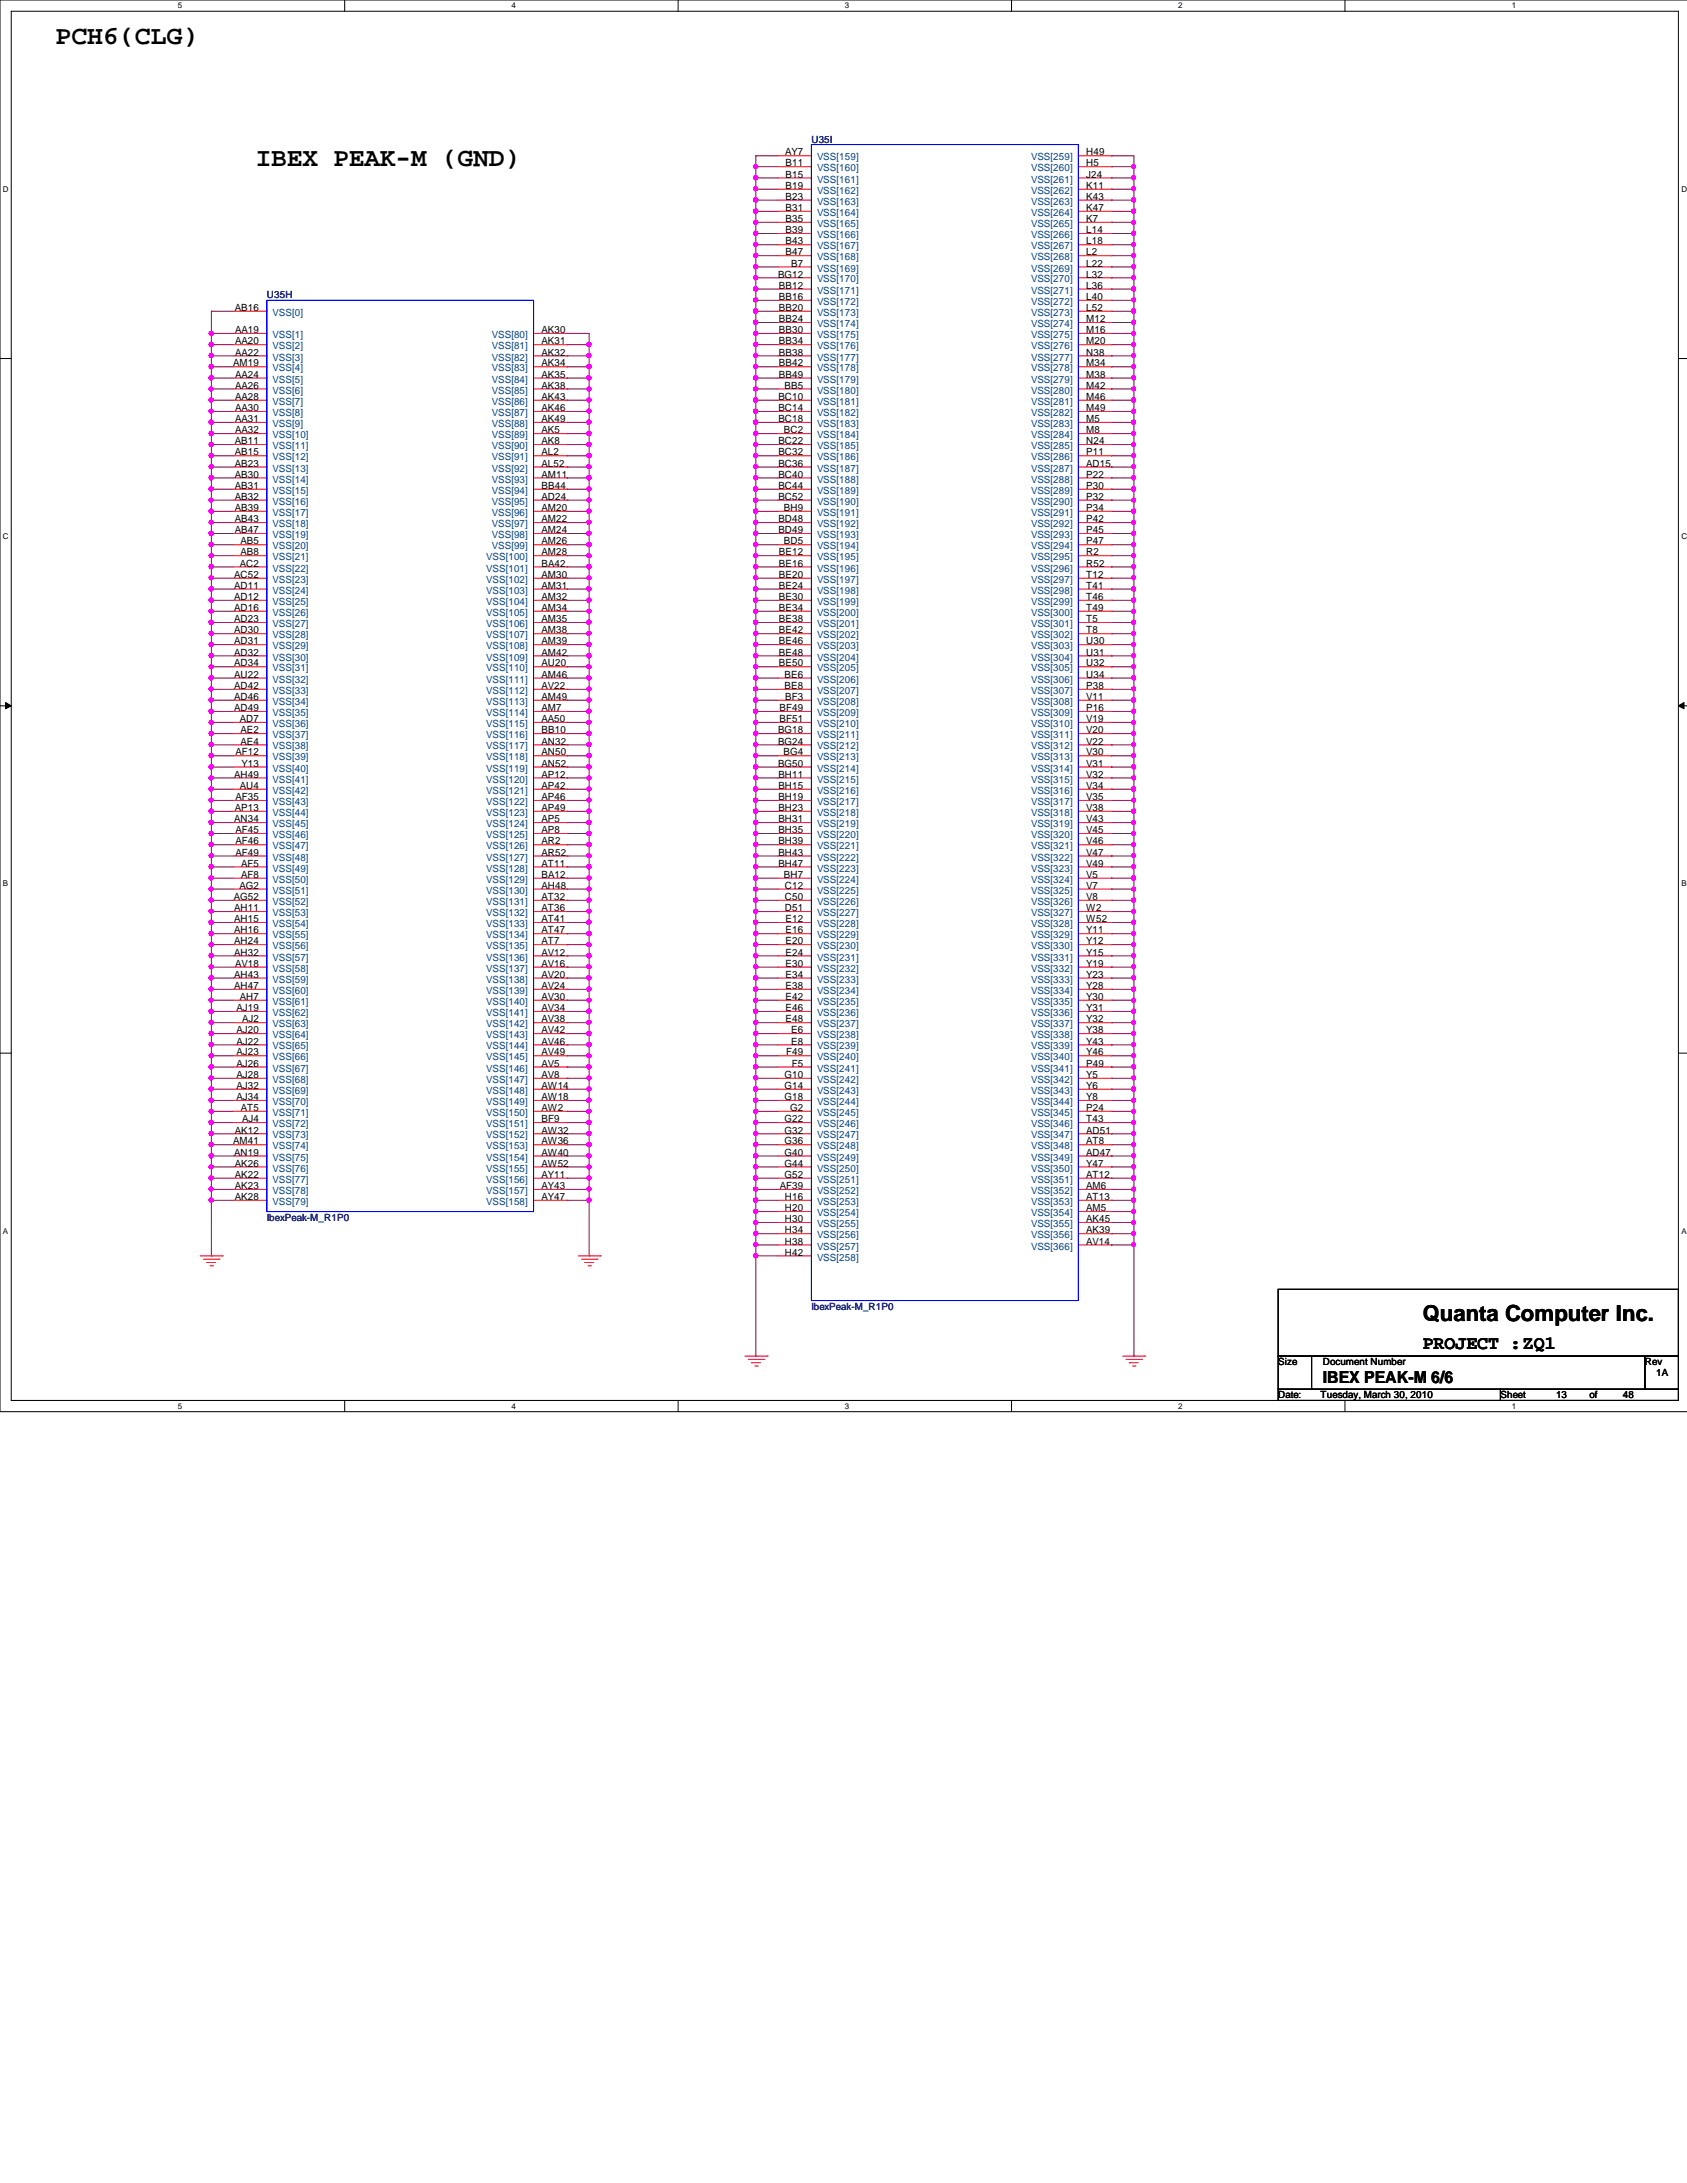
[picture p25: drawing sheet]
<svg xmlns="http://www.w3.org/2000/svg" width="216mm" height="279mm" viewBox="0 0 216 279" stroke-linecap="round" stroke-linejoin="round" font-family="sans-serif">
<defs><g id="words">
<g font-size="3.4">
<text x="7.1" y="5.7">PCH6(CLG)</text>
<text x="32.7" y="21.3">IBEX PEAK-M (GND)</text>
</g>
<text font-size="2.8" x="182.1" y="169.1">Quanta Computer Inc.</text>
<text font-size="2.4" x="182.1" y="172.6">PROJECT :ZQ1</text>
<text font-size="2.1" x="169.3" y="177">IBEX PEAK-M 6/6</text>
<g font-size="1.3">
<text x="100.5" y="19.9">AY7</text>
<text x="100.5" y="21.3">B11</text>
<text x="100.5" y="22.7">B15</text>
<text x="139" y="19.9">H49</text>
<text x="139" y="21.3">H5</text>
<text x="139" y="22.7">J24</text>
<text x="100.5" y="24.2">B19</text>
<text x="100.5" y="25.6">B23</text>
<text x="100.5" y="27">B31</text>
<text x="100.5" y="28.4">B35</text>
<text x="100.5" y="29.8">B39</text>
<text x="139" y="27">K47</text>
<text x="139" y="28.4">K7</text>
<text x="139" y="29.8">L14</text>
<text x="139" y="24.2">K11</text>
<text x="139" y="25.6">K43</text>
<text x="99.6" y="35.5">BG12</text>
<text x="100.5" y="31.3">B43</text>
<text x="100.5" y="32.7">B47</text>
<text x="101.3" y="34.1">B7</text>
<text x="139" y="31.3">L18</text>
<text x="139" y="32.7">L2</text>
<text x="139" y="34.1">L22</text>
<text x="139" y="35.5">L32</text>
<text x="30.1" y="39.8">AB16</text>
<text x="99.7" y="37">BB12</text>
<text x="99.7" y="38.4">BB16</text>
<text x="99.7" y="39.8">BB20</text>
<text x="99.7" y="41.2">BB24</text>
<text x="139" y="37">L36</text>
<text x="139" y="38.4">L40</text>
<text x="139" y="39.8">L52</text>
<text x="139" y="41.2">M12</text>
<text x="29.8" y="46.9">AM19</text>
<text x="30.1" y="42.6">AA19</text>
<text x="30.1" y="44.1">AA20</text>
<text x="30.1" y="45.5">AA22</text>
<text x="69.3" y="42.6">AK30</text>
<text x="69.3" y="44.1">AK31</text>
<text x="69.3" y="45.5">AK32</text>
<text x="69.3" y="46.9">AK34</text>
<text x="99.7" y="42.6">BB30</text>
<text x="99.7" y="44.1">BB34</text>
<text x="99.7" y="45.5">BB38</text>
<text x="99.7" y="46.9">BB42</text>
<text x="139" y="42.6">M16</text>
<text x="139" y="44.1">M20</text>
<text x="139" y="45.5">N38</text>
<text x="139" y="46.9">M34</text>
<text x="30.1" y="48.3">AA24</text>
<text x="30.1" y="49.7">AA26</text>
<text x="30.1" y="51.2">AA28</text>
<text x="30.1" y="52.6">AA30</text>
<text x="69.3" y="48.3">AK35</text>
<text x="69.3" y="49.7">AK38</text>
<text x="69.3" y="51.2">AK43</text>
<text x="69.3" y="52.6">AK46</text>
<text x="99.6" y="51.2">BC10</text>
<text x="99.6" y="52.6">BC14</text>
<text x="99.7" y="48.3">BB49</text>
<text x="100.4" y="49.7">BB5</text>
<text x="139" y="48.3">M38</text>
<text x="139" y="49.7">M42</text>
<text x="139" y="51.2">M46</text>
<text x="139" y="52.6">M49</text>
<text x="30.1" y="56.9">AB11</text>
<text x="30.1" y="58.3">AB15</text>
<text x="30.1" y="59.7">AB23</text>
<text x="30.1" y="54">AA31</text>
<text x="30.1" y="55.5">AA32</text>
<text x="69.3" y="54">AK49</text>
<text x="69.3" y="55.5">AK5</text>
<text x="69.3" y="56.9">AK8</text>
<text x="69.3" y="58.3">AL2</text>
<text x="69.3" y="59.7">AL52</text>
<text x="99.6" y="54">BC18</text>
<text x="99.6" y="56.9">BC22</text>
<text x="99.6" y="58.3">BC32</text>
<text x="99.6" y="59.7">BC36</text>
<text x="100.3" y="55.5">BC2</text>
<text x="139" y="54">M5</text>
<text x="139" y="55.5">M8</text>
<text x="139" y="56.9">N24</text>
<text x="139" y="58.3">P11</text>
<text x="139" y="59.7">AD15</text>
<text x="30.1" y="61.1">AB30</text>
<text x="30.1" y="62.6">AB31</text>
<text x="30.1" y="64">AB32</text>
<text x="30.1" y="65.4">AB39</text>
<text x="69.3" y="61.1">AM11</text>
<text x="69.3" y="65.4">AM20</text>
<text x="69.3" y="64">AD24</text>
<text x="69.3" y="62.6">BB44</text>
<text x="99.6" y="61.1">BC40</text>
<text x="99.6" y="62.6">BC44</text>
<text x="99.6" y="64">BC52</text>
<text x="100.3" y="65.4">BH9</text>
<text x="139" y="61.1">P22</text>
<text x="139" y="62.6">P30</text>
<text x="139" y="64">P32</text>
<text x="139" y="65.4">P34</text>
<text x="30.1" y="66.8">AB43</text>
<text x="30.1" y="68.2">AB47</text>
<text x="30.8" y="69.7">AB5</text>
<text x="30.8" y="71.1">AB8</text>
<text x="69.3" y="66.8">AM22</text>
<text x="69.3" y="68.2">AM24</text>
<text x="69.3" y="69.7">AM26</text>
<text x="69.3" y="71.1">AM28</text>
<text x="99.6" y="66.8">BD48</text>
<text x="99.6" y="68.2">BD49</text>
<text x="99.7" y="71.1">BE12</text>
<text x="100.3" y="69.7">BD5</text>
<text x="139" y="66.8">P42</text>
<text x="139" y="68.2">P45</text>
<text x="139" y="69.7">P47</text>
<text x="139" y="71.1">R2</text>
<text x="30" y="74">AC52</text>
<text x="30" y="75.4">AD11</text>
<text x="30" y="76.8">AD12</text>
<text x="30.7" y="72.5">AC2</text>
<text x="69.3" y="74">AM30</text>
<text x="69.3" y="75.4">AM31</text>
<text x="69.3" y="76.8">AM32</text>
<text x="69.3" y="72.5">BA42</text>
<text x="99.7" y="72.5">BE16</text>
<text x="99.7" y="74">BE20</text>
<text x="99.7" y="75.4">BE24</text>
<text x="99.7" y="76.8">BE30</text>
<text x="139" y="72.5">R52</text>
<text x="139" y="74">T12</text>
<text x="139" y="75.4">T41</text>
<text x="139" y="76.8">T46</text>
<text x="30" y="78.2">AD16</text>
<text x="30" y="79.6">AD23</text>
<text x="30" y="81.1">AD30</text>
<text x="30" y="82.5">AD31</text>
<text x="30" y="83.9">AD32</text>
<text x="69.3" y="78.2">AM34</text>
<text x="69.3" y="79.6">AM35</text>
<text x="69.3" y="81.1">AM38</text>
<text x="69.3" y="82.5">AM39</text>
<text x="69.3" y="83.9">AM42</text>
<text x="99.7" y="78.2">BE34</text>
<text x="99.7" y="79.6">BE38</text>
<text x="99.7" y="81.1">BE42</text>
<text x="99.7" y="82.5">BE46</text>
<text x="99.7" y="83.9">BE48</text>
<text x="139" y="78.2">T49</text>
<text x="139" y="79.6">T5</text>
<text x="139" y="81.1">T8</text>
<text x="139" y="82.5">U30</text>
<text x="139" y="83.9">U31</text>
<text x="30" y="85.3">AD34</text>
<text x="30" y="88.2">AD42</text>
<text x="30" y="89.6">AD46</text>
<text x="30" y="86.7">AU22</text>
<text x="69.3" y="85.3">AU20</text>
<text x="69.3" y="86.7">AM46</text>
<text x="69.3" y="88.2">AV22</text>
<text x="69.3" y="89.6">AM49</text>
<text x="99.7" y="85.3">BE50</text>
<text x="100.4" y="86.7">BE6</text>
<text x="100.4" y="88.2">BE8</text>
<text x="100.5" y="89.6">BF3</text>
<text x="139" y="85.3">U32</text>
<text x="139" y="86.7">U34</text>
<text x="139" y="88.2">P38</text>
<text x="139" y="89.6">V11</text>
<text x="30" y="91">AD49</text>
<text x="30.7" y="92.4">AD7</text>
<text x="30.8" y="93.9">AE2</text>
<text x="30.8" y="95.3">AE4</text>
<text x="69.3" y="91">AM7</text>
<text x="69.3" y="93.9">BB10</text>
<text x="69.3" y="95.3">AN32</text>
<text x="69.3" y="92.4">AA50</text>
<text x="99.6" y="93.9">BG18</text>
<text x="99.6" y="95.3">BG24</text>
<text x="99.8" y="91">BF49</text>
<text x="99.8" y="92.4">BF51</text>
<text x="139" y="91">P16</text>
<text x="139" y="92.4">V19</text>
<text x="139" y="93.9">V20</text>
<text x="139" y="95.3">V22</text>
<text x="30" y="99.5">AH49</text>
<text x="30.1" y="96.7">AF12</text>
<text x="30.7" y="101">AU4</text>
<text x="30.9" y="98.1">Y13</text>
<text x="69.3" y="96.7">AN50</text>
<text x="69.3" y="98.1">AN52</text>
<text x="69.3" y="99.5">AP12</text>
<text x="69.3" y="101">AP42</text>
<text x="99.6" y="98.1">BG50</text>
<text x="99.6" y="99.5">BH11</text>
<text x="99.6" y="101">BH15</text>
<text x="100.3" y="96.7">BG4</text>
<text x="139" y="96.7">V30</text>
<text x="139" y="98.1">V31</text>
<text x="139" y="99.5">V32</text>
<text x="139" y="101">V34</text>
<text x="30" y="105.2">AN34</text>
<text x="30.1" y="103.8">AP13</text>
<text x="30.1" y="102.4">AF35</text>
<text x="30.1" y="106.6">AF45</text>
<text x="69.3" y="102.4">AP46</text>
<text x="69.3" y="103.8">AP49</text>
<text x="69.3" y="105.2">AP5</text>
<text x="69.3" y="106.6">AP8</text>
<text x="99.6" y="102.4">BH19</text>
<text x="99.6" y="103.8">BH23</text>
<text x="99.6" y="105.2">BH31</text>
<text x="99.6" y="106.6">BH35</text>
<text x="139" y="102.4">V35</text>
<text x="139" y="103.8">V38</text>
<text x="139" y="105.2">V43</text>
<text x="139" y="106.6">V45</text>
<text x="30.1" y="108.1">AF46</text>
<text x="30.1" y="109.5">AF49</text>
<text x="30.6" y="113.7">AG2</text>
<text x="30.9" y="110.9">AF5</text>
<text x="30.9" y="112.4">AF8</text>
<text x="69.3" y="108.1">AR2</text>
<text x="69.3" y="109.5">AR52</text>
<text x="69.3" y="110.9">AT11</text>
<text x="69.3" y="112.4">BA12</text>
<text x="69.3" y="113.7">AH48</text>
<text x="99.6" y="108.1">BH39</text>
<text x="99.6" y="109.5">BH43</text>
<text x="99.6" y="110.9">BH47</text>
<text x="100.3" y="112.4">BH7</text>
<text x="100.5" y="113.7">C12</text>
<text x="139" y="108.1">V46</text>
<text x="139" y="109.5">V47</text>
<text x="139" y="110.9">V49</text>
<text x="139" y="112.4">V5</text>
<text x="139" y="113.7">V7</text>
<text x="29.9" y="115.2">AG52</text>
<text x="30" y="116.6">AH11</text>
<text x="30" y="118">AH15</text>
<text x="30" y="119.5">AH16</text>
<text x="69.3" y="115.2">AT32</text>
<text x="69.3" y="116.6">AT36</text>
<text x="69.3" y="118">AT41</text>
<text x="69.3" y="119.5">AT47</text>
<text x="100.5" y="115.2">C50</text>
<text x="100.5" y="116.6">D51</text>
<text x="100.5" y="118">E12</text>
<text x="100.5" y="119.5">E16</text>
<text x="139" y="115.2">V8</text>
<text x="139" y="116.6">W2</text>
<text x="139" y="118">W52</text>
<text x="139" y="119.5">Y11</text>
<text x="30" y="120.9">AH24</text>
<text x="30" y="122.3">AH32</text>
<text x="30" y="125.1">AH43</text>
<text x="30.1" y="123.7">AV18</text>
<text x="69.3" y="120.9">AT7</text>
<text x="69.3" y="122.3">AV12</text>
<text x="69.3" y="123.7">AV16</text>
<text x="69.3" y="125.1">AV20</text>
<text x="100.5" y="120.9">E20</text>
<text x="100.5" y="122.3">E24</text>
<text x="100.5" y="123.7">E30</text>
<text x="100.5" y="125.1">E34</text>
<text x="139" y="120.9">Y12</text>
<text x="139" y="122.3">Y15</text>
<text x="139" y="123.7">Y19</text>
<text x="139" y="125.1">Y23</text>
<text x="30" y="126.6">AH47</text>
<text x="30.3" y="129.4">AJ19</text>
<text x="30.7" y="128">AH7</text>
<text x="31" y="130.9">AJ2</text>
<text x="69.3" y="126.6">AV24</text>
<text x="69.3" y="128">AV30</text>
<text x="69.3" y="129.4">AV34</text>
<text x="69.3" y="130.9">AV38</text>
<text x="100.5" y="126.6">E38</text>
<text x="100.5" y="128">E42</text>
<text x="100.5" y="129.4">E46</text>
<text x="100.5" y="130.9">E48</text>
<text x="139" y="126.6">Y28</text>
<text x="139" y="128">Y30</text>
<text x="139" y="129.4">Y31</text>
<text x="139" y="130.9">Y32</text>
<text x="30.3" y="132.2">AJ20</text>
<text x="30.3" y="133.7">AJ22</text>
<text x="30.3" y="135.1">AJ23</text>
<text x="30.3" y="136.5">AJ26</text>
<text x="30.3" y="138">AJ28</text>
<text x="69.3" y="132.2">AV42</text>
<text x="69.3" y="133.7">AV46</text>
<text x="69.3" y="135.1">AV49</text>
<text x="69.3" y="136.5">AV5</text>
<text x="69.3" y="138">AV8</text>
<text x="100.4" y="138">G10</text>
<text x="100.6" y="135.1">F49</text>
<text x="101.3" y="132.2">E6</text>
<text x="101.3" y="133.7">E8</text>
<text x="101.3" y="136.5">F5</text>
<text x="139" y="132.2">Y38</text>
<text x="139" y="133.7">Y43</text>
<text x="139" y="135.1">Y46</text>
<text x="139" y="138">Y5</text>
<text x="139" y="136.5">P49</text>
<text x="30.3" y="139.4">AJ32</text>
<text x="30.3" y="140.8">AJ34</text>
<text x="30.8" y="142.2">AT5</text>
<text x="31" y="143.6">AJ4</text>
<text x="69.3" y="139.4">AW14</text>
<text x="69.3" y="140.8">AW18</text>
<text x="69.3" y="142.2">AW2</text>
<text x="69.3" y="143.6">BF9</text>
<text x="100.4" y="139.4">G14</text>
<text x="100.4" y="140.8">G18</text>
<text x="100.4" y="143.6">G22</text>
<text x="101.1" y="142.2">G2</text>
<text x="139" y="139.4">Y6</text>
<text x="139" y="140.8">Y8</text>
<text x="139" y="142.2">P24</text>
<text x="139" y="143.6">T43</text>
<text x="29.8" y="146.5">AM41</text>
<text x="30" y="147.9">AN19</text>
<text x="30.1" y="145.1">AK12</text>
<text x="30.1" y="149.3">AK26</text>
<text x="69.3" y="145.1">AW32</text>
<text x="69.3" y="146.5">AW36</text>
<text x="69.3" y="147.9">AW40</text>
<text x="69.3" y="149.3">AW52</text>
<text x="100.4" y="145.1">G32</text>
<text x="100.4" y="146.5">G36</text>
<text x="100.4" y="147.9">G40</text>
<text x="100.4" y="149.3">G44</text>
<text x="139" y="145.1">AD51</text>
<text x="139" y="146.5">AT8</text>
<text x="139" y="147.9">AD47</text>
<text x="139" y="149.3">Y47</text>
<text x="30.1" y="150.7">AK22</text>
<text x="30.1" y="152.2">AK23</text>
<text x="30.1" y="153.6">AK28</text>
<text x="69.3" y="150.7">AY11</text>
<text x="69.3" y="152.2">AY43</text>
<text x="69.3" y="153.6">AY47</text>
<text x="99.8" y="152.2">AF39</text>
<text x="100.4" y="150.7">G52</text>
<text x="100.5" y="153.6">H16</text>
<text x="100.5" y="155">H20</text>
<text x="139" y="150.7">AT12</text>
<text x="139" y="152.2">AM6</text>
<text x="139" y="153.6">AT13</text>
<text x="139" y="155">AM5</text>
<text x="100.5" y="156.4">H30</text>
<text x="100.5" y="157.9">H34</text>
<text x="100.5" y="159.3">H38</text>
<text x="100.5" y="160.7">H42</text>
<text x="139" y="156.4">AK45</text>
<text x="139" y="157.9">AK39</text>
<text x="139" y="159.3">AV14</text>
<text x="163.6" y="174.8">Size</text>
<text x="163.6" y="179">Date:</text>
<text x="169" y="179">Tuesday, March 30, 2010</text>
<text x="169.3" y="174.8">Document Number</text>
<text x="192" y="179">Sheet</text>
<text x="199.1" y="179">13</text>
<text x="203.4" y="179">of</text>
<text x="207.7" y="179">48</text>
<text x="210.5" y="174.8">Rev</text>
<text x="212" y="176.1">1A</text>
</g>
<g font-size="1.3" fill="#000080">
<text x="103.8" y="18.3">U35I</text>
<text x="34.2" y="38.2">U35H</text>
<text x="34.2" y="156.3">IbexPeak-M_R1P0</text>
<text x="103.8" y="167.6">IbexPeak-M_R1P0</text>
</g>
<g font-size="1.3" fill="#004080">
<text x="104.6" y="20.5">VSS[159]</text>
<text x="104.6" y="21.9">VSS[160]</text>
<text x="104.6" y="23.4">VSS[161]</text>
<text x="132" y="20.5">VSS[259]</text>
<text x="132" y="21.9">VSS[260]</text>
<text x="132" y="23.4">VSS[261]</text>
<text x="104.6" y="24.8">VSS[162]</text>
<text x="104.6" y="26.2">VSS[163]</text>
<text x="104.6" y="27.6">VSS[164]</text>
<text x="104.6" y="29">VSS[165]</text>
<text x="132" y="27.6">VSS[264]</text>
<text x="132" y="29">VSS[265]</text>
<text x="132" y="24.8">VSS[262]</text>
<text x="132" y="26.2">VSS[263]</text>
<text x="104.6" y="30.5">VSS[166]</text>
<text x="104.6" y="31.9">VSS[167]</text>
<text x="104.6" y="33.3">VSS[168]</text>
<text x="104.6" y="34.8">VSS[169]</text>
<text x="132" y="30.5">VSS[266]</text>
<text x="132" y="31.9">VSS[267]</text>
<text x="132" y="33.3">VSS[268]</text>
<text x="132" y="34.8">VSS[269]</text>
<text x="34.9" y="40.4">VSS[0]</text>
<text x="104.6" y="36.2">VSS[170]</text>
<text x="104.6" y="37.6">VSS[171]</text>
<text x="104.6" y="39">VSS[172]</text>
<text x="104.6" y="40.4">VSS[173]</text>
<text x="104.6" y="41.9">VSS[174]</text>
<text x="132" y="36.2">VSS[270]</text>
<text x="132" y="37.6">VSS[271]</text>
<text x="132" y="39">VSS[272]</text>
<text x="132" y="40.4">VSS[273]</text>
<text x="132" y="41.9">VSS[274]</text>
<text x="34.9" y="43.3">VSS[1]</text>
<text x="34.9" y="44.7">VSS[2]</text>
<text x="34.9" y="46.1">VSS[3]</text>
<text x="34.9" y="47.5">VSS[4]</text>
<text x="62.9" y="43.3">VSS[80]</text>
<text x="62.9" y="44.7">VSS[81]</text>
<text x="62.9" y="46.1">VSS[82]</text>
<text x="62.9" y="47.5">VSS[83]</text>
<text x="104.6" y="43.3">VSS[175]</text>
<text x="104.6" y="44.7">VSS[176]</text>
<text x="104.6" y="46.1">VSS[177]</text>
<text x="104.6" y="47.5">VSS[178]</text>
<text x="132" y="43.3">VSS[275]</text>
<text x="132" y="44.7">VSS[276]</text>
<text x="132" y="46.1">VSS[277]</text>
<text x="132" y="47.5">VSS[278]</text>
<text x="34.9" y="49">VSS[5]</text>
<text x="34.9" y="50.4">VSS[6]</text>
<text x="34.9" y="51.8">VSS[7]</text>
<text x="34.9" y="53.3">VSS[8]</text>
<text x="62.9" y="49">VSS[84]</text>
<text x="62.9" y="50.4">VSS[85]</text>
<text x="62.9" y="51.8">VSS[86]</text>
<text x="62.9" y="53.3">VSS[87]</text>
<text x="104.6" y="49">VSS[179]</text>
<text x="104.6" y="50.4">VSS[180]</text>
<text x="104.6" y="51.8">VSS[181]</text>
<text x="104.6" y="53.3">VSS[182]</text>
<text x="132" y="49">VSS[279]</text>
<text x="132" y="50.4">VSS[280]</text>
<text x="132" y="51.8">VSS[281]</text>
<text x="132" y="53.3">VSS[282]</text>
<text x="34.9" y="54.7">VSS[9]</text>
<text x="34.9" y="56.1">VSS[10]</text>
<text x="34.9" y="57.5">VSS[11]</text>
<text x="34.9" y="58.9">VSS[12]</text>
<text x="62.9" y="54.7">VSS[88]</text>
<text x="62.9" y="56.1">VSS[89]</text>
<text x="62.9" y="57.5">VSS[90]</text>
<text x="62.9" y="58.9">VSS[91]</text>
<text x="104.6" y="54.7">VSS[183]</text>
<text x="104.6" y="56.1">VSS[184]</text>
<text x="104.6" y="57.5">VSS[185]</text>
<text x="104.6" y="58.9">VSS[186]</text>
<text x="132" y="54.7">VSS[283]</text>
<text x="132" y="56.1">VSS[284]</text>
<text x="132" y="57.5">VSS[285]</text>
<text x="132" y="58.9">VSS[286]</text>
<text x="34.9" y="60.4">VSS[13]</text>
<text x="34.9" y="61.8">VSS[14]</text>
<text x="34.9" y="63.2">VSS[15]</text>
<text x="34.9" y="64.6">VSS[16]</text>
<text x="62.9" y="60.4">VSS[92]</text>
<text x="62.9" y="61.8">VSS[93]</text>
<text x="62.9" y="64.6">VSS[95]</text>
<text x="62.9" y="63.2">VSS[94]</text>
<text x="104.6" y="60.4">VSS[187]</text>
<text x="104.6" y="61.8">VSS[188]</text>
<text x="104.6" y="63.2">VSS[189]</text>
<text x="104.6" y="64.6">VSS[190]</text>
<text x="132" y="61.8">VSS[288]</text>
<text x="132" y="63.2">VSS[289]</text>
<text x="132" y="64.6">VSS[290]</text>
<text x="132" y="60.4">VSS[287]</text>
<text x="34.9" y="66">VSS[17]</text>
<text x="34.9" y="67.5">VSS[18]</text>
<text x="34.9" y="68.9">VSS[19]</text>
<text x="34.9" y="70.3">VSS[20]</text>
<text x="34.9" y="71.7">VSS[21]</text>
<text x="62.2" y="71.7">VSS[100]</text>
<text x="62.9" y="66">VSS[96]</text>
<text x="62.9" y="67.5">VSS[97]</text>
<text x="62.9" y="68.9">VSS[98]</text>
<text x="62.9" y="70.3">VSS[99]</text>
<text x="104.6" y="66">VSS[191]</text>
<text x="104.6" y="67.5">VSS[192]</text>
<text x="104.6" y="68.9">VSS[193]</text>
<text x="104.6" y="70.3">VSS[194]</text>
<text x="104.6" y="71.7">VSS[195]</text>
<text x="132" y="66">VSS[291]</text>
<text x="132" y="67.5">VSS[292]</text>
<text x="132" y="68.9">VSS[293]</text>
<text x="132" y="70.3">VSS[294]</text>
<text x="132" y="71.7">VSS[295]</text>
<text x="34.9" y="73.2">VSS[22]</text>
<text x="34.9" y="74.6">VSS[23]</text>
<text x="34.9" y="76">VSS[24]</text>
<text x="34.9" y="77.4">VSS[25]</text>
<text x="62.2" y="74.6">VSS[102]</text>
<text x="62.2" y="76">VSS[103]</text>
<text x="62.2" y="77.4">VSS[104]</text>
<text x="62.2" y="73.2">VSS[101]</text>
<text x="104.6" y="73.2">VSS[196]</text>
<text x="104.6" y="74.6">VSS[197]</text>
<text x="104.6" y="76">VSS[198]</text>
<text x="104.6" y="77.4">VSS[199]</text>
<text x="132" y="73.2">VSS[296]</text>
<text x="132" y="74.6">VSS[297]</text>
<text x="132" y="76">VSS[298]</text>
<text x="132" y="77.4">VSS[299]</text>
<text x="34.9" y="78.8">VSS[26]</text>
<text x="34.9" y="80.3">VSS[27]</text>
<text x="34.9" y="81.7">VSS[28]</text>
<text x="34.9" y="83.1">VSS[29]</text>
<text x="62.2" y="78.8">VSS[105]</text>
<text x="62.2" y="80.3">VSS[106]</text>
<text x="62.2" y="81.7">VSS[107]</text>
<text x="62.2" y="83.1">VSS[108]</text>
<text x="104.6" y="78.8">VSS[200]</text>
<text x="104.6" y="80.3">VSS[201]</text>
<text x="104.6" y="81.7">VSS[202]</text>
<text x="104.6" y="83.1">VSS[203]</text>
<text x="132" y="78.8">VSS[300]</text>
<text x="132" y="80.3">VSS[301]</text>
<text x="132" y="81.7">VSS[302]</text>
<text x="132" y="83.1">VSS[303]</text>
<text x="34.9" y="84.5">VSS[30]</text>
<text x="34.9" y="85.9">VSS[31]</text>
<text x="34.9" y="88.8">VSS[33]</text>
<text x="34.9" y="87.4">VSS[32]</text>
<text x="62.2" y="84.5">VSS[109]</text>
<text x="62.2" y="85.9">VSS[110]</text>
<text x="62.2" y="87.4">VSS[111]</text>
<text x="62.2" y="88.8">VSS[112]</text>
<text x="104.6" y="84.5">VSS[204]</text>
<text x="104.6" y="85.9">VSS[205]</text>
<text x="104.6" y="87.4">VSS[206]</text>
<text x="104.6" y="88.8">VSS[207]</text>
<text x="132" y="84.5">VSS[304]</text>
<text x="132" y="85.9">VSS[305]</text>
<text x="132" y="87.4">VSS[306]</text>
<text x="132" y="88.8">VSS[307]</text>
<text x="34.9" y="90.2">VSS[34]</text>
<text x="34.9" y="91.7">VSS[35]</text>
<text x="34.9" y="93">VSS[36]</text>
<text x="34.9" y="94.5">VSS[37]</text>
<text x="34.9" y="95.9">VSS[38]</text>
<text x="62.2" y="90.2">VSS[113]</text>
<text x="62.2" y="91.7">VSS[114]</text>
<text x="62.2" y="94.5">VSS[116]</text>
<text x="62.2" y="95.9">VSS[117]</text>
<text x="62.2" y="93">VSS[115]</text>
<text x="104.6" y="90.2">VSS[208]</text>
<text x="104.6" y="91.7">VSS[209]</text>
<text x="104.6" y="93">VSS[210]</text>
<text x="104.6" y="94.5">VSS[211]</text>
<text x="104.6" y="95.9">VSS[212]</text>
<text x="132" y="90.2">VSS[308]</text>
<text x="132" y="91.7">VSS[309]</text>
<text x="132" y="93">VSS[310]</text>
<text x="132" y="94.5">VSS[311]</text>
<text x="132" y="95.9">VSS[312]</text>
<text x="34.9" y="97.3">VSS[39]</text>
<text x="34.9" y="98.8">VSS[40]</text>
<text x="34.9" y="101.6">VSS[42]</text>
<text x="34.9" y="100.2">VSS[41]</text>
<text x="62.2" y="97.3">VSS[118]</text>
<text x="62.2" y="98.8">VSS[119]</text>
<text x="62.2" y="100.2">VSS[120]</text>
<text x="62.2" y="101.6">VSS[121]</text>
<text x="104.6" y="97.3">VSS[213]</text>
<text x="104.6" y="98.8">VSS[214]</text>
<text x="104.6" y="100.2">VSS[215]</text>
<text x="104.6" y="101.6">VSS[216]</text>
<text x="132" y="97.3">VSS[313]</text>
<text x="132" y="98.8">VSS[314]</text>
<text x="132" y="100.2">VSS[315]</text>
<text x="132" y="101.6">VSS[316]</text>
<text x="34.9" y="103">VSS[43]</text>
<text x="34.9" y="104.4">VSS[44]</text>
<text x="34.9" y="107.3">VSS[46]</text>
<text x="34.9" y="105.9">VSS[45]</text>
<text x="62.2" y="103">VSS[122]</text>
<text x="62.2" y="104.4">VSS[123]</text>
<text x="62.2" y="105.9">VSS[124]</text>
<text x="62.2" y="107.3">VSS[125]</text>
<text x="104.6" y="103">VSS[217]</text>
<text x="104.6" y="104.4">VSS[218]</text>
<text x="104.6" y="105.9">VSS[219]</text>
<text x="104.6" y="107.3">VSS[220]</text>
<text x="132" y="103">VSS[317]</text>
<text x="132" y="104.4">VSS[318]</text>
<text x="132" y="105.9">VSS[319]</text>
<text x="132" y="107.3">VSS[320]</text>
<text x="34.9" y="108.7">VSS[47]</text>
<text x="34.9" y="110.2">VSS[48]</text>
<text x="34.9" y="111.5">VSS[49]</text>
<text x="34.9" y="113">VSS[50]</text>
<text x="62.2" y="108.7">VSS[126]</text>
<text x="62.2" y="110.2">VSS[127]</text>
<text x="62.2" y="111.5">VSS[128]</text>
<text x="62.2" y="113">VSS[129]</text>
<text x="104.6" y="108.7">VSS[221]</text>
<text x="104.6" y="110.2">VSS[222]</text>
<text x="104.6" y="111.5">VSS[223]</text>
<text x="104.6" y="113">VSS[224]</text>
<text x="132" y="108.7">VSS[321]</text>
<text x="132" y="110.2">VSS[322]</text>
<text x="132" y="111.5">VSS[323]</text>
<text x="132" y="113">VSS[324]</text>
<text x="34.9" y="114.4">VSS[51]</text>
<text x="34.9" y="115.8">VSS[52]</text>
<text x="34.9" y="117.3">VSS[53]</text>
<text x="34.9" y="118.7">VSS[54]</text>
<text x="62.2" y="115.8">VSS[131]</text>
<text x="62.2" y="117.3">VSS[132]</text>
<text x="62.2" y="118.7">VSS[133]</text>
<text x="62.2" y="114.4">VSS[130]</text>
<text x="104.6" y="114.4">VSS[225]</text>
<text x="104.6" y="115.8">VSS[226]</text>
<text x="104.6" y="117.3">VSS[227]</text>
<text x="104.6" y="118.7">VSS[228]</text>
<text x="132" y="114.4">VSS[325]</text>
<text x="132" y="115.8">VSS[326]</text>
<text x="132" y="117.3">VSS[327]</text>
<text x="132" y="118.7">VSS[328]</text>
<text x="34.9" y="120.1">VSS[55]</text>
<text x="34.9" y="121.5">VSS[56]</text>
<text x="34.9" y="122.9">VSS[57]</text>
<text x="34.9" y="125.8">VSS[59]</text>
<text x="34.9" y="124.4">VSS[58]</text>
<text x="62.2" y="120.1">VSS[134]</text>
<text x="62.2" y="121.5">VSS[135]</text>
<text x="62.2" y="122.9">VSS[136]</text>
<text x="62.2" y="124.4">VSS[137]</text>
<text x="62.2" y="125.8">VSS[138]</text>
<text x="104.6" y="120.1">VSS[229]</text>
<text x="104.6" y="121.5">VSS[230]</text>
<text x="104.6" y="122.9">VSS[231]</text>
<text x="104.6" y="124.4">VSS[232]</text>
<text x="104.6" y="125.8">VSS[233]</text>
<text x="132" y="120.1">VSS[329]</text>
<text x="132" y="121.5">VSS[330]</text>
<text x="132" y="122.9">VSS[331]</text>
<text x="132" y="124.4">VSS[332]</text>
<text x="132" y="125.8">VSS[333]</text>
<text x="34.9" y="127.2">VSS[60]</text>
<text x="34.9" y="128.6">VSS[61]</text>
<text x="34.9" y="130">VSS[62]</text>
<text x="34.9" y="131.5">VSS[63]</text>
<text x="62.2" y="127.2">VSS[139]</text>
<text x="62.2" y="128.6">VSS[140]</text>
<text x="62.2" y="130">VSS[141]</text>
<text x="62.2" y="131.5">VSS[142]</text>
<text x="104.6" y="127.2">VSS[234]</text>
<text x="104.6" y="128.6">VSS[235]</text>
<text x="104.6" y="130">VSS[236]</text>
<text x="104.6" y="131.5">VSS[237]</text>
<text x="132" y="127.2">VSS[334]</text>
<text x="132" y="128.6">VSS[335]</text>
<text x="132" y="130">VSS[336]</text>
<text x="132" y="131.5">VSS[337]</text>
<text x="34.9" y="132.9">VSS[64]</text>
<text x="34.9" y="134.3">VSS[65]</text>
<text x="34.9" y="135.7">VSS[66]</text>
<text x="34.9" y="137.2">VSS[67]</text>
<text x="62.2" y="132.9">VSS[143]</text>
<text x="62.2" y="134.3">VSS[144]</text>
<text x="62.2" y="135.7">VSS[145]</text>
<text x="62.2" y="137.2">VSS[146]</text>
<text x="104.6" y="132.9">VSS[238]</text>
<text x="104.6" y="134.3">VSS[239]</text>
<text x="104.6" y="135.7">VSS[240]</text>
<text x="104.6" y="137.2">VSS[241]</text>
<text x="132" y="132.9">VSS[338]</text>
<text x="132" y="134.3">VSS[339]</text>
<text x="132" y="135.7">VSS[340]</text>
<text x="132" y="137.2">VSS[341]</text>
<text x="34.9" y="138.6">VSS[68]</text>
<text x="34.9" y="140">VSS[69]</text>
<text x="34.9" y="141.4">VSS[70]</text>
<text x="34.9" y="142.8">VSS[71]</text>
<text x="62.2" y="138.6">VSS[147]</text>
<text x="62.2" y="140">VSS[148]</text>
<text x="62.2" y="141.4">VSS[149]</text>
<text x="62.2" y="142.8">VSS[150]</text>
<text x="104.6" y="138.6">VSS[242]</text>
<text x="104.6" y="140">VSS[243]</text>
<text x="104.6" y="141.4">VSS[244]</text>
<text x="104.6" y="142.8">VSS[245]</text>
<text x="132" y="138.6">VSS[342]</text>
<text x="132" y="140">VSS[343]</text>
<text x="132" y="141.4">VSS[344]</text>
<text x="132" y="142.8">VSS[345]</text>
<text x="34.9" y="144.3">VSS[72]</text>
<text x="34.9" y="145.7">VSS[73]</text>
<text x="34.9" y="149.9">VSS[76]</text>
<text x="34.9" y="147.1">VSS[74]</text>
<text x="34.9" y="148.5">VSS[75]</text>
<text x="62.2" y="144.3">VSS[151]</text>
<text x="62.2" y="145.7">VSS[152]</text>
<text x="62.2" y="147.1">VSS[153]</text>
<text x="62.2" y="148.5">VSS[154]</text>
<text x="62.2" y="149.9">VSS[155]</text>
<text x="104.6" y="144.3">VSS[246]</text>
<text x="104.6" y="145.7">VSS[247]</text>
<text x="104.6" y="147.1">VSS[248]</text>
<text x="104.6" y="148.5">VSS[249]</text>
<text x="104.6" y="149.9">VSS[250]</text>
<text x="132" y="144.3">VSS[346]</text>
<text x="132" y="145.7">VSS[347]</text>
<text x="132" y="147.1">VSS[348]</text>
<text x="132" y="148.5">VSS[349]</text>
<text x="132" y="149.9">VSS[350]</text>
<text x="34.9" y="151.4">VSS[77]</text>
<text x="34.9" y="152.8">VSS[78]</text>
<text x="34.9" y="154.2">VSS[79]</text>
<text x="62.2" y="151.4">VSS[156]</text>
<text x="62.2" y="152.8">VSS[157]</text>
<text x="62.2" y="154.2">VSS[158]</text>
<text x="104.6" y="151.4">VSS[251]</text>
<text x="104.6" y="152.8">VSS[252]</text>
<text x="104.6" y="154.2">VSS[253]</text>
<text x="104.6" y="155.7">VSS[254]</text>
<text x="132" y="151.4">VSS[351]</text>
<text x="132" y="152.8">VSS[352]</text>
<text x="132" y="154.2">VSS[353]</text>
<text x="132" y="155.7">VSS[354]</text>
<text x="104.6" y="157.1">VSS[255]</text>
<text x="104.6" y="158.5">VSS[256]</text>
<text x="104.6" y="159.9">VSS[257]</text>
<text x="104.6" y="161.3">VSS[258]</text>
<text x="132" y="157.1">VSS[355]</text>
<text x="132" y="158.5">VSS[356]</text>
<text x="132" y="159.9">VSS[366]</text>
</g>
<g font-size="1">
<text x="22.8" y="1.1">5</text>
<text x="65.4" y="1.1">4</text>
<text x="108.1" y="1.1">3</text>
<text x="150.8" y="1.1">2</text>
<text x="193.5" y="1.1">1</text>
<text x=".4" y="24.6">D</text>
<text x="215.2" y="24.6">D</text>
<text x=".4" y="69">C</text>
<text x="215.2" y="69">C</text>
<text x=".4" y="113.5">B</text>
<text x="215.2" y="113.5">B</text>
<text x=".4" y="157.9">A</text>
<text x="215.2" y="157.9">A</text>
<text x="22.8" y="180.3">5</text>
<text x="65.4" y="180.3">4</text>
<text x="108.1" y="180.3">3</text>
<text x="150.8" y="180.3">2</text>
<text x="193.5" y="180.3">1</text>
</g>
</g></defs>
<path d="M1.4 1.4h213.4v177.8h-213.4zM215.9 0h-215.9v180.7h215.9" fill="none" stroke="#000" stroke-width=".13"/>
<g fill="#fff">
<path d="M22.8 .2h.5v1.1h-.5z"/>
<path d="M22.8 179.4h.5v1.2h-.5z"/>
</g>
<path d="M44.1 0v1.4M44.1 179.2v1.5" fill="none" stroke="#000" stroke-width=".13"/>
<g fill="#fff">
<path d="M65.4 .2h.6v1.1h-.6z"/>
<path d="M65.4 179.4h.6v1.2h-.6z"/>
</g>
<path d="M86.8 0v1.4M86.8 179.2v1.5" fill="none" stroke="#000" stroke-width=".13"/>
<g fill="#fff">
<path d="M108.1 .2h.6v1.1h-.6z"/>
<path d="M108.1 179.4h.6v1.2h-.6z"/>
</g>
<path d="M129.5 0v1.4M129.5 179.2v1.5" fill="none" stroke="#000" stroke-width=".13"/>
<g fill="#fff">
<path d="M150.8 .2h.5v1.1h-.5z"/>
<path d="M150.8 179.4h.5v1.2h-.5z"/>
</g>
<path d="M172.1 0v1.4M172.1 179.2v1.5" fill="none" stroke="#000" stroke-width=".13"/>
<g fill="#fff">
<path d="M193.5 .2h.5v1.1h-.5z"/>
<path d="M193.5 179.4h.5v1.2h-.5z"/>
<path d="M.4 23.7h.7v1.1h-.7z"/>
<path d="M215.2 23.7h.7v1.1h-.7z"/>
<path d="M.4 68.1h.7v1.2h-.7z"/>
<path d="M215.2 68.1h.7v1.2h-.7z"/>
</g>
<path d="M0 45.9h1.4M214.8 45.9h1.1" fill="none" stroke="#000" stroke-width=".13"/>
<g fill="#fff">
<path d="M.4 112.6h.7v1.1h-.7z"/>
<path d="M215.2 112.6h.7v1.1h-.7z"/>
</g>
<path d="M0 90.3h1.4M.7 89.9l.7 .4-.7 .4zM214.8 90.3l.7-.4v.8zM214.8 90.3h1.1" fill="none" stroke="#000" stroke-width=".13"/>
<path d="M.7 89.9l.7 .4-.7 .4zM214.8 90.3l.7-.4v.8z" fill="#000"/>
<g fill="#fff">
<path d="M.4 157h.6v1.2h-.6z"/>
<path d="M215.2 157h.6v1.2h-.6z"/>
</g>
<path d="M0 134.8h1.4M214.8 134.8h1.1" fill="none" stroke="#000" stroke-width=".13"/>
<path d="M27.1 39.8h.1M27.1 39.8h2.8M27.1 42.7h.1M27.1 42.7h2.8" fill="none" stroke="#800040" stroke-width=".13"/>
<circle cx="27" cy="42.7" r=".27" fill="#f0f"/>
<circle cx="27" cy="42.7" r=".27" fill="none" stroke="#f0f" stroke-width=".13"/>
<path d="M27.1 44.1h.1M27.1 44.1h2.8" fill="none" stroke="#800040" stroke-width=".13"/>
<circle cx="27" cy="44.1" r=".29" fill="#f0f"/>
<circle cx="27" cy="44.1" r=".29" fill="none" stroke="#f0f" stroke-width=".13"/>
<path d="M27.1 45.6h.1M27.1 45.6h2.8" fill="none" stroke="#800040" stroke-width=".13"/>
<circle cx="27" cy="45.5" r=".27" fill="#f0f"/>
<circle cx="27" cy="45.5" r=".27" fill="none" stroke="#f0f" stroke-width=".13"/>
<path d="M27.1 46.9h.1M27.1 46.9h2.8" fill="none" stroke="#800040" stroke-width=".13"/>
<circle cx="27" cy="46.9" r=".29" fill="#f0f"/>
<circle cx="27" cy="46.9" r=".29" fill="none" stroke="#f0f" stroke-width=".13"/>
<path d="M27.1 48.4h.1M27.1 48.4h2.8" fill="none" stroke="#800040" stroke-width=".13"/>
<circle cx="27" cy="48.4" r=".29" fill="#f0f"/>
<circle cx="27" cy="48.4" r=".29" fill="none" stroke="#f0f" stroke-width=".13"/>
<path d="M27.1 49.8h.1M27.1 49.8h2.8" fill="none" stroke="#800040" stroke-width=".13"/>
<circle cx="27" cy="49.8" r=".27" fill="#f0f"/>
<circle cx="27" cy="49.8" r=".27" fill="none" stroke="#f0f" stroke-width=".13"/>
<path d="M27.1 51.2h.1M27.1 51.2h2.8" fill="none" stroke="#800040" stroke-width=".13"/>
<circle cx="27" cy="51.2" r=".29" fill="#f0f"/>
<circle cx="27" cy="51.2" r=".29" fill="none" stroke="#f0f" stroke-width=".13"/>
<path d="M27.1 52.7h.1M27.1 52.7h2.8" fill="none" stroke="#800040" stroke-width=".13"/>
<circle cx="27" cy="52.6" r=".27" fill="#f0f"/>
<circle cx="27" cy="52.6" r=".27" fill="none" stroke="#f0f" stroke-width=".13"/>
<path d="M27.1 54.1h.1M27.1 54.1h2.8" fill="none" stroke="#800040" stroke-width=".13"/>
<circle cx="27" cy="54" r=".29" fill="#f0f"/>
<circle cx="27" cy="54" r=".29" fill="none" stroke="#f0f" stroke-width=".13"/>
<path d="M27.1 55.5h.1M27.1 56.9h.1M27.1 58.3h.1M27.1 59.8h.1M27.1 55.5h2.8M27.1 56.9h2.8M27.1 58.3h2.8M27.1 59.8h2.8" fill="none" stroke="#800040" stroke-width=".13"/>
<circle cx="27" cy="59.7" r=".27" fill="#f0f"/>
<circle cx="27" cy="59.7" r=".27" fill="none" stroke="#f0f" stroke-width=".13"/>
<path d="M27.1 61.2h.1M27.1 61.2h2.8" fill="none" stroke="#800040" stroke-width=".13"/>
<circle cx="27" cy="61.1" r=".29" fill="#f0f"/>
<circle cx="27" cy="61.1" r=".29" fill="none" stroke="#f0f" stroke-width=".13"/>
<path d="M27.1 62.6h.1M27.1 62.6h2.8" fill="none" stroke="#800040" stroke-width=".13"/>
<circle cx="27" cy="62.6" r=".29" fill="#f0f"/>
<circle cx="27" cy="62.6" r=".29" fill="none" stroke="#f0f" stroke-width=".13"/>
<path d="M27.1 64h.1M27.1 64h2.8" fill="none" stroke="#800040" stroke-width=".13"/>
<circle cx="27" cy="64" r=".27" fill="#f0f"/>
<circle cx="27" cy="64" r=".27" fill="none" stroke="#f0f" stroke-width=".13"/>
<path d="M27.1 65.4h.1M27.1 65.4h2.8" fill="none" stroke="#800040" stroke-width=".13"/>
<circle cx="27" cy="65.4" r=".29" fill="#f0f"/>
<circle cx="27" cy="65.4" r=".29" fill="none" stroke="#f0f" stroke-width=".13"/>
<path d="M27.1 66.9h.1M27.1 66.9h2.8" fill="none" stroke="#800040" stroke-width=".13"/>
<circle cx="27" cy="66.8" r=".27" fill="#f0f"/>
<circle cx="27" cy="66.8" r=".27" fill="none" stroke="#f0f" stroke-width=".13"/>
<path d="M27.1 68.3h.1M27.1 68.3h2.8" fill="none" stroke="#800040" stroke-width=".13"/>
<circle cx="27" cy="68.3" r=".29" fill="#f0f"/>
<circle cx="27" cy="68.3" r=".29" fill="none" stroke="#f0f" stroke-width=".13"/>
<path d="M27.1 69.7h.1M27.1 69.7h2.8" fill="none" stroke="#800040" stroke-width=".13"/>
<circle cx="27" cy="69.7" r=".29" fill="#f0f"/>
<circle cx="27" cy="69.7" r=".29" fill="none" stroke="#f0f" stroke-width=".13"/>
<path d="M27.1 71.1h.1M27.1 72.6h.1M27.1 74h.1M27.1 71.1h2.8M27.1 72.6h2.8M27.1 74h2.8" fill="none" stroke="#800040" stroke-width=".13"/>
<circle cx="27" cy="74" r=".27" fill="#f0f"/>
<circle cx="27" cy="74" r=".27" fill="none" stroke="#f0f" stroke-width=".13"/>
<path d="M27.1 75.4h.1M27.1 75.4h2.8" fill="none" stroke="#800040" stroke-width=".13"/>
<circle cx="27" cy="75.4" r=".29" fill="#f0f"/>
<circle cx="27" cy="75.4" r=".29" fill="none" stroke="#f0f" stroke-width=".13"/>
<path d="M27.1 76.8h.1M27.1 76.8h2.8" fill="none" stroke="#800040" stroke-width=".13"/>
<circle cx="27" cy="76.8" r=".29" fill="#f0f"/>
<circle cx="27" cy="76.8" r=".29" fill="none" stroke="#f0f" stroke-width=".13"/>
<path d="M27.1 78.2h.1M27.1 78.2h2.8" fill="none" stroke="#800040" stroke-width=".13"/>
<circle cx="27" cy="78.2" r=".27" fill="#f0f"/>
<circle cx="27" cy="78.2" r=".27" fill="none" stroke="#f0f" stroke-width=".13"/>
<path d="M27.1 79.7h.1M27.1 79.7h2.8" fill="none" stroke="#800040" stroke-width=".13"/>
<circle cx="27" cy="79.6" r=".29" fill="#f0f"/>
<circle cx="27" cy="79.6" r=".29" fill="none" stroke="#f0f" stroke-width=".13"/>
<path d="M27.1 81.1h.1M27.1 81.1h2.8" fill="none" stroke="#800040" stroke-width=".13"/>
<circle cx="27" cy="81.1" r=".27" fill="#f0f"/>
<circle cx="27" cy="81.1" r=".27" fill="none" stroke="#f0f" stroke-width=".13"/>
<path d="M27.1 82.5h.1M27.1 82.5h2.8" fill="none" stroke="#800040" stroke-width=".13"/>
<circle cx="27" cy="82.5" r=".29" fill="#f0f"/>
<circle cx="27" cy="82.5" r=".29" fill="none" stroke="#f0f" stroke-width=".13"/>
<path d="M27.1 83.9h.1M27.1 85.3h.1M27.1 86.8h.1M27.1 88.2h.1M27.1 83.9h2.8M27.1 85.3h2.8M27.1 86.8h2.8M27.1 88.2h2.8" fill="none" stroke="#800040" stroke-width=".13"/>
<circle cx="27" cy="88.2" r=".27" fill="#f0f"/>
<circle cx="27" cy="88.2" r=".27" fill="none" stroke="#f0f" stroke-width=".13"/>
<path d="M27.1 89.6h.1M27.1 89.6h2.8" fill="none" stroke="#800040" stroke-width=".13"/>
<circle cx="27" cy="89.6" r=".29" fill="#f0f"/>
<circle cx="27" cy="89.6" r=".29" fill="none" stroke="#f0f" stroke-width=".13"/>
<path d="M27.1 91.1h.1M27.1 91.1h2.8" fill="none" stroke="#800040" stroke-width=".13"/>
<circle cx="27" cy="91" r=".29" fill="#f0f"/>
<circle cx="27" cy="91" r=".29" fill="none" stroke="#f0f" stroke-width=".13"/>
<path d="M27.1 92.5h.1M27.1 92.5h2.8" fill="none" stroke="#800040" stroke-width=".13"/>
<circle cx="27" cy="92.5" r=".27" fill="#f0f"/>
<circle cx="27" cy="92.5" r=".27" fill="none" stroke="#f0f" stroke-width=".13"/>
<path d="M27.1 93.9h.1M27.1 93.9h2.8" fill="none" stroke="#800040" stroke-width=".13"/>
<circle cx="27" cy="93.9" r=".29" fill="#f0f"/>
<circle cx="27" cy="93.9" r=".29" fill="none" stroke="#f0f" stroke-width=".13"/>
<path d="M27.1 95.3h.1M27.1 95.3h2.8" fill="none" stroke="#800040" stroke-width=".13"/>
<circle cx="27" cy="95.3" r=".27" fill="#f0f"/>
<circle cx="27" cy="95.3" r=".27" fill="none" stroke="#f0f" stroke-width=".13"/>
<path d="M27.1 96.7h.1M27.1 96.7h2.8" fill="none" stroke="#800040" stroke-width=".13"/>
<circle cx="27" cy="96.7" r=".29" fill="#f0f"/>
<circle cx="27" cy="96.7" r=".29" fill="none" stroke="#f0f" stroke-width=".13"/>
<path d="M27.1 98.2h.1M27.1 98.2h2.8" fill="none" stroke="#800040" stroke-width=".13"/>
<circle cx="27" cy="98.1" r=".29" fill="#f0f"/>
<circle cx="27" cy="98.1" r=".29" fill="none" stroke="#f0f" stroke-width=".13"/>
<path d="M27.1 99.6h.1M27.1 99.6h2.8M27.1 101h.1M27.1 102.4h.1M27.1 101h2.8M27.1 102.4h2.8" fill="none" stroke="#800040" stroke-width=".13"/>
<circle cx="27" cy="102.4" r=".27" fill="#f0f"/>
<circle cx="27" cy="102.4" r=".27" fill="none" stroke="#f0f" stroke-width=".13"/>
<path d="M27.1 103.8h.1M27.1 103.8h2.8" fill="none" stroke="#800040" stroke-width=".13"/>
<circle cx="27" cy="103.8" r=".29" fill="#f0f"/>
<circle cx="27" cy="103.8" r=".29" fill="none" stroke="#f0f" stroke-width=".13"/>
<path d="M27.1 105.3h.1M27.1 105.3h2.8" fill="none" stroke="#800040" stroke-width=".13"/>
<circle cx="27" cy="105.3" r=".29" fill="#f0f"/>
<circle cx="27" cy="105.3" r=".29" fill="none" stroke="#f0f" stroke-width=".13"/>
<path d="M27.1 106.7h.1M27.1 106.7h2.8" fill="none" stroke="#800040" stroke-width=".13"/>
<circle cx="27" cy="106.7" r=".27" fill="#f0f"/>
<circle cx="27" cy="106.7" r=".27" fill="none" stroke="#f0f" stroke-width=".13"/>
<path d="M27.1 108.1h.1M27.1 108.1h2.8" fill="none" stroke="#800040" stroke-width=".13"/>
<circle cx="27" cy="108.1" r=".29" fill="#f0f"/>
<circle cx="27" cy="108.1" r=".29" fill="none" stroke="#f0f" stroke-width=".13"/>
<path d="M27.1 109.6h.1M27.1 109.6h2.8" fill="none" stroke="#800040" stroke-width=".13"/>
<circle cx="27" cy="109.5" r=".27" fill="#f0f"/>
<circle cx="27" cy="109.5" r=".27" fill="none" stroke="#f0f" stroke-width=".13"/>
<path d="M27.1 111h.1M27.1 111h2.8" fill="none" stroke="#800040" stroke-width=".13"/>
<circle cx="27" cy="110.9" r=".29" fill="#f0f"/>
<circle cx="27" cy="110.9" r=".29" fill="none" stroke="#f0f" stroke-width=".13"/>
<path d="M27.1 112.4h.1M27.1 113.8h.1M27.1 115.2h.1M27.1 116.7h.1M27.1 112.4h2.8M27.1 113.8h2.8M27.1 115.2h2.8M27.1 116.7h2.8" fill="none" stroke="#800040" stroke-width=".13"/>
<circle cx="27" cy="116.6" r=".27" fill="#f0f"/>
<circle cx="27" cy="116.6" r=".27" fill="none" stroke="#f0f" stroke-width=".13"/>
<path d="M27.1 118.1h.1M27.1 118.1h2.8" fill="none" stroke="#800040" stroke-width=".13"/>
<circle cx="27" cy="118" r=".29" fill="#f0f"/>
<circle cx="27" cy="118" r=".29" fill="none" stroke="#f0f" stroke-width=".13"/>
<path d="M27.1 119.5h.1M27.1 119.5h2.8" fill="none" stroke="#800040" stroke-width=".13"/>
<circle cx="27" cy="119.5" r=".29" fill="#f0f"/>
<circle cx="27" cy="119.5" r=".29" fill="none" stroke="#f0f" stroke-width=".13"/>
<path d="M27.1 120.9h.1M27.1 120.9h2.8" fill="none" stroke="#800040" stroke-width=".13"/>
<circle cx="27" cy="120.9" r=".27" fill="#f0f"/>
<circle cx="27" cy="120.9" r=".27" fill="none" stroke="#f0f" stroke-width=".13"/>
<path d="M27.1 122.3h.1M27.1 122.3h2.8" fill="none" stroke="#800040" stroke-width=".13"/>
<circle cx="27" cy="122.3" r=".29" fill="#f0f"/>
<circle cx="27" cy="122.3" r=".29" fill="none" stroke="#f0f" stroke-width=".13"/>
<path d="M27.1 123.8h.1M27.1 123.8h2.8" fill="none" stroke="#800040" stroke-width=".13"/>
<circle cx="27" cy="123.7" r=".27" fill="#f0f"/>
<circle cx="27" cy="123.7" r=".27" fill="none" stroke="#f0f" stroke-width=".13"/>
<path d="M27.1 125.2h.1M27.1 125.2h2.8" fill="none" stroke="#800040" stroke-width=".13"/>
<circle cx="27" cy="125.2" r=".29" fill="#f0f"/>
<circle cx="27" cy="125.2" r=".29" fill="none" stroke="#f0f" stroke-width=".13"/>
<path d="M27.1 126.6h.1M27.1 126.6h2.8" fill="none" stroke="#800040" stroke-width=".13"/>
<circle cx="27" cy="126.6" r=".29" fill="#f0f"/>
<circle cx="27" cy="126.6" r=".29" fill="none" stroke="#f0f" stroke-width=".13"/>
<path d="M27.1 128h.1M27.1 128h2.8" fill="none" stroke="#800040" stroke-width=".13"/>
<circle cx="27" cy="128" r=".27" fill="#f0f"/>
<circle cx="27" cy="128" r=".27" fill="none" stroke="#f0f" stroke-width=".13"/>
<path d="M27.1 129.5h.1M27.1 129.5h2.8" fill="none" stroke="#800040" stroke-width=".13"/>
<circle cx="27" cy="129.4" r=".29" fill="#f0f"/>
<circle cx="27" cy="129.4" r=".29" fill="none" stroke="#f0f" stroke-width=".13"/>
<path d="M27.1 130.9h.1M27.1 130.9h2.8" fill="none" stroke="#800040" stroke-width=".13"/>
<circle cx="27" cy="130.8" r=".27" fill="#f0f"/>
<circle cx="27" cy="130.8" r=".27" fill="none" stroke="#f0f" stroke-width=".13"/>
<path d="M27.1 132.3h.1M27.1 132.3h2.8" fill="none" stroke="#800040" stroke-width=".13"/>
<circle cx="27" cy="132.3" r=".29" fill="#f0f"/>
<circle cx="27" cy="132.3" r=".29" fill="none" stroke="#f0f" stroke-width=".13"/>
<path d="M27.1 133.7h.1M27.1 135.1h.1M27.1 136.6h.1M27.1 133.7h2.8M27.1 135.1h2.8M27.1 136.6h2.8" fill="none" stroke="#800040" stroke-width=".13"/>
<circle cx="27" cy="136.5" r=".29" fill="#f0f"/>
<circle cx="27" cy="136.5" r=".29" fill="none" stroke="#f0f" stroke-width=".13"/>
<path d="M27.1 138h.1M27.1 138h2.8" fill="none" stroke="#800040" stroke-width=".13"/>
<circle cx="27" cy="138" r=".27" fill="#f0f"/>
<circle cx="27" cy="138" r=".27" fill="none" stroke="#f0f" stroke-width=".13"/>
<path d="M27.1 139.4h.1M27.1 139.4h2.8M27.1 140.8h.1M27.1 140.8h2.8" fill="none" stroke="#800040" stroke-width=".13"/>
<circle cx="27" cy="140.8" r=".29" fill="#f0f"/>
<circle cx="27" cy="140.8" r=".29" fill="none" stroke="#f0f" stroke-width=".13"/>
<path d="M27.1 142.2h.1M27.1 142.2h2.8" fill="none" stroke="#800040" stroke-width=".13"/>
<circle cx="27" cy="142.2" r=".27" fill="#f0f"/>
<circle cx="27" cy="142.2" r=".27" fill="none" stroke="#f0f" stroke-width=".13"/>
<path d="M27.1 143.7h.1M27.1 145.1h.1M27.1 143.7h2.8M27.1 145.1h2.8" fill="none" stroke="#800040" stroke-width=".13"/>
<circle cx="27" cy="145.1" r=".27" fill="#f0f"/>
<circle cx="27" cy="145.1" r=".27" fill="none" stroke="#f0f" stroke-width=".13"/>
<path d="M27.1 146.5h.1M27.1 146.5h2.8" fill="none" stroke="#800040" stroke-width=".13"/>
<circle cx="27" cy="146.5" r=".29" fill="#f0f"/>
<circle cx="27" cy="146.5" r=".29" fill="none" stroke="#f0f" stroke-width=".13"/>
<path d="M27.1 148h.1M27.1 148h2.8" fill="none" stroke="#800040" stroke-width=".13"/>
<circle cx="27" cy="147.9" r=".29" fill="#f0f"/>
<circle cx="27" cy="147.9" r=".29" fill="none" stroke="#f0f" stroke-width=".13"/>
<path d="M27.1 149.4h.1M27.1 150.8h.1M27.1 152.2h.1M27.1 149.4h2.8M27.1 150.8h2.8M27.1 152.2h2.8" fill="none" stroke="#800040" stroke-width=".13"/>
<circle cx="27" cy="152.2" r=".27" fill="#f0f"/>
<circle cx="27" cy="152.2" r=".27" fill="none" stroke="#f0f" stroke-width=".13"/>
<path d="M27.1 153.6h.1M27.1 153.6h2.8" fill="none" stroke="#800040" stroke-width=".13"/>
<circle cx="27" cy="153.6" r=".29" fill="#f0f"/>
<circle cx="27" cy="153.6" r=".29" fill="none" stroke="#f0f" stroke-width=".13"/>
<path d="M27.1 39.8v2.9M27.1 42.7h.1M27.1 136.6h.1M27.1 135.1h.1M27.1 133.7v2.9" fill="none" stroke="#800040" stroke-width=".13"/>
<circle cx="27" cy="135.1" r=".27" fill="#f0f"/>
<circle cx="27" cy="135.1" r=".27" fill="none" stroke="#f0f" stroke-width=".13"/>
<path d="M27.1 99.6v2.8M27.1 102.4h.1M27.1 101h.1" fill="none" stroke="#800040" stroke-width=".13"/>
<circle cx="27" cy="101" r=".29" fill="#f0f"/>
<circle cx="27" cy="101" r=".29" fill="none" stroke="#f0f" stroke-width=".13"/>
<path d="M27.1 56.9h.1M27.1 55.5v1.4" fill="none" stroke="#800040" stroke-width=".13"/>
<circle cx="27" cy="56.9" r=".27" fill="#f0f"/>
<circle cx="27" cy="56.9" r=".27" fill="none" stroke="#f0f" stroke-width=".13"/>
<path d="M27.1 55.5h.1M27.1 54.1v1.4" fill="none" stroke="#800040" stroke-width=".13"/>
<circle cx="27" cy="55.5" r=".29" fill="#f0f"/>
<circle cx="27" cy="55.5" r=".29" fill="none" stroke="#f0f" stroke-width=".13"/>
<path d="M27.1 54.1h.1M27.1 52.7v1.4M27.1 116.7h.1M27.1 115.2h.1M27.1 113.8v2.9" fill="none" stroke="#800040" stroke-width=".13"/>
<circle cx="27" cy="115.2" r=".29" fill="#f0f"/>
<circle cx="27" cy="115.2" r=".29" fill="none" stroke="#f0f" stroke-width=".13"/>
<path d="M27.1 88.2h.1M27.1 86.8h.1M27.1 85.3v2.9" fill="none" stroke="#800040" stroke-width=".13"/>
<circle cx="27" cy="86.8" r=".29" fill="#f0f"/>
<circle cx="27" cy="86.8" r=".29" fill="none" stroke="#f0f" stroke-width=".13"/>
<path d="M27.1 45.6h.1M27.1 44.1v1.5M27.1 152.2h.1M27.1 150.8h.1M27.1 149.4v2.8" fill="none" stroke="#800040" stroke-width=".13"/>
<circle cx="27" cy="150.8" r=".29" fill="#f0f"/>
<circle cx="27" cy="150.8" r=".29" fill="none" stroke="#f0f" stroke-width=".13"/>
<path d="M27.1 46.9h.1M27.1 45.6v1.3M27.1 118.1h.1M27.1 116.7v1.4M27.1 133.7h.1M27.1 132.3v1.4M27.1 153.6h.1M27.1 152.2v1.4" fill="none" stroke="#800040" stroke-width=".13"/>
<circle cx="27" cy="133.7" r=".29" fill="#f0f"/>
<circle cx="27" cy="133.7" r=".29" fill="none" stroke="#f0f" stroke-width=".13"/>
<path d="M27.1 74h.1M27.1 72.6h.1M27.1 71.1v2.9M27.1 132.3h.1M27.1 130.9v1.4" fill="none" stroke="#800040" stroke-width=".13"/>
<circle cx="27" cy="72.5" r=".29" fill="#f0f"/>
<circle cx="27" cy="72.5" r=".29" fill="none" stroke="#f0f" stroke-width=".13"/>
<path d="M27.1 44.1h.1M27.1 59.8h.1M27.1 58.3h.1M27.1 42.7v1.4M27.1 56.9v2.9M27.1 128h.1M27.1 126.6h.1M27.1 125.2v2.8M27.1 145.1h.1M27.1 146.5h.1M27.1 143.7v2.8" fill="none" stroke="#800040" stroke-width=".13"/>
<circle cx="27" cy="58.3" r=".29" fill="#f0f"/>
<circle cx="27" cy="58.3" r=".29" fill="none" stroke="#f0f" stroke-width=".13"/>
<path d="M27.1 149.4h.1M27.1 148v1.4" fill="none" stroke="#800040" stroke-width=".13"/>
<circle cx="27" cy="149.3" r=".27" fill="#f0f"/>
<circle cx="27" cy="149.3" r=".27" fill="none" stroke="#f0f" stroke-width=".13"/>
<path d="M27.1 139.4h.1M27.1 138v2.8M27.1 140.8h.1" fill="none" stroke="#800040" stroke-width=".13"/>
<circle cx="27" cy="139.4" r=".29" fill="#f0f"/>
<circle cx="27" cy="139.4" r=".29" fill="none" stroke="#f0f" stroke-width=".13"/>
<path d="M27.1 99.6h.1M27.1 98.2v1.4M27.1 148h.1M27.1 146.5v1.5M27.1 153.6v7.1M27.1 160.7h.1" fill="none" stroke="#800040" stroke-width=".13"/>
<circle cx="27" cy="99.6" r=".27" fill="#f0f"/>
<circle cx="27" cy="99.6" r=".27" fill="none" stroke="#f0f" stroke-width=".13"/>
<g fill="none" stroke="#800040" stroke-width=".13">
<path d="M27.1 52.7h.1M27.1 51.2h.1M27.1 49.8h.1M27.1 48.4v4.3M27.1 98.2h.1M27.1 96.7h.1M27.1 95.3h.1M27.1 93.9h.1M27.1 92.5h.1M27.1 91.1h.1M27.1 89.6h.1M27.1 88.2v10"/>
<path d="M27.1 113.8h.1M27.1 112.4v1.4"/>
</g>
<circle cx="27" cy="113.8" r=".27" fill="#f0f"/>
<circle cx="27" cy="113.8" r=".27" fill="none" stroke="#f0f" stroke-width=".13"/>
<path d="M27.1 112.4h.1M27.1 111v1.4" fill="none" stroke="#800040" stroke-width=".13"/>
<circle cx="27" cy="112.4" r=".29" fill="#f0f"/>
<circle cx="27" cy="112.4" r=".29" fill="none" stroke="#f0f" stroke-width=".13"/>
<path d="M27.1 85.3h.1M27.1 83.9v1.4M27.1 111h.1M27.1 109.6h.1M27.1 108.1h.1M27.1 106.7h.1M27.1 105.3h.1M27.1 103.8h.1M27.1 102.4v8.6" fill="none" stroke="#800040" stroke-width=".13"/>
<circle cx="27" cy="85.3" r=".27" fill="#f0f"/>
<circle cx="27" cy="85.3" r=".27" fill="none" stroke="#f0f" stroke-width=".13"/>
<path d="M27.1 83.9h.1M27.1 82.5v1.4" fill="none" stroke="#800040" stroke-width=".13"/>
<circle cx="27" cy="83.9" r=".29" fill="#f0f"/>
<circle cx="27" cy="83.9" r=".29" fill="none" stroke="#f0f" stroke-width=".13"/>
<g fill="none" stroke="#800040" stroke-width=".13">
<path d="M27.1 59.8v8.5M27.1 79.7h.1M27.1 78.2h.1M27.1 76.8h.1M27.1 75.4h.1M27.1 68.3h.1M27.1 66.9h.1M27.1 65.4h.1M27.1 64h.1M27.1 62.6h.1M27.1 61.2h.1M27.1 74v8.5"/>
<path d="M27.1 82.5h.1M27.1 81.1h.1M27.1 143.7h.1M27.1 142.2v1.5"/>
</g>
<circle cx="27" cy="143.7" r=".29" fill="#f0f"/>
<circle cx="27" cy="143.7" r=".29" fill="none" stroke="#f0f" stroke-width=".13"/>
<path d="M27.1 71.1h.1M27.1 69.7v1.4M27.1 119.5h.1M27.1 118.1v7.1M27.1 130.9h.1M27.1 129.5h.1M27.1 125.2h.1M27.1 123.8h.1M27.1 122.3h.1M27.1 120.9h.1M27.1 128v2.9" fill="none" stroke="#800040" stroke-width=".13"/>
<circle cx="27" cy="71.1" r=".27" fill="#f0f"/>
<circle cx="27" cy="71.1" r=".27" fill="none" stroke="#f0f" stroke-width=".13"/>
<g fill="none" stroke="#800040" stroke-width=".13">
<path d="M27.1 48.4h.1M27.1 46.9v1.5M72.6 56.9h.1M72.6 58.3h.1M72.6 59.8h.1M72.6 56.9h2.8M72.6 58.3h2.8M72.6 59.8h2.8M27.1 69.7h.1M27.1 68.3v1.4M72.6 61.2h.1M72.6 62.6h.1"/>
<path d="M72.6 61.2h2.8M72.6 62.6h2.8M27.1 138h.1M27.1 136.6v1.4M27.1 142.2h.1M27.1 140.8v1.4"/>
</g>
<circle cx="75.4" cy="62.6" r=".29" fill="#f0f"/>
<circle cx="75.4" cy="62.6" r=".29" fill="none" stroke="#f0f" stroke-width=".13"/>
<path d="M72.6 64h.1M72.6 65.4h.1M72.6 66.9h.1M72.6 64h2.8M72.6 65.4h2.8M72.6 66.9h2.8" fill="none" stroke="#800040" stroke-width=".13"/>
<circle cx="75.4" cy="66.8" r=".27" fill="#f0f"/>
<circle cx="75.4" cy="66.8" r=".27" fill="none" stroke="#f0f" stroke-width=".13"/>
<path d="M72.6 68.3h.1M72.6 68.3h2.8" fill="none" stroke="#800040" stroke-width=".13"/>
<circle cx="75.4" cy="68.3" r=".29" fill="#f0f"/>
<circle cx="75.4" cy="68.3" r=".29" fill="none" stroke="#f0f" stroke-width=".13"/>
<path d="M72.6 69.7h.1M72.6 71.1h.1M72.6 69.7h2.8M72.6 71.1h2.8" fill="none" stroke="#800040" stroke-width=".13"/>
<circle cx="75.4" cy="71.1" r=".27" fill="#f0f"/>
<circle cx="75.4" cy="71.1" r=".27" fill="none" stroke="#f0f" stroke-width=".13"/>
<path d="M72.6 72.6h.1M72.6 72.6h2.8" fill="none" stroke="#800040" stroke-width=".13"/>
<circle cx="75.4" cy="72.5" r=".29" fill="#f0f"/>
<circle cx="75.4" cy="72.5" r=".29" fill="none" stroke="#f0f" stroke-width=".13"/>
<path d="M72.6 74h.1M72.6 75.4h.1M72.6 76.8h.1M72.6 74h2.8M72.6 75.4h2.8M72.6 76.8h2.8" fill="none" stroke="#800040" stroke-width=".13"/>
<circle cx="75.4" cy="76.8" r=".29" fill="#f0f"/>
<circle cx="75.4" cy="76.8" r=".29" fill="none" stroke="#f0f" stroke-width=".13"/>
<path d="M72.6 78.2h.1M72.6 79.7h.1M72.6 78.2h2.8M72.6 79.7h2.8M72.6 81.1h.1M72.6 81.1h2.8" fill="none" stroke="#800040" stroke-width=".13"/>
<circle cx="75.4" cy="81.1" r=".27" fill="#f0f"/>
<circle cx="75.4" cy="81.1" r=".27" fill="none" stroke="#f0f" stroke-width=".13"/>
<path d="M72.6 82.5h.1M72.6 83.9h.1M72.6 85.3h.1M72.6 86.8h.1M72.6 88.2h.1M72.6 89.6h.1M72.6 82.5h2.8M72.6 83.9h2.8M72.6 85.3h2.8M72.6 86.8h2.8M72.6 88.2h2.8M72.6 89.6h2.8" fill="none" stroke="#800040" stroke-width=".13"/>
<circle cx="75.4" cy="89.6" r=".29" fill="#f0f"/>
<circle cx="75.4" cy="89.6" r=".29" fill="none" stroke="#f0f" stroke-width=".13"/>
<path d="M72.6 91.1h.1M72.6 91.1h2.8" fill="none" stroke="#800040" stroke-width=".13"/>
<circle cx="75.4" cy="91" r=".29" fill="#f0f"/>
<circle cx="75.4" cy="91" r=".29" fill="none" stroke="#f0f" stroke-width=".13"/>
<path d="M72.6 92.5h.1M72.6 92.5h2.8" fill="none" stroke="#800040" stroke-width=".13"/>
<circle cx="75.4" cy="92.5" r=".27" fill="#f0f"/>
<circle cx="75.4" cy="92.5" r=".27" fill="none" stroke="#f0f" stroke-width=".13"/>
<path d="M72.6 93.9h.1M72.6 95.3h.1M72.6 93.9h2.8M72.6 95.3h2.8" fill="none" stroke="#800040" stroke-width=".13"/>
<circle cx="75.4" cy="95.3" r=".27" fill="#f0f"/>
<circle cx="75.4" cy="95.3" r=".27" fill="none" stroke="#f0f" stroke-width=".13"/>
<path d="M72.6 96.7h.1M72.6 96.7h2.8" fill="none" stroke="#800040" stroke-width=".13"/>
<circle cx="75.4" cy="96.7" r=".29" fill="#f0f"/>
<circle cx="75.4" cy="96.7" r=".29" fill="none" stroke="#f0f" stroke-width=".13"/>
<path d="M72.6 98.2h.1M72.6 99.6h.1M72.6 98.2h2.8M72.6 99.6h2.8" fill="none" stroke="#800040" stroke-width=".13"/>
<circle cx="75.4" cy="99.6" r=".27" fill="#f0f"/>
<circle cx="75.4" cy="99.6" r=".27" fill="none" stroke="#f0f" stroke-width=".13"/>
<path d="M72.6 101h.1M72.6 101h2.8" fill="none" stroke="#800040" stroke-width=".13"/>
<circle cx="75.4" cy="101" r=".29" fill="#f0f"/>
<circle cx="75.4" cy="101" r=".29" fill="none" stroke="#f0f" stroke-width=".13"/>
<path d="M72.6 102.4h.1M72.6 103.8h.1M72.6 105.3h.1M72.6 106.7h.1M72.6 102.4h2.8M72.6 103.8h2.8M72.6 105.3h2.8M72.6 106.7h2.8" fill="none" stroke="#800040" stroke-width=".13"/>
<circle cx="75.4" cy="106.7" r=".27" fill="#f0f"/>
<circle cx="75.4" cy="106.7" r=".27" fill="none" stroke="#f0f" stroke-width=".13"/>
<g fill="none" stroke="#800040" stroke-width=".13">
<path d="M72.6 108.1h.1M72.6 109.6h.1M72.6 111h.1M72.6 112.4h.1M72.6 113.8h.1M72.6 115.2h.1M72.6 116.7h.1M72.6 108.1h2.8M72.6 109.6h2.8M72.6 111h2.8M72.6 112.4h2.8M72.6 113.8h2.8"/>
<path d="M72.6 115.2h2.8M72.6 116.7h2.8"/>
</g>
<circle cx="75.4" cy="116.6" r=".27" fill="#f0f"/>
<circle cx="75.4" cy="116.6" r=".27" fill="none" stroke="#f0f" stroke-width=".13"/>
<path d="M72.6 118.1h.1M72.6 119.5h.1M72.6 118.1h2.8M72.6 119.5h2.8M72.6 120.9h.1M72.6 120.9h2.8" fill="none" stroke="#800040" stroke-width=".13"/>
<circle cx="75.4" cy="120.9" r=".27" fill="#f0f"/>
<circle cx="75.4" cy="120.9" r=".27" fill="none" stroke="#f0f" stroke-width=".13"/>
<path d="M72.6 122.3h.1M72.6 123.8h.1M72.6 122.3h2.8M72.6 123.8h2.8" fill="none" stroke="#800040" stroke-width=".13"/>
<circle cx="75.4" cy="123.7" r=".27" fill="#f0f"/>
<circle cx="75.4" cy="123.7" r=".27" fill="none" stroke="#f0f" stroke-width=".13"/>
<path d="M72.6 125.2h.1M72.6 126.6h.1M72.6 125.2h2.8M72.6 126.6h2.8" fill="none" stroke="#800040" stroke-width=".13"/>
<circle cx="75.4" cy="126.6" r=".29" fill="#f0f"/>
<circle cx="75.4" cy="126.6" r=".29" fill="none" stroke="#f0f" stroke-width=".13"/>
<path d="M72.6 128h.1M72.6 129.5h.1M72.6 130.9h.1M72.6 128h2.8M72.6 129.5h2.8M72.6 130.9h2.8" fill="none" stroke="#800040" stroke-width=".13"/>
<circle cx="75.4" cy="130.8" r=".27" fill="#f0f"/>
<circle cx="75.4" cy="130.8" r=".27" fill="none" stroke="#f0f" stroke-width=".13"/>
<path d="M72.6 132.3h.1M72.6 133.7h.1M72.6 132.3h2.8M72.6 133.7h2.8" fill="none" stroke="#800040" stroke-width=".13"/>
<circle cx="75.4" cy="133.7" r=".29" fill="#f0f"/>
<circle cx="75.4" cy="133.7" r=".29" fill="none" stroke="#f0f" stroke-width=".13"/>
<path d="M72.6 135.1h.1M72.6 136.6h.1M72.6 135.1h2.8M72.6 136.6h2.8" fill="none" stroke="#800040" stroke-width=".13"/>
<circle cx="75.4" cy="136.5" r=".29" fill="#f0f"/>
<circle cx="75.4" cy="136.5" r=".29" fill="none" stroke="#f0f" stroke-width=".13"/>
<path d="M72.6 138h.1M72.6 139.4h.1M72.6 138h2.8M72.6 139.4h2.8M72.6 140.8h.1M72.6 142.2h.1M72.6 143.7h.1M72.6 145.1h.1M72.6 140.8h2.8M72.6 142.2h2.8M72.6 143.7h2.8M72.6 145.1h2.8" fill="none" stroke="#800040" stroke-width=".13"/>
<circle cx="75.4" cy="145.1" r=".27" fill="#f0f"/>
<circle cx="75.4" cy="145.1" r=".27" fill="none" stroke="#f0f" stroke-width=".13"/>
<path d="M72.6 146.5h.1M72.6 146.5h2.8" fill="none" stroke="#800040" stroke-width=".13"/>
<circle cx="75.4" cy="146.5" r=".29" fill="#f0f"/>
<circle cx="75.4" cy="146.5" r=".29" fill="none" stroke="#f0f" stroke-width=".13"/>
<path d="M72.6 148h.1M72.6 148h2.8" fill="none" stroke="#800040" stroke-width=".13"/>
<circle cx="75.4" cy="147.9" r=".29" fill="#f0f"/>
<circle cx="75.4" cy="147.9" r=".29" fill="none" stroke="#f0f" stroke-width=".13"/>
<path d="M72.6 149.4h.1M72.6 150.8h.1M72.6 149.4h2.8M72.6 150.8h2.8" fill="none" stroke="#800040" stroke-width=".13"/>
<circle cx="75.4" cy="150.8" r=".29" fill="#f0f"/>
<circle cx="75.4" cy="150.8" r=".29" fill="none" stroke="#f0f" stroke-width=".13"/>
<path d="M72.6 152.2h.1M72.6 152.2h2.8" fill="none" stroke="#800040" stroke-width=".13"/>
<circle cx="75.4" cy="152.2" r=".27" fill="#f0f"/>
<circle cx="75.4" cy="152.2" r=".27" fill="none" stroke="#f0f" stroke-width=".13"/>
<path d="M72.6 153.6h.1M72.6 153.6h2.8" fill="none" stroke="#800040" stroke-width=".13"/>
<circle cx="75.4" cy="153.6" r=".29" fill="#f0f"/>
<circle cx="75.4" cy="153.6" r=".29" fill="none" stroke="#f0f" stroke-width=".13"/>
<path d="M72.6 42.7h.1M72.6 44.1h.1M72.6 42.7h2.8M72.6 44.1h2.8" fill="none" stroke="#800040" stroke-width=".13"/>
<circle cx="75.4" cy="44.1" r=".29" fill="#f0f"/>
<circle cx="75.4" cy="44.1" r=".29" fill="none" stroke="#f0f" stroke-width=".13"/>
<path d="M72.6 45.6h.1M72.6 45.6h2.8" fill="none" stroke="#800040" stroke-width=".13"/>
<circle cx="75.4" cy="45.5" r=".27" fill="#f0f"/>
<circle cx="75.4" cy="45.5" r=".27" fill="none" stroke="#f0f" stroke-width=".13"/>
<path d="M72.6 46.9h.1M72.6 48.4h.1M72.6 46.9h2.8M72.6 48.4h2.8" fill="none" stroke="#800040" stroke-width=".13"/>
<circle cx="75.4" cy="48.4" r=".29" fill="#f0f"/>
<circle cx="75.4" cy="48.4" r=".29" fill="none" stroke="#f0f" stroke-width=".13"/>
<path d="M72.6 49.8h.1M72.6 49.8h2.8" fill="none" stroke="#800040" stroke-width=".13"/>
<circle cx="75.4" cy="49.8" r=".27" fill="#f0f"/>
<circle cx="75.4" cy="49.8" r=".27" fill="none" stroke="#f0f" stroke-width=".13"/>
<path d="M72.6 51.2h.1M72.6 52.7h.1M72.6 51.2h2.8M72.6 52.7h2.8" fill="none" stroke="#800040" stroke-width=".13"/>
<circle cx="75.4" cy="52.6" r=".27" fill="#f0f"/>
<circle cx="75.4" cy="52.6" r=".27" fill="none" stroke="#f0f" stroke-width=".13"/>
<path d="M72.6 54.1h.1M72.6 54.1h2.8" fill="none" stroke="#800040" stroke-width=".13"/>
<circle cx="75.4" cy="54" r=".29" fill="#f0f"/>
<circle cx="75.4" cy="54" r=".29" fill="none" stroke="#f0f" stroke-width=".13"/>
<path d="M72.6 55.5h.1M72.6 55.5h2.8M75.4 44.1h.1M75.4 42.7v1.4M75.4 88.2h.1M75.4 86.8v1.4M75.4 145.1h.1M75.4 143.7v1.4" fill="none" stroke="#800040" stroke-width=".13"/>
<circle cx="75.4" cy="88.2" r=".27" fill="#f0f"/>
<circle cx="75.4" cy="88.2" r=".27" fill="none" stroke="#f0f" stroke-width=".13"/>
<path d="M75.4 59.8v2.8M75.4 62.6h.1M75.4 61.2h.1M75.4 116.7h.1M75.4 115.2v1.5M75.4 133.7h.1M75.4 130.9h.1M75.4 129.5v1.4M75.4 132.3v1.4" fill="none" stroke="#800040" stroke-width=".13"/>
<circle cx="75.4" cy="61.1" r=".29" fill="#f0f"/>
<circle cx="75.4" cy="61.1" r=".29" fill="none" stroke="#f0f" stroke-width=".13"/>
<path d="M75.4 103.8h.1M75.4 102.4v1.4" fill="none" stroke="#800040" stroke-width=".13"/>
<circle cx="75.4" cy="103.8" r=".29" fill="#f0f"/>
<circle cx="75.4" cy="103.8" r=".29" fill="none" stroke="#f0f" stroke-width=".13"/>
<path d="M75.4 86.8h.1M75.4 85.3v1.5" fill="none" stroke="#800040" stroke-width=".13"/>
<circle cx="75.4" cy="86.8" r=".29" fill="#f0f"/>
<circle cx="75.4" cy="86.8" r=".29" fill="none" stroke="#f0f" stroke-width=".13"/>
<path d="M75.4 85.3h.1M75.4 83.9v1.4" fill="none" stroke="#800040" stroke-width=".13"/>
<circle cx="75.4" cy="85.3" r=".27" fill="#f0f"/>
<circle cx="75.4" cy="85.3" r=".27" fill="none" stroke="#f0f" stroke-width=".13"/>
<path d="M75.4 128h.1M75.4 126.6v1.4" fill="none" stroke="#800040" stroke-width=".13"/>
<circle cx="75.4" cy="128" r=".27" fill="#f0f"/>
<circle cx="75.4" cy="128" r=".27" fill="none" stroke="#f0f" stroke-width=".13"/>
<path d="M75.4 102.4h.1M75.4 101v1.4M75.4 126.6h.1M75.4 125.2v1.4" fill="none" stroke="#800040" stroke-width=".13"/>
<circle cx="75.4" cy="102.4" r=".27" fill="#f0f"/>
<circle cx="75.4" cy="102.4" r=".27" fill="none" stroke="#f0f" stroke-width=".13"/>
<path d="M75.4 136.6h.1M75.4 135.1h.1M75.4 133.7v2.9" fill="none" stroke="#800040" stroke-width=".13"/>
<circle cx="75.4" cy="135.1" r=".27" fill="#f0f"/>
<circle cx="75.4" cy="135.1" r=".27" fill="none" stroke="#f0f" stroke-width=".13"/>
<path d="M75.4 78.2h.1M75.4 76.8v1.4" fill="none" stroke="#800040" stroke-width=".13"/>
<circle cx="75.4" cy="78.2" r=".27" fill="#f0f"/>
<circle cx="75.4" cy="78.2" r=".27" fill="none" stroke="#f0f" stroke-width=".13"/>
<path d="M75.4 76.8h.1M75.4 75.4h.1M75.4 74v2.8" fill="none" stroke="#800040" stroke-width=".13"/>
<circle cx="75.4" cy="75.4" r=".29" fill="#f0f"/>
<circle cx="75.4" cy="75.4" r=".29" fill="none" stroke="#f0f" stroke-width=".13"/>
<path d="M75.4 52.7h.1M75.4 51.2h.1M75.4 49.8v2.9" fill="none" stroke="#800040" stroke-width=".13"/>
<circle cx="75.4" cy="51.2" r=".29" fill="#f0f"/>
<circle cx="75.4" cy="51.2" r=".29" fill="none" stroke="#f0f" stroke-width=".13"/>
<path d="M75.4 49.8h.1M75.4 48.4h.1M75.4 46.9h.1M75.4 45.6v4.2" fill="none" stroke="#800040" stroke-width=".13"/>
<circle cx="75.4" cy="46.9" r=".29" fill="#f0f"/>
<circle cx="75.4" cy="46.9" r=".29" fill="none" stroke="#f0f" stroke-width=".13"/>
<path d="M75.4 112.4h.1M75.4 111v1.4" fill="none" stroke="#800040" stroke-width=".13"/>
<circle cx="75.4" cy="112.4" r=".29" fill="#f0f"/>
<circle cx="75.4" cy="112.4" r=".29" fill="none" stroke="#f0f" stroke-width=".13"/>
<path d="M75.4 56.9h.1M75.4 55.5v1.4M75.4 153.6h.1M75.4 152.2v8.5M75.4 160.7h.1" fill="none" stroke="#800040" stroke-width=".13"/>
<circle cx="75.4" cy="56.9" r=".27" fill="#f0f"/>
<circle cx="75.4" cy="56.9" r=".27" fill="none" stroke="#f0f" stroke-width=".13"/>
<path d="M75.4 55.5h.1M75.4 54.1v1.4" fill="none" stroke="#800040" stroke-width=".13"/>
<circle cx="75.4" cy="55.5" r=".29" fill="#f0f"/>
<circle cx="75.4" cy="55.5" r=".29" fill="none" stroke="#f0f" stroke-width=".13"/>
<path d="M75.4 54.1h.1M75.4 52.7v1.4M75.4 72.6h.1M75.4 71.1h.1M75.4 69.7h.1M75.4 68.3v4.3" fill="none" stroke="#800040" stroke-width=".13"/>
<circle cx="75.4" cy="69.7" r=".29" fill="#f0f"/>
<circle cx="75.4" cy="69.7" r=".29" fill="none" stroke="#f0f" stroke-width=".13"/>
<path d="M75.4 125.2h.1M75.4 123.8v1.4" fill="none" stroke="#800040" stroke-width=".13"/>
<circle cx="75.4" cy="125.2" r=".29" fill="#f0f"/>
<circle cx="75.4" cy="125.2" r=".29" fill="none" stroke="#f0f" stroke-width=".13"/>
<path d="M75.4 113.8h.1M75.4 112.4v1.4" fill="none" stroke="#800040" stroke-width=".13"/>
<circle cx="75.4" cy="113.8" r=".27" fill="#f0f"/>
<circle cx="75.4" cy="113.8" r=".27" fill="none" stroke="#f0f" stroke-width=".13"/>
<path d="M75.4 99.6h.1M75.4 98.2h.1M75.4 96.7v4.3M75.4 101h.1" fill="none" stroke="#800040" stroke-width=".13"/>
<circle cx="75.4" cy="98.1" r=".29" fill="#f0f"/>
<circle cx="75.4" cy="98.1" r=".29" fill="none" stroke="#f0f" stroke-width=".13"/>
<path d="M75.4 96.7h.1M75.4 95.3h.1M75.4 93.9h.1M75.4 92.5v4.2" fill="none" stroke="#800040" stroke-width=".13"/>
<circle cx="75.4" cy="93.9" r=".29" fill="#f0f"/>
<circle cx="75.4" cy="93.9" r=".29" fill="none" stroke="#f0f" stroke-width=".13"/>
<path d="M75.4 92.5h.1M75.4 91.1h.1M75.4 89.6h.1M75.4 88.2v4.3M75.4 152.2h.1M75.4 150.8h.1M75.4 149.4h.1M75.4 148v4.2" fill="none" stroke="#800040" stroke-width=".13"/>
<circle cx="75.4" cy="149.3" r=".27" fill="#f0f"/>
<circle cx="75.4" cy="149.3" r=".27" fill="none" stroke="#f0f" stroke-width=".13"/>
<path d="M75.4 132.3h.1M75.4 130.9v1.4M75.4 148h.1M75.4 146.5h.1M75.4 145.1v2.9" fill="none" stroke="#800040" stroke-width=".13"/>
<circle cx="75.4" cy="132.3" r=".29" fill="#f0f"/>
<circle cx="75.4" cy="132.3" r=".29" fill="none" stroke="#f0f" stroke-width=".13"/>
<path d="M75.4 68.3h.1M75.4 66.9h.1M75.4 65.4v2.9M75.4 143.7h.1M75.4 142.2v1.5" fill="none" stroke="#800040" stroke-width=".13"/>
<circle cx="75.4" cy="143.7" r=".29" fill="#f0f"/>
<circle cx="75.4" cy="143.7" r=".29" fill="none" stroke="#f0f" stroke-width=".13"/>
<path d="M75.4 142.2h.1M75.4 140.8v1.4" fill="none" stroke="#800040" stroke-width=".13"/>
<circle cx="75.4" cy="142.2" r=".27" fill="#f0f"/>
<circle cx="75.4" cy="142.2" r=".27" fill="none" stroke="#f0f" stroke-width=".13"/>
<path d="M75.4 139.4v1.4M75.4 140.8h.1" fill="none" stroke="#800040" stroke-width=".13"/>
<circle cx="75.4" cy="140.8" r=".29" fill="#f0f"/>
<circle cx="75.4" cy="140.8" r=".29" fill="none" stroke="#f0f" stroke-width=".13"/>
<path d="M75.4 139.4h.1M75.4 138v1.4" fill="none" stroke="#800040" stroke-width=".13"/>
<circle cx="75.4" cy="139.4" r=".29" fill="#f0f"/>
<circle cx="75.4" cy="139.4" r=".29" fill="none" stroke="#f0f" stroke-width=".13"/>
<path d="M75.4 138h.1M75.4 136.6v1.4" fill="none" stroke="#800040" stroke-width=".13"/>
<circle cx="75.4" cy="138" r=".27" fill="#f0f"/>
<circle cx="75.4" cy="138" r=".27" fill="none" stroke="#f0f" stroke-width=".13"/>
<path d="M75.4 119.5h.1M75.4 118.1v1.4" fill="none" stroke="#800040" stroke-width=".13"/>
<circle cx="75.4" cy="119.5" r=".29" fill="#f0f"/>
<circle cx="75.4" cy="119.5" r=".29" fill="none" stroke="#f0f" stroke-width=".13"/>
<path d="M75.4 118.1h.1M75.4 116.7v1.4" fill="none" stroke="#800040" stroke-width=".13"/>
<circle cx="75.4" cy="118" r=".29" fill="#f0f"/>
<circle cx="75.4" cy="118" r=".29" fill="none" stroke="#f0f" stroke-width=".13"/>
<path d="M75.4 109.6h.1M75.4 108.1v1.5" fill="none" stroke="#800040" stroke-width=".13"/>
<circle cx="75.4" cy="109.5" r=".27" fill="#f0f"/>
<circle cx="75.4" cy="109.5" r=".27" fill="none" stroke="#f0f" stroke-width=".13"/>
<path d="M75.4 111h.1M75.4 109.6v1.4M75.4 119.5v1.4M75.4 120.9h.1" fill="none" stroke="#800040" stroke-width=".13"/>
<circle cx="75.4" cy="110.9" r=".29" fill="#f0f"/>
<circle cx="75.4" cy="110.9" r=".29" fill="none" stroke="#f0f" stroke-width=".13"/>
<path d="M75.4 108.1h.1M75.4 106.7v1.4" fill="none" stroke="#800040" stroke-width=".13"/>
<circle cx="75.4" cy="108.1" r=".29" fill="#f0f"/>
<circle cx="75.4" cy="108.1" r=".29" fill="none" stroke="#f0f" stroke-width=".13"/>
<path d="M75.4 83.9h.1M75.4 82.5v1.4M75.4 106.7h.1M75.4 105.3v1.4" fill="none" stroke="#800040" stroke-width=".13"/>
<circle cx="75.4" cy="83.9" r=".29" fill="#f0f"/>
<circle cx="75.4" cy="83.9" r=".29" fill="none" stroke="#f0f" stroke-width=".13"/>
<path d="M75.4 82.5h.1M75.4 81.1v1.4" fill="none" stroke="#800040" stroke-width=".13"/>
<circle cx="75.4" cy="82.5" r=".29" fill="#f0f"/>
<circle cx="75.4" cy="82.5" r=".29" fill="none" stroke="#f0f" stroke-width=".13"/>
<path d="M75.4 79.7h.1M75.4 78.2v2.9M75.4 81.1h.1" fill="none" stroke="#800040" stroke-width=".13"/>
<circle cx="75.4" cy="79.6" r=".29" fill="#f0f"/>
<circle cx="75.4" cy="79.6" r=".29" fill="none" stroke="#f0f" stroke-width=".13"/>
<path d="M75.4 58.3h.1M75.4 56.9v1.4" fill="none" stroke="#800040" stroke-width=".13"/>
<circle cx="75.4" cy="58.3" r=".29" fill="#f0f"/>
<circle cx="75.4" cy="58.3" r=".29" fill="none" stroke="#f0f" stroke-width=".13"/>
<path d="M75.4 45.6h.1M75.4 44.1v1.5M75.4 65.4h.1M75.4 64v1.4" fill="none" stroke="#800040" stroke-width=".13"/>
<circle cx="75.4" cy="65.4" r=".29" fill="#f0f"/>
<circle cx="75.4" cy="65.4" r=".29" fill="none" stroke="#f0f" stroke-width=".13"/>
<path d="M75.4 64h.1M75.4 62.6v1.4" fill="none" stroke="#800040" stroke-width=".13"/>
<circle cx="75.4" cy="64" r=".27" fill="#f0f"/>
<circle cx="75.4" cy="64" r=".27" fill="none" stroke="#f0f" stroke-width=".13"/>
<path d="M75.4 59.8h.1M75.4 58.3v1.5" fill="none" stroke="#800040" stroke-width=".13"/>
<circle cx="75.4" cy="59.7" r=".27" fill="#f0f"/>
<circle cx="75.4" cy="59.7" r=".27" fill="none" stroke="#f0f" stroke-width=".13"/>
<path d="M75.4 123.8h.1M75.4 122.3h.1M75.4 120.9v2.9" fill="none" stroke="#800040" stroke-width=".13"/>
<circle cx="75.4" cy="122.3" r=".29" fill="#f0f"/>
<circle cx="75.4" cy="122.3" r=".29" fill="none" stroke="#f0f" stroke-width=".13"/>
<path d="M75.4 105.3h.1M75.4 103.8v1.5" fill="none" stroke="#800040" stroke-width=".13"/>
<circle cx="75.4" cy="105.3" r=".29" fill="#f0f"/>
<circle cx="75.4" cy="105.3" r=".29" fill="none" stroke="#f0f" stroke-width=".13"/>
<path d="M75.4 129.5h.1M75.4 128v1.5" fill="none" stroke="#800040" stroke-width=".13"/>
<circle cx="75.4" cy="129.4" r=".29" fill="#f0f"/>
<circle cx="75.4" cy="129.4" r=".29" fill="none" stroke="#f0f" stroke-width=".13"/>
<path d="M75.4 115.2h.1M75.4 113.8v1.4" fill="none" stroke="#800040" stroke-width=".13"/>
<circle cx="75.4" cy="115.2" r=".29" fill="#f0f"/>
<circle cx="75.4" cy="115.2" r=".29" fill="none" stroke="#f0f" stroke-width=".13"/>
<path d="M75.4 74h.1M75.4 72.6v1.4" fill="none" stroke="#800040" stroke-width=".13"/>
<circle cx="75.4" cy="74" r=".27" fill="#f0f"/>
<circle cx="75.4" cy="74" r=".27" fill="none" stroke="#f0f" stroke-width=".13"/>
<path d="M96.7 34.2h.1M96.7 35.6h.1M96.7 37h.1M96.7 34.2h2.9M96.7 35.6h2.9M96.7 37h2.9" fill="none" stroke="#800040" stroke-width=".13"/>
<circle cx="96.7" cy="37" r=".29" fill="#f0f"/>
<circle cx="96.7" cy="37" r=".29" fill="none" stroke="#f0f" stroke-width=".13"/>
<path d="M96.7 38.4h.1M96.7 38.4h2.9" fill="none" stroke="#800040" stroke-width=".13"/>
<circle cx="96.7" cy="38.4" r=".27" fill="#f0f"/>
<circle cx="96.7" cy="38.4" r=".27" fill="none" stroke="#f0f" stroke-width=".13"/>
<path d="M96.7 39.8h.1M96.7 39.8h2.9M96.7 41.3h.1M96.7 42.7h.1M96.7 44.1h.1M96.7 41.3h2.9M96.7 42.7h2.9M96.7 44.1h2.9" fill="none" stroke="#800040" stroke-width=".13"/>
<circle cx="96.7" cy="44.1" r=".29" fill="#f0f"/>
<circle cx="96.7" cy="44.1" r=".29" fill="none" stroke="#f0f" stroke-width=".13"/>
<path d="M96.7 45.6h.1M96.7 46.9h.1M96.7 48.4h.1M96.7 45.6h2.9M96.7 46.9h2.9M96.7 48.4h2.9" fill="none" stroke="#800040" stroke-width=".13"/>
<circle cx="96.7" cy="48.4" r=".29" fill="#f0f"/>
<circle cx="96.7" cy="48.4" r=".29" fill="none" stroke="#f0f" stroke-width=".13"/>
<path d="M96.7 49.8h.1M96.7 49.8h2.9" fill="none" stroke="#800040" stroke-width=".13"/>
<circle cx="96.7" cy="49.8" r=".27" fill="#f0f"/>
<circle cx="96.7" cy="49.8" r=".27" fill="none" stroke="#f0f" stroke-width=".13"/>
<path d="M96.7 51.2h.1M96.7 51.2h2.9" fill="none" stroke="#800040" stroke-width=".13"/>
<circle cx="96.7" cy="51.2" r=".29" fill="#f0f"/>
<circle cx="96.7" cy="51.2" r=".29" fill="none" stroke="#f0f" stroke-width=".13"/>
<path d="M96.7 52.7h.1M96.7 54.1h.1M96.7 55.5h.1M96.7 52.7h2.9M96.7 54.1h2.9M96.7 55.5h2.9" fill="none" stroke="#800040" stroke-width=".13"/>
<circle cx="96.7" cy="55.5" r=".29" fill="#f0f"/>
<circle cx="96.7" cy="55.5" r=".29" fill="none" stroke="#f0f" stroke-width=".13"/>
<path d="M96.7 56.9h.1M96.7 58.3h.1M96.7 59.8h.1M96.7 56.9h2.9M96.7 58.3h2.9M96.7 59.8h2.9" fill="none" stroke="#800040" stroke-width=".13"/>
<circle cx="96.7" cy="59.7" r=".27" fill="#f0f"/>
<circle cx="96.7" cy="59.7" r=".27" fill="none" stroke="#f0f" stroke-width=".13"/>
<path d="M96.7 61.2h.1M96.7 62.6h.1M96.7 61.2h2.9M96.7 62.6h2.9" fill="none" stroke="#800040" stroke-width=".13"/>
<circle cx="96.7" cy="62.6" r=".29" fill="#f0f"/>
<circle cx="96.7" cy="62.6" r=".29" fill="none" stroke="#f0f" stroke-width=".13"/>
<path d="M96.7 64h.1M96.7 65.4h.1M96.7 64h2.9M96.7 65.4h2.9" fill="none" stroke="#800040" stroke-width=".13"/>
<circle cx="96.7" cy="65.4" r=".29" fill="#f0f"/>
<circle cx="96.7" cy="65.4" r=".29" fill="none" stroke="#f0f" stroke-width=".13"/>
<path d="M96.7 66.9h.1M96.7 68.3h.1M96.7 69.7h.1M96.7 71.1h.1M96.7 66.9h2.9M96.7 68.3h2.9M96.7 69.7h2.9M96.7 71.1h2.9" fill="none" stroke="#800040" stroke-width=".13"/>
<circle cx="96.7" cy="71.1" r=".27" fill="#f0f"/>
<circle cx="96.7" cy="71.1" r=".27" fill="none" stroke="#f0f" stroke-width=".13"/>
<path d="M96.7 72.6h.1M96.7 72.6h2.9" fill="none" stroke="#800040" stroke-width=".13"/>
<circle cx="96.7" cy="72.5" r=".29" fill="#f0f"/>
<circle cx="96.7" cy="72.5" r=".29" fill="none" stroke="#f0f" stroke-width=".13"/>
<path d="M96.7 74h.1M96.7 75.4h.1M96.7 74h2.9M96.7 75.4h2.9" fill="none" stroke="#800040" stroke-width=".13"/>
<circle cx="96.7" cy="75.4" r=".29" fill="#f0f"/>
<circle cx="96.7" cy="75.4" r=".29" fill="none" stroke="#f0f" stroke-width=".13"/>
<path d="M96.7 76.8h.1M96.7 78.2h.1M96.7 79.7h.1M96.7 76.8h2.9M96.7 78.2h2.9M96.7 79.7h2.9" fill="none" stroke="#800040" stroke-width=".13"/>
<circle cx="96.7" cy="79.6" r=".29" fill="#f0f"/>
<circle cx="96.7" cy="79.6" r=".29" fill="none" stroke="#f0f" stroke-width=".13"/>
<g fill="none" stroke="#800040" stroke-width=".13">
<path d="M96.7 81.1h.1M96.7 82.5h.1M96.7 83.9h.1M96.7 85.3h.1M96.7 86.8h.1M96.7 88.2h.1M96.7 89.6h.1M96.7 91.1h.1M96.7 92.5h.1M96.7 93.9h.1M96.7 81.1h2.9M96.7 82.5h2.9"/>
<path d="M96.7 83.9h2.9M96.7 85.3h2.9M96.7 86.8h2.9M96.7 88.2h2.9M96.7 89.6h2.9M96.7 91.1h2.9M96.7 92.5h2.9M96.7 93.9h2.9"/>
</g>
<circle cx="96.7" cy="93.9" r=".29" fill="#f0f"/>
<circle cx="96.7" cy="93.9" r=".29" fill="none" stroke="#f0f" stroke-width=".13"/>
<path d="M96.7 95.3h.1M96.7 96.7h.1M96.7 95.3h2.9M96.7 96.7h2.9" fill="none" stroke="#800040" stroke-width=".13"/>
<circle cx="96.7" cy="96.7" r=".29" fill="#f0f"/>
<circle cx="96.7" cy="96.7" r=".29" fill="none" stroke="#f0f" stroke-width=".13"/>
<path d="M96.7 98.2h.1M96.7 99.6h.1M96.7 98.2h2.9M96.7 99.6h2.9" fill="none" stroke="#800040" stroke-width=".13"/>
<circle cx="96.7" cy="99.6" r=".27" fill="#f0f"/>
<circle cx="96.7" cy="99.6" r=".27" fill="none" stroke="#f0f" stroke-width=".13"/>
<path d="M96.7 101h.1M96.7 101h2.9" fill="none" stroke="#800040" stroke-width=".13"/>
<circle cx="96.7" cy="101" r=".29" fill="#f0f"/>
<circle cx="96.7" cy="101" r=".29" fill="none" stroke="#f0f" stroke-width=".13"/>
<path d="M96.7 102.4h.1M96.7 102.4h2.9" fill="none" stroke="#800040" stroke-width=".13"/>
<circle cx="96.7" cy="102.4" r=".27" fill="#f0f"/>
<circle cx="96.7" cy="102.4" r=".27" fill="none" stroke="#f0f" stroke-width=".13"/>
<g fill="none" stroke="#800040" stroke-width=".13">
<path d="M96.7 103.8h.1M96.7 105.3h.1M96.7 106.7h.1M96.7 108.1h.1M96.7 109.6h.1M96.7 111h.1M96.7 112.4h.1M96.7 113.8h.1M96.7 115.2h.1M96.7 103.8h2.9M96.7 105.3h2.9M96.7 106.7h2.9"/>
<path d="M96.7 108.1h2.9M96.7 109.6h2.9M96.7 111h2.9M96.7 112.4h2.9M96.7 113.8h2.9M96.7 115.2h2.9"/>
</g>
<circle cx="96.7" cy="115.2" r=".29" fill="#f0f"/>
<circle cx="96.7" cy="115.2" r=".29" fill="none" stroke="#f0f" stroke-width=".13"/>
<path d="M96.7 116.7h.1M96.7 118.1h.1M96.7 116.7h2.9M96.7 118.1h2.9" fill="none" stroke="#800040" stroke-width=".13"/>
<circle cx="96.7" cy="118" r=".29" fill="#f0f"/>
<circle cx="96.7" cy="118" r=".29" fill="none" stroke="#f0f" stroke-width=".13"/>
<path d="M96.7 119.5h.1M96.7 119.5h2.9" fill="none" stroke="#800040" stroke-width=".13"/>
<circle cx="96.7" cy="119.5" r=".29" fill="#f0f"/>
<circle cx="96.7" cy="119.5" r=".29" fill="none" stroke="#f0f" stroke-width=".13"/>
<path d="M96.7 120.9h.1M96.7 120.9h2.9" fill="none" stroke="#800040" stroke-width=".13"/>
<circle cx="96.7" cy="120.9" r=".27" fill="#f0f"/>
<circle cx="96.7" cy="120.9" r=".27" fill="none" stroke="#f0f" stroke-width=".13"/>
<path d="M96.7 122.3h.1M96.7 122.3h2.9" fill="none" stroke="#800040" stroke-width=".13"/>
<circle cx="96.7" cy="122.3" r=".29" fill="#f0f"/>
<circle cx="96.7" cy="122.3" r=".29" fill="none" stroke="#f0f" stroke-width=".13"/>
<g fill="none" stroke="#800040" stroke-width=".13">
<path d="M96.7 19.9h.1M96.7 19.9h2.9M96.7 21.3h.1M96.7 22.8h.1M96.7 24.2h.1M96.7 25.6h.1M96.7 21.3h2.9M96.7 22.8h2.9M96.7 24.2h2.9M96.7 25.6h2.9M96.7 123.8h.1M96.7 125.2h.1"/>
<path d="M96.7 126.6h.1M96.7 128h.1M96.7 129.5h.1M96.7 130.9h.1M96.7 123.8h2.9M96.7 125.2h2.9M96.7 126.6h2.9M96.7 128h2.9M96.7 129.5h2.9M96.7 130.9h2.9"/>
</g>
<circle cx="96.7" cy="25.6" r=".29" fill="#f0f"/>
<circle cx="96.7" cy="25.6" r=".29" fill="none" stroke="#f0f" stroke-width=".13"/>
<g fill="none" stroke="#800040" stroke-width=".13">
<path d="M96.7 27.1h.1M96.7 28.4h.1M96.7 29.9h.1M96.7 31.3h.1M96.7 32.7h.1M96.7 27.1h2.9M96.7 28.4h2.9M96.7 29.9h2.9M96.7 31.3h2.9M96.7 32.7h2.9M96.7 132.3h.1M96.7 133.7h.1"/>
<path d="M96.7 135.1h.1M96.7 136.6h.1M96.7 138h.1M96.7 139.4h.1M96.7 132.3h2.9M96.7 133.7h2.9M96.7 135.1h2.9M96.7 136.6h2.9M96.7 138h2.9M96.7 139.4h2.9M96.7 140.8h.1M96.7 142.2h.1"/>
<path d="M96.7 143.7h.1M96.7 145.1h.1M96.7 146.5h.1M96.7 148h.1M96.7 149.4h.1M96.7 140.8h2.9M96.7 142.2h2.9M96.7 143.7h2.9M96.7 145.1h2.9M96.7 146.5h2.9M96.7 148h2.9M96.7 149.4h2.9"/>
</g>
<circle cx="96.7" cy="149.3" r=".27" fill="#f0f"/>
<circle cx="96.7" cy="149.3" r=".27" fill="none" stroke="#f0f" stroke-width=".13"/>
<path d="M96.7 150.8h.1M96.7 152.2h.1M96.7 150.8h2.9M96.7 152.2h2.9" fill="none" stroke="#800040" stroke-width=".13"/>
<circle cx="96.7" cy="152.2" r=".27" fill="#f0f"/>
<circle cx="96.7" cy="152.2" r=".27" fill="none" stroke="#f0f" stroke-width=".13"/>
<g fill="none" stroke="#800040" stroke-width=".13">
<path d="M96.7 19.9v1.4M96.7 21.3h.1M96.7 153.6h.1M96.7 155.1h.1M96.7 156.5h.1M96.7 157.9h.1M96.7 159.3h.1M96.7 153.6h2.9M96.7 155.1h2.9M96.7 156.5h2.9M96.7 157.9h2.9M96.7 159.3h2.9"/>
<path d="M96.7 160.7h.1M96.7 160.7h2.9"/>
</g>
<circle cx="96.7" cy="21.3" r=".27" fill="#f0f"/>
<circle cx="96.7" cy="21.3" r=".27" fill="none" stroke="#f0f" stroke-width=".13"/>
<path d="M96.7 118.1h.1M96.7 106.7h.1M96.7 105.3v1.4M96.7 116.7v1.4" fill="none" stroke="#800040" stroke-width=".13"/>
<circle cx="96.7" cy="106.7" r=".27" fill="#f0f"/>
<circle cx="96.7" cy="106.7" r=".27" fill="none" stroke="#f0f" stroke-width=".13"/>
<path d="M96.7 39.8v1.5M96.7 59.8h.1M96.7 41.3h.1M96.7 58.3v1.5M96.7 96.7h.1M96.7 95.3v1.4" fill="none" stroke="#800040" stroke-width=".13"/>
<circle cx="96.7" cy="41.2" r=".29" fill="#f0f"/>
<circle cx="96.7" cy="41.2" r=".29" fill="none" stroke="#f0f" stroke-width=".13"/>
<path d="M96.7 35.6h.1M96.7 34.2v1.4" fill="none" stroke="#800040" stroke-width=".13"/>
<circle cx="96.7" cy="35.6" r=".27" fill="#f0f"/>
<circle cx="96.7" cy="35.6" r=".27" fill="none" stroke="#f0f" stroke-width=".13"/>
<path d="M96.7 28.4h.1M96.7 27.1v1.3" fill="none" stroke="#800040" stroke-width=".13"/>
<circle cx="96.7" cy="28.4" r=".27" fill="#f0f"/>
<circle cx="96.7" cy="28.4" r=".27" fill="none" stroke="#f0f" stroke-width=".13"/>
<path d="M96.7 108.1h.1M96.7 106.7v1.4" fill="none" stroke="#800040" stroke-width=".13"/>
<circle cx="96.7" cy="108.1" r=".29" fill="#f0f"/>
<circle cx="96.7" cy="108.1" r=".29" fill="none" stroke="#f0f" stroke-width=".13"/>
<path d="M96.7 152.2h.1M96.7 145.1h.1M96.7 143.7v1.4M96.7 150.8v1.4" fill="none" stroke="#800040" stroke-width=".13"/>
<circle cx="96.7" cy="145.1" r=".27" fill="#f0f"/>
<circle cx="96.7" cy="145.1" r=".27" fill="none" stroke="#f0f" stroke-width=".13"/>
<path d="M96.7 111h.1M96.7 109.6v1.4" fill="none" stroke="#800040" stroke-width=".13"/>
<circle cx="96.7" cy="110.9" r=".29" fill="#f0f"/>
<circle cx="96.7" cy="110.9" r=".29" fill="none" stroke="#f0f" stroke-width=".13"/>
<path d="M96.7 98.2h.1M96.7 96.7v1.5" fill="none" stroke="#800040" stroke-width=".13"/>
<circle cx="96.7" cy="98.1" r=".29" fill="#f0f"/>
<circle cx="96.7" cy="98.1" r=".29" fill="none" stroke="#f0f" stroke-width=".13"/>
<path d="M96.7 92.5h.1M96.7 91.1v1.4" fill="none" stroke="#800040" stroke-width=".13"/>
<circle cx="96.7" cy="92.5" r=".27" fill="#f0f"/>
<circle cx="96.7" cy="92.5" r=".27" fill="none" stroke="#f0f" stroke-width=".13"/>
<path d="M96.7 82.5h.1M96.7 81.1v1.4" fill="none" stroke="#800040" stroke-width=".13"/>
<circle cx="96.7" cy="82.5" r=".29" fill="#f0f"/>
<circle cx="96.7" cy="82.5" r=".29" fill="none" stroke="#f0f" stroke-width=".13"/>
<path d="M96.7 69.7h.1M96.7 68.3v1.4" fill="none" stroke="#800040" stroke-width=".13"/>
<circle cx="96.7" cy="69.7" r=".29" fill="#f0f"/>
<circle cx="96.7" cy="69.7" r=".29" fill="none" stroke="#f0f" stroke-width=".13"/>
<path d="M96.7 48.4h.1M96.7 46.9h.1M96.7 45.6v2.8" fill="none" stroke="#800040" stroke-width=".13"/>
<circle cx="96.7" cy="46.9" r=".29" fill="#f0f"/>
<circle cx="96.7" cy="46.9" r=".29" fill="none" stroke="#f0f" stroke-width=".13"/>
<path d="M96.7 37h.1M96.7 35.6v1.4M96.7 54.1h.1M96.7 52.7v1.4M96.7 115.2h.1M96.7 113.8v1.4M96.7 173.6h.1M96.7 160.7v12.9" fill="none" stroke="#800040" stroke-width=".13"/>
<circle cx="96.7" cy="54" r=".29" fill="#f0f"/>
<circle cx="96.7" cy="54" r=".29" fill="none" stroke="#f0f" stroke-width=".13"/>
<path d="M96.7 159.3v1.4M96.7 160.7h.1" fill="none" stroke="#800040" stroke-width=".13"/>
<circle cx="96.7" cy="160.7" r=".29" fill="#f0f"/>
<circle cx="96.7" cy="160.7" r=".29" fill="none" stroke="#f0f" stroke-width=".13"/>
<path d="M96.7 146.5h.1M96.7 145.1v1.4" fill="none" stroke="#800040" stroke-width=".13"/>
<circle cx="96.7" cy="146.5" r=".29" fill="#f0f"/>
<circle cx="96.7" cy="146.5" r=".29" fill="none" stroke="#f0f" stroke-width=".13"/>
<path d="M96.7 139.4v1.4M96.7 140.8h.1" fill="none" stroke="#800040" stroke-width=".13"/>
<circle cx="96.7" cy="140.8" r=".29" fill="#f0f"/>
<circle cx="96.7" cy="140.8" r=".29" fill="none" stroke="#f0f" stroke-width=".13"/>
<path d="M96.7 113.8h.1M96.7 112.4v1.4M96.7 119.5v1.4M96.7 120.9h.1" fill="none" stroke="#800040" stroke-width=".13"/>
<circle cx="96.7" cy="113.8" r=".27" fill="#f0f"/>
<circle cx="96.7" cy="113.8" r=".27" fill="none" stroke="#f0f" stroke-width=".13"/>
<path d="M96.7 86.8h.1M96.7 85.3v1.5" fill="none" stroke="#800040" stroke-width=".13"/>
<circle cx="96.7" cy="86.8" r=".29" fill="#f0f"/>
<circle cx="96.7" cy="86.8" r=".29" fill="none" stroke="#f0f" stroke-width=".13"/>
<path d="M96.7 79.7v1.4M96.7 81.1h.1" fill="none" stroke="#800040" stroke-width=".13"/>
<circle cx="96.7" cy="81.1" r=".27" fill="#f0f"/>
<circle cx="96.7" cy="81.1" r=".27" fill="none" stroke="#f0f" stroke-width=".13"/>
<path d="M96.7 75.4h.1M96.7 74v1.4M96.7 159.3h.1M96.7 157.9v1.4" fill="none" stroke="#800040" stroke-width=".13"/>
<circle cx="96.7" cy="159.3" r=".27" fill="#f0f"/>
<circle cx="96.7" cy="159.3" r=".27" fill="none" stroke="#f0f" stroke-width=".13"/>
<path d="M96.7 29.9h.1M96.7 28.4v1.5" fill="none" stroke="#800040" stroke-width=".13"/>
<circle cx="96.7" cy="29.9" r=".29" fill="#f0f"/>
<circle cx="96.7" cy="29.9" r=".29" fill="none" stroke="#f0f" stroke-width=".13"/>
<path d="M96.7 22.8h.1M96.7 21.3v1.5" fill="none" stroke="#800040" stroke-width=".13"/>
<circle cx="96.7" cy="22.7" r=".29" fill="#f0f"/>
<circle cx="96.7" cy="22.7" r=".29" fill="none" stroke="#f0f" stroke-width=".13"/>
<path d="M96.7 88.2h.1M96.7 86.8v1.4M96.7 119.5h.1M96.7 118.1v1.4" fill="none" stroke="#800040" stroke-width=".13"/>
<circle cx="96.7" cy="88.2" r=".27" fill="#f0f"/>
<circle cx="96.7" cy="88.2" r=".27" fill="none" stroke="#f0f" stroke-width=".13"/>
<path d="M96.7 83.9h.1M96.7 82.5v1.4" fill="none" stroke="#800040" stroke-width=".13"/>
<circle cx="96.7" cy="83.9" r=".29" fill="#f0f"/>
<circle cx="96.7" cy="83.9" r=".29" fill="none" stroke="#f0f" stroke-width=".13"/>
<path d="M96.7 71.1h.1M96.7 68.3h.1M96.7 66.9v1.4M96.7 69.7v1.4" fill="none" stroke="#800040" stroke-width=".13"/>
<circle cx="96.7" cy="68.3" r=".29" fill="#f0f"/>
<circle cx="96.7" cy="68.3" r=".29" fill="none" stroke="#f0f" stroke-width=".13"/>
<path d="M96.7 105.3h.1M96.7 103.8v1.5" fill="none" stroke="#800040" stroke-width=".13"/>
<circle cx="96.7" cy="105.3" r=".29" fill="#f0f"/>
<circle cx="96.7" cy="105.3" r=".29" fill="none" stroke="#f0f" stroke-width=".13"/>
<path d="M96.7 66.9h.1M96.7 65.4v1.5M96.7 93.9h.1M96.7 92.5v1.4M96.7 99.6v1.4M96.7 101h.1" fill="none" stroke="#800040" stroke-width=".13"/>
<circle cx="96.7" cy="66.8" r=".27" fill="#f0f"/>
<circle cx="96.7" cy="66.8" r=".27" fill="none" stroke="#f0f" stroke-width=".13"/>
<path d="M96.7 34.2h.1M96.7 32.7v1.5M96.7 55.5h.1M96.7 54.1v1.4M96.7 62.6h.1M96.7 61.2v1.4M96.7 149.4h.1M96.7 148v1.4" fill="none" stroke="#800040" stroke-width=".13"/>
<circle cx="96.7" cy="34.1" r=".29" fill="#f0f"/>
<circle cx="96.7" cy="34.1" r=".29" fill="none" stroke="#f0f" stroke-width=".13"/>
<path d="M96.7 129.5h.1M96.7 128v1.5" fill="none" stroke="#800040" stroke-width=".13"/>
<circle cx="96.7" cy="129.4" r=".29" fill="#f0f"/>
<circle cx="96.7" cy="129.4" r=".29" fill="none" stroke="#f0f" stroke-width=".13"/>
<path d="M96.7 125.2h.1M96.7 123.8v1.4" fill="none" stroke="#800040" stroke-width=".13"/>
<circle cx="96.7" cy="125.2" r=".29" fill="#f0f"/>
<circle cx="96.7" cy="125.2" r=".29" fill="none" stroke="#f0f" stroke-width=".13"/>
<path d="M96.7 116.7h.1M96.7 115.2v1.5" fill="none" stroke="#800040" stroke-width=".13"/>
<circle cx="96.7" cy="116.6" r=".27" fill="#f0f"/>
<circle cx="96.7" cy="116.6" r=".27" fill="none" stroke="#f0f" stroke-width=".13"/>
<path d="M96.7 109.6h.1M96.7 108.1v1.5" fill="none" stroke="#800040" stroke-width=".13"/>
<circle cx="96.7" cy="109.5" r=".27" fill="#f0f"/>
<circle cx="96.7" cy="109.5" r=".27" fill="none" stroke="#f0f" stroke-width=".13"/>
<path d="M96.7 74h.1M96.7 72.6v1.4" fill="none" stroke="#800040" stroke-width=".13"/>
<circle cx="96.7" cy="74" r=".27" fill="#f0f"/>
<circle cx="96.7" cy="74" r=".27" fill="none" stroke="#f0f" stroke-width=".13"/>
<path d="M96.7 58.3h.1M96.7 56.9v1.4" fill="none" stroke="#800040" stroke-width=".13"/>
<circle cx="96.7" cy="58.3" r=".29" fill="#f0f"/>
<circle cx="96.7" cy="58.3" r=".29" fill="none" stroke="#f0f" stroke-width=".13"/>
<path d="M96.7 155.1h.1M96.7 153.6v1.5" fill="none" stroke="#800040" stroke-width=".13"/>
<circle cx="96.7" cy="155" r=".29" fill="#f0f"/>
<circle cx="96.7" cy="155" r=".29" fill="none" stroke="#f0f" stroke-width=".13"/>
<path d="M96.7 153.6h.1M96.7 152.2v1.4" fill="none" stroke="#800040" stroke-width=".13"/>
<circle cx="96.7" cy="153.6" r=".29" fill="#f0f"/>
<circle cx="96.7" cy="153.6" r=".29" fill="none" stroke="#f0f" stroke-width=".13"/>
<path d="M96.7 32.7h.1M96.7 31.3v1.4" fill="none" stroke="#800040" stroke-width=".13"/>
<circle cx="96.7" cy="32.7" r=".29" fill="#f0f"/>
<circle cx="96.7" cy="32.7" r=".29" fill="none" stroke="#f0f" stroke-width=".13"/>
<path d="M96.7 91.1h.1M96.7 89.6v1.5" fill="none" stroke="#800040" stroke-width=".13"/>
<circle cx="96.7" cy="91" r=".29" fill="#f0f"/>
<circle cx="96.7" cy="91" r=".29" fill="none" stroke="#f0f" stroke-width=".13"/>
<path d="M96.7 128h.1M96.7 126.6v1.4" fill="none" stroke="#800040" stroke-width=".13"/>
<circle cx="96.7" cy="128" r=".27" fill="#f0f"/>
<circle cx="96.7" cy="128" r=".27" fill="none" stroke="#f0f" stroke-width=".13"/>
<path d="M96.7 89.6h.1M96.7 88.2v1.4" fill="none" stroke="#800040" stroke-width=".13"/>
<circle cx="96.7" cy="89.6" r=".29" fill="#f0f"/>
<circle cx="96.7" cy="89.6" r=".29" fill="none" stroke="#f0f" stroke-width=".13"/>
<path d="M96.7 79.7h.1M96.7 78.2h.1M96.7 76.8v2.9" fill="none" stroke="#800040" stroke-width=".13"/>
<circle cx="96.7" cy="78.2" r=".27" fill="#f0f"/>
<circle cx="96.7" cy="78.2" r=".27" fill="none" stroke="#f0f" stroke-width=".13"/>
<path d="M96.7 156.5h.1M96.7 155.1v1.4" fill="none" stroke="#800040" stroke-width=".13"/>
<circle cx="96.7" cy="156.5" r=".27" fill="#f0f"/>
<circle cx="96.7" cy="156.5" r=".27" fill="none" stroke="#f0f" stroke-width=".13"/>
<path d="M96.7 150.8h.1M96.7 149.4v1.4" fill="none" stroke="#800040" stroke-width=".13"/>
<circle cx="96.7" cy="150.8" r=".29" fill="#f0f"/>
<circle cx="96.7" cy="150.8" r=".29" fill="none" stroke="#f0f" stroke-width=".13"/>
<path d="M96.7 139.4h.1M96.7 138v1.4" fill="none" stroke="#800040" stroke-width=".13"/>
<circle cx="96.7" cy="139.4" r=".29" fill="#f0f"/>
<circle cx="96.7" cy="139.4" r=".29" fill="none" stroke="#f0f" stroke-width=".13"/>
<path d="M96.7 31.3h.1M96.7 29.9v1.4" fill="none" stroke="#800040" stroke-width=".13"/>
<circle cx="96.7" cy="31.3" r=".27" fill="#f0f"/>
<circle cx="96.7" cy="31.3" r=".27" fill="none" stroke="#f0f" stroke-width=".13"/>
<path d="M96.7 25.6h.1M96.7 24.2v1.4M96.7 126.6h.1M96.7 125.2v1.4" fill="none" stroke="#800040" stroke-width=".13"/>
<circle cx="96.7" cy="126.6" r=".29" fill="#f0f"/>
<circle cx="96.7" cy="126.6" r=".29" fill="none" stroke="#f0f" stroke-width=".13"/>
<path d="M96.7 112.4h.1M96.7 111v1.4" fill="none" stroke="#800040" stroke-width=".13"/>
<circle cx="96.7" cy="112.4" r=".29" fill="#f0f"/>
<circle cx="96.7" cy="112.4" r=".29" fill="none" stroke="#f0f" stroke-width=".13"/>
<path d="M96.7 56.9h.1M96.7 55.5v1.4" fill="none" stroke="#800040" stroke-width=".13"/>
<circle cx="96.7" cy="56.9" r=".27" fill="#f0f"/>
<circle cx="96.7" cy="56.9" r=".27" fill="none" stroke="#f0f" stroke-width=".13"/>
<path d="M96.7 44.1h.1M96.7 42.7h.1M96.7 41.3v2.8" fill="none" stroke="#800040" stroke-width=".13"/>
<circle cx="96.7" cy="42.7" r=".27" fill="#f0f"/>
<circle cx="96.7" cy="42.7" r=".27" fill="none" stroke="#f0f" stroke-width=".13"/>
<path d="M96.7 103.8h.1M96.7 102.4v1.4" fill="none" stroke="#800040" stroke-width=".13"/>
<circle cx="96.7" cy="103.8" r=".29" fill="#f0f"/>
<circle cx="96.7" cy="103.8" r=".29" fill="none" stroke="#f0f" stroke-width=".13"/>
<path d="M96.7 45.6h.1M96.7 44.1v1.5" fill="none" stroke="#800040" stroke-width=".13"/>
<circle cx="96.7" cy="45.5" r=".27" fill="#f0f"/>
<circle cx="96.7" cy="45.5" r=".27" fill="none" stroke="#f0f" stroke-width=".13"/>
<path d="M96.7 157.9h.1M96.7 156.5v1.4" fill="none" stroke="#800040" stroke-width=".13"/>
<circle cx="96.7" cy="157.9" r=".29" fill="#f0f"/>
<circle cx="96.7" cy="157.9" r=".29" fill="none" stroke="#f0f" stroke-width=".13"/>
<path d="M96.7 148h.1M96.7 146.5v1.5" fill="none" stroke="#800040" stroke-width=".13"/>
<circle cx="96.7" cy="147.9" r=".29" fill="#f0f"/>
<circle cx="96.7" cy="147.9" r=".29" fill="none" stroke="#f0f" stroke-width=".13"/>
<path d="M96.7 133.7h.1M96.7 132.3v1.4" fill="none" stroke="#800040" stroke-width=".13"/>
<circle cx="96.7" cy="133.7" r=".29" fill="#f0f"/>
<circle cx="96.7" cy="133.7" r=".29" fill="none" stroke="#f0f" stroke-width=".13"/>
<path d="M96.7 130.9h.1M96.7 129.5v1.4" fill="none" stroke="#800040" stroke-width=".13"/>
<circle cx="96.7" cy="130.8" r=".27" fill="#f0f"/>
<circle cx="96.7" cy="130.8" r=".27" fill="none" stroke="#f0f" stroke-width=".13"/>
<path d="M96.7 95.3h.1M96.7 93.9v1.4M96.7 102.4h.1M96.7 101v1.4" fill="none" stroke="#800040" stroke-width=".13"/>
<circle cx="96.7" cy="95.3" r=".27" fill="#f0f"/>
<circle cx="96.7" cy="95.3" r=".27" fill="none" stroke="#f0f" stroke-width=".13"/>
<path d="M96.7 39.8h.1M96.7 38.4v1.4" fill="none" stroke="#800040" stroke-width=".13"/>
<circle cx="96.7" cy="39.8" r=".29" fill="#f0f"/>
<circle cx="96.7" cy="39.8" r=".29" fill="none" stroke="#f0f" stroke-width=".13"/>
<path d="M96.7 142.2h.1M96.7 140.8v1.4" fill="none" stroke="#800040" stroke-width=".13"/>
<circle cx="96.7" cy="142.2" r=".27" fill="#f0f"/>
<circle cx="96.7" cy="142.2" r=".27" fill="none" stroke="#f0f" stroke-width=".13"/>
<path d="M96.7 136.6h.1M96.7 135.1v1.5" fill="none" stroke="#800040" stroke-width=".13"/>
<circle cx="96.7" cy="136.5" r=".29" fill="#f0f"/>
<circle cx="96.7" cy="136.5" r=".29" fill="none" stroke="#f0f" stroke-width=".13"/>
<path d="M96.7 123.8h.1M96.7 122.3v1.5" fill="none" stroke="#800040" stroke-width=".13"/>
<circle cx="96.7" cy="123.7" r=".27" fill="#f0f"/>
<circle cx="96.7" cy="123.7" r=".27" fill="none" stroke="#f0f" stroke-width=".13"/>
<path d="M96.7 64h.1M96.7 62.6v1.4M96.7 99.6h.1M96.7 98.2v1.4" fill="none" stroke="#800040" stroke-width=".13"/>
<circle cx="96.7" cy="64" r=".27" fill="#f0f"/>
<circle cx="96.7" cy="64" r=".27" fill="none" stroke="#f0f" stroke-width=".13"/>
<path d="M96.7 59.8v1.4M96.7 61.2h.1" fill="none" stroke="#800040" stroke-width=".13"/>
<circle cx="96.7" cy="61.1" r=".29" fill="#f0f"/>
<circle cx="96.7" cy="61.1" r=".29" fill="none" stroke="#f0f" stroke-width=".13"/>
<path d="M96.7 51.2h.1M96.7 49.8h.1M96.7 48.4v2.8M96.7 143.7h.1M96.7 142.2v1.5" fill="none" stroke="#800040" stroke-width=".13"/>
<circle cx="96.7" cy="143.7" r=".29" fill="#f0f"/>
<circle cx="96.7" cy="143.7" r=".29" fill="none" stroke="#f0f" stroke-width=".13"/>
<path d="M96.7 138h.1M96.7 136.6v1.4" fill="none" stroke="#800040" stroke-width=".13"/>
<circle cx="96.7" cy="138" r=".27" fill="#f0f"/>
<circle cx="96.7" cy="138" r=".27" fill="none" stroke="#f0f" stroke-width=".13"/>
<path d="M96.7 27.1h.1M96.7 25.6v1.5" fill="none" stroke="#800040" stroke-width=".13"/>
<circle cx="96.7" cy="27" r=".29" fill="#f0f"/>
<circle cx="96.7" cy="27" r=".29" fill="none" stroke="#f0f" stroke-width=".13"/>
<path d="M96.7 76.8h.1M96.7 75.4v1.4" fill="none" stroke="#800040" stroke-width=".13"/>
<circle cx="96.7" cy="76.8" r=".29" fill="#f0f"/>
<circle cx="96.7" cy="76.8" r=".29" fill="none" stroke="#f0f" stroke-width=".13"/>
<path d="M96.7 52.7h.1M96.7 51.2v1.5" fill="none" stroke="#800040" stroke-width=".13"/>
<circle cx="96.7" cy="52.6" r=".27" fill="#f0f"/>
<circle cx="96.7" cy="52.6" r=".27" fill="none" stroke="#f0f" stroke-width=".13"/>
<path d="M96.7 38.4h.1M96.7 37v1.4M96.7 135.1h.1M96.7 133.7v1.4" fill="none" stroke="#800040" stroke-width=".13"/>
<circle cx="96.7" cy="135.1" r=".27" fill="#f0f"/>
<circle cx="96.7" cy="135.1" r=".27" fill="none" stroke="#f0f" stroke-width=".13"/>
<path d="M96.7 24.2h.1M96.7 22.8v1.4" fill="none" stroke="#800040" stroke-width=".13"/>
<circle cx="96.7" cy="24.2" r=".27" fill="#f0f"/>
<circle cx="96.7" cy="24.2" r=".27" fill="none" stroke="#f0f" stroke-width=".13"/>
<path d="M96.7 72.6h.1M96.7 65.4h.1M96.7 64v1.4M96.7 71.1v1.5M96.7 122.3h.1M96.7 132.3h.1M96.7 120.9v1.4M96.7 130.9v1.4" fill="none" stroke="#800040" stroke-width=".13"/>
<circle cx="96.7" cy="132.3" r=".29" fill="#f0f"/>
<circle cx="96.7" cy="132.3" r=".29" fill="none" stroke="#f0f" stroke-width=".13"/>
<path d="M96.7 85.3h.1M96.7 83.9v1.4" fill="none" stroke="#800040" stroke-width=".13"/>
<circle cx="96.7" cy="85.3" r=".27" fill="#f0f"/>
<circle cx="96.7" cy="85.3" r=".27" fill="none" stroke="#f0f" stroke-width=".13"/>
<path d="M142.2 149.4h.1M142.2 149.4h2.9" fill="none" stroke="#800040" stroke-width=".13"/>
<circle cx="145.1" cy="149.4" r=".26" fill="#f0f"/>
<circle cx="145.1" cy="149.4" r=".26" fill="none" stroke="#f0f" stroke-width=".13"/>
<g fill="none" stroke="#800040" stroke-width=".13">
<path d="M142.2 34.2h.1M142.2 35.6h.1M142.2 37h.1M142.2 38.4h.1M142.2 39.8h.1M142.2 34.2h2.9M142.2 35.6h2.9M142.2 37h2.9M142.2 38.4h2.9M142.2 39.8h2.9M142.2 41.3h.1M142.2 41.3h2.9"/>
<path d="M142.2 150.8h.1M142.2 150.8h2.9"/>
</g>
<circle cx="145.1" cy="41.2" r=".27" fill="#f0f"/>
<circle cx="145.1" cy="41.2" r=".27" fill="none" stroke="#f0f" stroke-width=".13"/>
<path d="M142.2 42.7h.1M142.2 44.1h.1M142.2 45.6h.1M142.2 42.7h2.9M142.2 44.1h2.9M142.2 45.6h2.9" fill="none" stroke="#800040" stroke-width=".13"/>
<circle cx="145.1" cy="45.5" r=".26" fill="#f0f"/>
<circle cx="145.1" cy="45.5" r=".26" fill="none" stroke="#f0f" stroke-width=".13"/>
<path d="M142.2 46.9h.1M142.2 46.9h2.9" fill="none" stroke="#800040" stroke-width=".13"/>
<circle cx="145.1" cy="46.9" r=".27" fill="#f0f"/>
<circle cx="145.1" cy="46.9" r=".27" fill="none" stroke="#f0f" stroke-width=".13"/>
<path d="M142.2 48.4h.1M142.2 49.8h.1M142.2 51.2h.1M142.2 48.4h2.9M142.2 49.8h2.9M142.2 51.2h2.9" fill="none" stroke="#800040" stroke-width=".13"/>
<circle cx="145.1" cy="51.2" r=".27" fill="#f0f"/>
<circle cx="145.1" cy="51.2" r=".27" fill="none" stroke="#f0f" stroke-width=".13"/>
<path d="M142.2 52.7h.1M142.2 54.1h.1M142.2 52.7h2.9M142.2 54.1h2.9" fill="none" stroke="#800040" stroke-width=".13"/>
<circle cx="145.1" cy="54" r=".27" fill="#f0f"/>
<circle cx="145.1" cy="54" r=".27" fill="none" stroke="#f0f" stroke-width=".13"/>
<path d="M142.2 55.5h.1M142.2 56.9h.1M142.2 58.3h.1M142.2 59.8h.1M142.2 55.5h2.9M142.2 56.9h2.9M142.2 58.3h2.9M142.2 59.8h2.9M142.2 61.2h.1M142.2 61.2h2.9" fill="none" stroke="#800040" stroke-width=".13"/>
<circle cx="145.1" cy="61.1" r=".27" fill="#f0f"/>
<circle cx="145.1" cy="61.1" r=".27" fill="none" stroke="#f0f" stroke-width=".13"/>
<g fill="none" stroke="#800040" stroke-width=".13">
<path d="M142.2 62.6h.1M142.2 64h.1M142.2 65.4h.1M142.2 66.9h.1M142.2 68.3h.1M142.2 69.7h.1M142.2 71.1h.1M142.2 72.6h.1M142.2 74h.1M142.2 62.6h2.9M142.2 64h2.9M142.2 65.4h2.9"/>
<path d="M142.2 66.9h2.9M142.2 68.3h2.9M142.2 69.7h2.9M142.2 71.1h2.9M142.2 72.6h2.9M142.2 74h2.9"/>
</g>
<circle cx="145.1" cy="74" r=".26" fill="#f0f"/>
<circle cx="145.1" cy="74" r=".26" fill="none" stroke="#f0f" stroke-width=".13"/>
<path d="M142.2 75.4h.1M142.2 75.4h2.9" fill="none" stroke="#800040" stroke-width=".13"/>
<circle cx="145.1" cy="75.4" r=".27" fill="#f0f"/>
<circle cx="145.1" cy="75.4" r=".27" fill="none" stroke="#f0f" stroke-width=".13"/>
<path d="M142.2 76.8h.1M142.2 78.2h.1M142.2 79.7h.1M142.2 76.8h2.9M142.2 78.2h2.9M142.2 79.7h2.9M142.2 81.1h.1M142.2 82.5h.1M142.2 81.1h2.9M142.2 82.5h2.9" fill="none" stroke="#800040" stroke-width=".13"/>
<circle cx="145.1" cy="82.5" r=".27" fill="#f0f"/>
<circle cx="145.1" cy="82.5" r=".27" fill="none" stroke="#f0f" stroke-width=".13"/>
<g fill="none" stroke="#800040" stroke-width=".13">
<path d="M142.2 83.9h.1M142.2 85.3h.1M142.2 86.8h.1M142.2 88.2h.1M142.2 89.6h.1M142.2 91.1h.1M142.2 92.5h.1M142.2 83.9h2.9M142.2 85.3h2.9M142.2 86.8h2.9M142.2 88.2h2.9M142.2 89.6h2.9"/>
<path d="M142.2 91.1h2.9M142.2 92.5h2.9"/>
</g>
<circle cx="145.1" cy="92.5" r=".26" fill="#f0f"/>
<circle cx="145.1" cy="92.5" r=".26" fill="none" stroke="#f0f" stroke-width=".13"/>
<path d="M142.2 93.9h.1M142.2 93.9h2.9" fill="none" stroke="#800040" stroke-width=".13"/>
<circle cx="145.1" cy="93.9" r=".27" fill="#f0f"/>
<circle cx="145.1" cy="93.9" r=".27" fill="none" stroke="#f0f" stroke-width=".13"/>
<path d="M142.2 95.3h.1M142.2 95.3h2.9" fill="none" stroke="#800040" stroke-width=".13"/>
<circle cx="145.1" cy="95.3" r=".26" fill="#f0f"/>
<circle cx="145.1" cy="95.3" r=".26" fill="none" stroke="#f0f" stroke-width=".13"/>
<path d="M142.2 96.7h.1M142.2 96.7h2.9" fill="none" stroke="#800040" stroke-width=".13"/>
<circle cx="145.1" cy="96.7" r=".27" fill="#f0f"/>
<circle cx="145.1" cy="96.7" r=".27" fill="none" stroke="#f0f" stroke-width=".13"/>
<path d="M142.2 98.2h.1M142.2 99.6h.1M142.2 98.2h2.9M142.2 99.6h2.9" fill="none" stroke="#800040" stroke-width=".13"/>
<circle cx="145.1" cy="99.6" r=".26" fill="#f0f"/>
<circle cx="145.1" cy="99.6" r=".26" fill="none" stroke="#f0f" stroke-width=".13"/>
<path d="M142.2 101h.1M142.2 101h2.9" fill="none" stroke="#800040" stroke-width=".13"/>
<circle cx="145.1" cy="101" r=".27" fill="#f0f"/>
<circle cx="145.1" cy="101" r=".27" fill="none" stroke="#f0f" stroke-width=".13"/>
<path d="M142.2 102.4h.1M142.2 102.4h2.9" fill="none" stroke="#800040" stroke-width=".13"/>
<circle cx="145.1" cy="102.4" r=".26" fill="#f0f"/>
<circle cx="145.1" cy="102.4" r=".26" fill="none" stroke="#f0f" stroke-width=".13"/>
<g fill="none" stroke="#800040" stroke-width=".13">
<path d="M142.2 103.8h.1M142.2 105.3h.1M142.2 106.7h.1M142.2 108.1h.1M142.2 109.6h.1M142.2 111h.1M142.2 112.4h.1M142.2 113.8h.1M142.2 115.2h.1M142.2 116.7h.1M142.2 103.8h2.9M142.2 105.3h2.9"/>
<path d="M142.2 106.7h2.9M142.2 108.1h2.9M142.2 109.6h2.9M142.2 111h2.9M142.2 112.4h2.9M142.2 113.8h2.9M142.2 115.2h2.9M142.2 116.7h2.9"/>
</g>
<circle cx="145.1" cy="116.6" r=".26" fill="#f0f"/>
<circle cx="145.1" cy="116.6" r=".26" fill="none" stroke="#f0f" stroke-width=".13"/>
<path d="M142.2 118.1h.1M142.2 118.1h2.9" fill="none" stroke="#800040" stroke-width=".13"/>
<circle cx="145.1" cy="118" r=".27" fill="#f0f"/>
<circle cx="145.1" cy="118" r=".27" fill="none" stroke="#f0f" stroke-width=".13"/>
<path d="M142.2 119.5h.1M142.2 119.5h2.9" fill="none" stroke="#800040" stroke-width=".13"/>
<circle cx="145.1" cy="119.5" r=".27" fill="#f0f"/>
<circle cx="145.1" cy="119.5" r=".27" fill="none" stroke="#f0f" stroke-width=".13"/>
<path d="M142.2 120.9h.1M142.2 122.3h.1M142.2 120.9h2.9M142.2 122.3h2.9" fill="none" stroke="#800040" stroke-width=".13"/>
<circle cx="145.1" cy="122.3" r=".27" fill="#f0f"/>
<circle cx="145.1" cy="122.3" r=".27" fill="none" stroke="#f0f" stroke-width=".13"/>
<path d="M142.2 123.8h.1M142.2 125.2h.1M142.2 126.6h.1M142.2 128h.1M142.2 129.5h.1M142.2 123.8h2.9M142.2 125.2h2.9M142.2 126.6h2.9M142.2 128h2.9M142.2 129.5h2.9" fill="none" stroke="#800040" stroke-width=".13"/>
<circle cx="145.1" cy="129.4" r=".27" fill="#f0f"/>
<circle cx="145.1" cy="129.4" r=".27" fill="none" stroke="#f0f" stroke-width=".13"/>
<path d="M142.2 130.9h.1M142.2 130.9h2.9" fill="none" stroke="#800040" stroke-width=".13"/>
<circle cx="145.1" cy="130.9" r=".26" fill="#f0f"/>
<circle cx="145.1" cy="130.9" r=".26" fill="none" stroke="#f0f" stroke-width=".13"/>
<path d="M142.2 19.9h.1M142.2 19.9h2.9M142.2 21.3h.1M142.2 22.8h.1M142.2 24.2h.1M142.2 21.3h2.9M142.2 22.8h2.9M142.2 24.2h2.9" fill="none" stroke="#800040" stroke-width=".13"/>
<circle cx="145.1" cy="24.2" r=".26" fill="#f0f"/>
<circle cx="145.1" cy="24.2" r=".26" fill="none" stroke="#f0f" stroke-width=".13"/>
<path d="M142.2 25.6h.1M142.2 25.6h2.9" fill="none" stroke="#800040" stroke-width=".13"/>
<circle cx="145.1" cy="25.6" r=".27" fill="#f0f"/>
<circle cx="145.1" cy="25.6" r=".27" fill="none" stroke="#f0f" stroke-width=".13"/>
<path d="M142.2 27.1h.1M142.2 28.4h.1M142.2 29.9h.1M142.2 31.3h.1M142.2 32.7h.1M142.2 27.1h2.9M142.2 28.4h2.9M142.2 29.9h2.9M142.2 31.3h2.9M142.2 32.7h2.9" fill="none" stroke="#800040" stroke-width=".13"/>
<circle cx="145.1" cy="32.7" r=".27" fill="#f0f"/>
<circle cx="145.1" cy="32.7" r=".27" fill="none" stroke="#f0f" stroke-width=".13"/>
<path d="M142.2 132.3h.1M142.2 132.3h2.9M142.2 152.2h.1M142.2 152.2h2.9" fill="none" stroke="#800040" stroke-width=".13"/>
<circle cx="145.1" cy="152.2" r=".26" fill="#f0f"/>
<circle cx="145.1" cy="152.2" r=".26" fill="none" stroke="#f0f" stroke-width=".13"/>
<path d="M142.2 133.7h.1M142.2 133.7h2.9" fill="none" stroke="#800040" stroke-width=".13"/>
<circle cx="145.1" cy="133.7" r=".27" fill="#f0f"/>
<circle cx="145.1" cy="133.7" r=".27" fill="none" stroke="#f0f" stroke-width=".13"/>
<path d="M142.2 153.6h.1M142.2 153.6h2.9" fill="none" stroke="#800040" stroke-width=".13"/>
<circle cx="145.1" cy="153.6" r=".27" fill="#f0f"/>
<circle cx="145.1" cy="153.6" r=".27" fill="none" stroke="#f0f" stroke-width=".13"/>
<path d="M142.2 135.1h.1M142.2 135.1h2.9M142.2 155.1h.1M142.2 155.1h2.9" fill="none" stroke="#800040" stroke-width=".13"/>
<circle cx="145.1" cy="155" r=".27" fill="#f0f"/>
<circle cx="145.1" cy="155" r=".27" fill="none" stroke="#f0f" stroke-width=".13"/>
<path d="M142.2 136.6h.1M142.2 138h.1M142.2 139.4h.1M142.2 136.6h2.9M142.2 138h2.9M142.2 139.4h2.9M142.2 156.5h.1M142.2 157.9h.1M142.2 159.3h.1M142.2 156.5h2.9M142.2 157.9h2.9M142.2 159.3h2.9" fill="none" stroke="#800040" stroke-width=".13"/>
<circle cx="145.1" cy="139.4" r=".27" fill="#f0f"/>
<circle cx="145.1" cy="139.4" r=".27" fill="none" stroke="#f0f" stroke-width=".13"/>
<path d="M142.2 140.8h.1M142.2 142.2h.1M142.2 143.7h.1M142.2 145.1h.1M142.2 140.8h2.9M142.2 142.2h2.9M142.2 143.7h2.9M142.2 145.1h2.9" fill="none" stroke="#800040" stroke-width=".13"/>
<circle cx="145.1" cy="145.1" r=".26" fill="#f0f"/>
<circle cx="145.1" cy="145.1" r=".26" fill="none" stroke="#f0f" stroke-width=".13"/>
<path d="M142.2 146.5h.1M142.2 148h.1M142.2 146.5h2.9M142.2 148h2.9" fill="none" stroke="#800040" stroke-width=".13"/>
<circle cx="145.1" cy="147.9" r=".27" fill="#f0f"/>
<circle cx="145.1" cy="147.9" r=".27" fill="none" stroke="#f0f" stroke-width=".13"/>
<path d="M145.1 19.9v1.4M145.1 21.3h.1" fill="none" stroke="#800040" stroke-width=".13"/>
<circle cx="145.1" cy="21.3" r=".26" fill="#f0f"/>
<circle cx="145.1" cy="21.3" r=".26" fill="none" stroke="#f0f" stroke-width=".13"/>
<path d="M145.1 116.7h.1M145.1 106.7h.1M145.1 105.3v1.4M145.1 115.2v1.5M145.1 152.2h.1M145.1 150.8v1.4" fill="none" stroke="#800040" stroke-width=".13"/>
<circle cx="145.1" cy="106.7" r=".26" fill="#f0f"/>
<circle cx="145.1" cy="106.7" r=".26" fill="none" stroke="#f0f" stroke-width=".13"/>
<path d="M145.1 89.6h.1M145.1 88.2v1.4" fill="none" stroke="#800040" stroke-width=".13"/>
<circle cx="145.1" cy="89.6" r=".27" fill="#f0f"/>
<circle cx="145.1" cy="89.6" r=".27" fill="none" stroke="#f0f" stroke-width=".13"/>
<path d="M145.1 88.2h.1M145.1 86.8v1.4" fill="none" stroke="#800040" stroke-width=".13"/>
<circle cx="145.1" cy="88.2" r=".26" fill="#f0f"/>
<circle cx="145.1" cy="88.2" r=".26" fill="none" stroke="#f0f" stroke-width=".13"/>
<path d="M145.1 64h.1M145.1 62.6v1.4" fill="none" stroke="#800040" stroke-width=".13"/>
<circle cx="145.1" cy="64" r=".26" fill="#f0f"/>
<circle cx="145.1" cy="64" r=".26" fill="none" stroke="#f0f" stroke-width=".13"/>
<path d="M145.1 157.9h.1M145.1 156.5v1.4" fill="none" stroke="#800040" stroke-width=".13"/>
<circle cx="145.1" cy="157.9" r=".27" fill="#f0f"/>
<circle cx="145.1" cy="157.9" r=".27" fill="none" stroke="#f0f" stroke-width=".13"/>
<path d="M145.1 31.3h.1M145.1 29.9v1.4" fill="none" stroke="#800040" stroke-width=".13"/>
<circle cx="145.1" cy="31.3" r=".26" fill="#f0f"/>
<circle cx="145.1" cy="31.3" r=".26" fill="none" stroke="#f0f" stroke-width=".13"/>
<path d="M145.1 24.2h.1M145.1 22.8v1.4M145.1 125.2h.1M145.1 123.8v1.4" fill="none" stroke="#800040" stroke-width=".13"/>
<circle cx="145.1" cy="125.2" r=".27" fill="#f0f"/>
<circle cx="145.1" cy="125.2" r=".27" fill="none" stroke="#f0f" stroke-width=".13"/>
<path d="M145.1 105.3h.1M145.1 103.8v1.5" fill="none" stroke="#800040" stroke-width=".13"/>
<circle cx="145.1" cy="105.3" r=".27" fill="#f0f"/>
<circle cx="145.1" cy="105.3" r=".27" fill="none" stroke="#f0f" stroke-width=".13"/>
<path d="M145.1 54.1h.1M145.1 52.7v1.4M145.1 92.5h.1M145.1 91.1v1.4M145.1 102.4h.1M145.1 101v1.4M145.1 145.1h.1M145.1 156.5h.1M145.1 143.7v1.4M145.1 155.1v1.4" fill="none" stroke="#800040" stroke-width=".13"/>
<circle cx="145.1" cy="156.5" r=".26" fill="#f0f"/>
<circle cx="145.1" cy="156.5" r=".26" fill="none" stroke="#f0f" stroke-width=".13"/>
<path d="M145.1 72.6h.1M145.1 71.1v1.5" fill="none" stroke="#800040" stroke-width=".13"/>
<circle cx="145.1" cy="72.5" r=".27" fill="#f0f"/>
<circle cx="145.1" cy="72.5" r=".27" fill="none" stroke="#f0f" stroke-width=".13"/>
<path d="M145.1 56.9h.1M145.1 55.5v1.4" fill="none" stroke="#800040" stroke-width=".13"/>
<circle cx="145.1" cy="56.9" r=".26" fill="#f0f"/>
<circle cx="145.1" cy="56.9" r=".26" fill="none" stroke="#f0f" stroke-width=".13"/>
<path d="M145.1 52.7h.1M145.1 51.2v1.5" fill="none" stroke="#800040" stroke-width=".13"/>
<circle cx="145.1" cy="52.6" r=".26" fill="#f0f"/>
<circle cx="145.1" cy="52.6" r=".26" fill="none" stroke="#f0f" stroke-width=".13"/>
<path d="M145.1 78.2h.1M145.1 76.8v1.4M145.1 82.5h.1M145.1 81.1v1.4M145.1 129.5h.1M145.1 128v1.5" fill="none" stroke="#800040" stroke-width=".13"/>
<circle cx="145.1" cy="78.2" r=".26" fill="#f0f"/>
<circle cx="145.1" cy="78.2" r=".26" fill="none" stroke="#f0f" stroke-width=".13"/>
<path d="M145.1 37h.1M145.1 35.6v1.4M145.1 45.6h.1M145.1 44.1v1.5" fill="none" stroke="#800040" stroke-width=".13"/>
<circle cx="145.1" cy="37" r=".27" fill="#f0f"/>
<circle cx="145.1" cy="37" r=".27" fill="none" stroke="#f0f" stroke-width=".13"/>
<path d="M145.1 143.7h.1M145.1 142.2v1.5" fill="none" stroke="#800040" stroke-width=".13"/>
<circle cx="145.1" cy="143.7" r=".27" fill="#f0f"/>
<circle cx="145.1" cy="143.7" r=".27" fill="none" stroke="#f0f" stroke-width=".13"/>
<path d="M145.1 142.2h.1M145.1 140.8v1.4" fill="none" stroke="#800040" stroke-width=".13"/>
<circle cx="145.1" cy="142.2" r=".26" fill="#f0f"/>
<circle cx="145.1" cy="142.2" r=".26" fill="none" stroke="#f0f" stroke-width=".13"/>
<path d="M145.1 115.2h.1M145.1 113.8v1.4M145.1 155.1h.1M145.1 153.6v1.5" fill="none" stroke="#800040" stroke-width=".13"/>
<circle cx="145.1" cy="115.2" r=".27" fill="#f0f"/>
<circle cx="145.1" cy="115.2" r=".27" fill="none" stroke="#f0f" stroke-width=".13"/>
<path d="M145.1 59.8h.1M145.1 58.3v1.5" fill="none" stroke="#800040" stroke-width=".13"/>
<circle cx="145.1" cy="59.7" r=".26" fill="#f0f"/>
<circle cx="145.1" cy="59.7" r=".26" fill="none" stroke="#f0f" stroke-width=".13"/>
<path d="M145.1 42.7h.1M145.1 41.3v1.4" fill="none" stroke="#800040" stroke-width=".13"/>
<circle cx="145.1" cy="42.7" r=".26" fill="#f0f"/>
<circle cx="145.1" cy="42.7" r=".26" fill="none" stroke="#f0f" stroke-width=".13"/>
<path d="M145.1 136.6h.1M145.1 135.1v1.5" fill="none" stroke="#800040" stroke-width=".13"/>
<circle cx="145.1" cy="136.5" r=".27" fill="#f0f"/>
<circle cx="145.1" cy="136.5" r=".27" fill="none" stroke="#f0f" stroke-width=".13"/>
<path d="M145.1 34.2h.1M145.1 32.7v1.5" fill="none" stroke="#800040" stroke-width=".13"/>
<circle cx="145.1" cy="34.1" r=".27" fill="#f0f"/>
<circle cx="145.1" cy="34.1" r=".27" fill="none" stroke="#f0f" stroke-width=".13"/>
<path d="M145.1 32.7h.1M145.1 31.3v1.4M145.1 132.3h.1M145.1 130.9v1.4" fill="none" stroke="#800040" stroke-width=".13"/>
<circle cx="145.1" cy="132.3" r=".27" fill="#f0f"/>
<circle cx="145.1" cy="132.3" r=".27" fill="none" stroke="#f0f" stroke-width=".13"/>
<path d="M145.1 126.6h.1M145.1 125.2v1.4" fill="none" stroke="#800040" stroke-width=".13"/>
<circle cx="145.1" cy="126.6" r=".27" fill="#f0f"/>
<circle cx="145.1" cy="126.6" r=".27" fill="none" stroke="#f0f" stroke-width=".13"/>
<path d="M145.1 79.7v1.4M145.1 99.6h.1M145.1 81.1h.1M145.1 98.2v1.4" fill="none" stroke="#800040" stroke-width=".13"/>
<circle cx="145.1" cy="81.1" r=".26" fill="#f0f"/>
<circle cx="145.1" cy="81.1" r=".26" fill="none" stroke="#f0f" stroke-width=".13"/>
<path d="M145.1 48.4h.1M145.1 46.9v1.5M145.1 59.8v1.4M145.1 75.4h.1M145.1 61.2h.1M145.1 74v1.4" fill="none" stroke="#800040" stroke-width=".13"/>
<circle cx="145.1" cy="48.4" r=".27" fill="#f0f"/>
<circle cx="145.1" cy="48.4" r=".27" fill="none" stroke="#f0f" stroke-width=".13"/>
<path d="M145.1 29.9h.1M145.1 28.4v1.5" fill="none" stroke="#800040" stroke-width=".13"/>
<circle cx="145.1" cy="29.9" r=".27" fill="#f0f"/>
<circle cx="145.1" cy="29.9" r=".27" fill="none" stroke="#f0f" stroke-width=".13"/>
<path d="M145.1 22.8h.1M145.1 21.3v1.5" fill="none" stroke="#800040" stroke-width=".13"/>
<circle cx="145.1" cy="22.7" r=".27" fill="#f0f"/>
<circle cx="145.1" cy="22.7" r=".27" fill="none" stroke="#f0f" stroke-width=".13"/>
<path d="M145.1 113.8h.1M145.1 112.4v1.4" fill="none" stroke="#800040" stroke-width=".13"/>
<circle cx="145.1" cy="113.8" r=".26" fill="#f0f"/>
<circle cx="145.1" cy="113.8" r=".26" fill="none" stroke="#f0f" stroke-width=".13"/>
<path d="M145.1 68.3h.1M145.1 66.9v1.4" fill="none" stroke="#800040" stroke-width=".13"/>
<circle cx="145.1" cy="68.3" r=".27" fill="#f0f"/>
<circle cx="145.1" cy="68.3" r=".27" fill="none" stroke="#f0f" stroke-width=".13"/>
<path d="M145.1 62.6h.1M145.1 61.2v1.4" fill="none" stroke="#800040" stroke-width=".13"/>
<circle cx="145.1" cy="62.6" r=".27" fill="#f0f"/>
<circle cx="145.1" cy="62.6" r=".27" fill="none" stroke="#f0f" stroke-width=".13"/>
<path d="M145.1 51.2h.1M145.1 49.8v1.4M145.1 98.2h.1M145.1 96.7v1.5M145.1 153.6h.1M145.1 152.2v1.4" fill="none" stroke="#800040" stroke-width=".13"/>
<circle cx="145.1" cy="98.1" r=".27" fill="#f0f"/>
<circle cx="145.1" cy="98.1" r=".27" fill="none" stroke="#f0f" stroke-width=".13"/>
<path d="M145.1 66.9h.1M145.1 65.4v1.5" fill="none" stroke="#800040" stroke-width=".13"/>
<circle cx="145.1" cy="66.8" r=".26" fill="#f0f"/>
<circle cx="145.1" cy="66.8" r=".26" fill="none" stroke="#f0f" stroke-width=".13"/>
<path d="M145.1 28.4h.1M145.1 27.1v1.3" fill="none" stroke="#800040" stroke-width=".13"/>
<circle cx="145.1" cy="28.4" r=".26" fill="#f0f"/>
<circle cx="145.1" cy="28.4" r=".26" fill="none" stroke="#f0f" stroke-width=".13"/>
<path d="M145.1 27.1h.1M145.1 25.6v1.5" fill="none" stroke="#800040" stroke-width=".13"/>
<circle cx="145.1" cy="27" r=".27" fill="#f0f"/>
<circle cx="145.1" cy="27" r=".27" fill="none" stroke="#f0f" stroke-width=".13"/>
<path d="M145.1 123.8h.1M145.1 122.3v1.5" fill="none" stroke="#800040" stroke-width=".13"/>
<circle cx="145.1" cy="123.7" r=".26" fill="#f0f"/>
<circle cx="145.1" cy="123.7" r=".26" fill="none" stroke="#f0f" stroke-width=".13"/>
<path d="M145.1 118.1h.1M145.1 112.4h.1M145.1 111v1.4M145.1 116.7v1.4" fill="none" stroke="#800040" stroke-width=".13"/>
<circle cx="145.1" cy="112.4" r=".27" fill="#f0f"/>
<circle cx="145.1" cy="112.4" r=".27" fill="none" stroke="#f0f" stroke-width=".13"/>
<path d="M145.1 39.8v1.5M145.1 41.3h.1M145.1 119.5h.1M145.1 108.1h.1M145.1 106.7v1.4M145.1 118.1v1.4" fill="none" stroke="#800040" stroke-width=".13"/>
<circle cx="145.1" cy="108.1" r=".27" fill="#f0f"/>
<circle cx="145.1" cy="108.1" r=".27" fill="none" stroke="#f0f" stroke-width=".13"/>
<path d="M145.1 91.1h.1M145.1 89.6v1.5M145.1 99.6v1.4M145.1 101h.1" fill="none" stroke="#800040" stroke-width=".13"/>
<circle cx="145.1" cy="91" r=".27" fill="#f0f"/>
<circle cx="145.1" cy="91" r=".27" fill="none" stroke="#f0f" stroke-width=".13"/>
<path d="M145.1 58.3h.1M145.1 56.9v1.4" fill="none" stroke="#800040" stroke-width=".13"/>
<circle cx="145.1" cy="58.3" r=".27" fill="#f0f"/>
<circle cx="145.1" cy="58.3" r=".27" fill="none" stroke="#f0f" stroke-width=".13"/>
<path d="M145.1 138h.1M145.1 136.6v1.4" fill="none" stroke="#800040" stroke-width=".13"/>
<circle cx="145.1" cy="138" r=".26" fill="#f0f"/>
<circle cx="145.1" cy="138" r=".26" fill="none" stroke="#f0f" stroke-width=".13"/>
<path d="M145.1 119.5v1.4M145.1 120.9h.1" fill="none" stroke="#800040" stroke-width=".13"/>
<circle cx="145.1" cy="120.9" r=".26" fill="#f0f"/>
<circle cx="145.1" cy="120.9" r=".26" fill="none" stroke="#f0f" stroke-width=".13"/>
<path d="M145.1 74h.1M145.1 69.7h.1M145.1 68.3v1.4M145.1 72.6v1.4" fill="none" stroke="#800040" stroke-width=".13"/>
<circle cx="145.1" cy="69.7" r=".27" fill="#f0f"/>
<circle cx="145.1" cy="69.7" r=".27" fill="none" stroke="#f0f" stroke-width=".13"/>
<path d="M145.1 111h.1M145.1 109.6v1.4" fill="none" stroke="#800040" stroke-width=".13"/>
<circle cx="145.1" cy="110.9" r=".27" fill="#f0f"/>
<circle cx="145.1" cy="110.9" r=".27" fill="none" stroke="#f0f" stroke-width=".13"/>
<path d="M145.1 55.5h.1M145.1 54.1v1.4" fill="none" stroke="#800040" stroke-width=".13"/>
<circle cx="145.1" cy="55.5" r=".27" fill="#f0f"/>
<circle cx="145.1" cy="55.5" r=".27" fill="none" stroke="#f0f" stroke-width=".13"/>
<path d="M145.1 38.4h.1M145.1 37v1.4" fill="none" stroke="#800040" stroke-width=".13"/>
<circle cx="145.1" cy="38.4" r=".26" fill="#f0f"/>
<circle cx="145.1" cy="38.4" r=".26" fill="none" stroke="#f0f" stroke-width=".13"/>
<path d="M145.1 103.8h.1M145.1 102.4v1.4M145.1 139.4h.1M145.1 138v1.4" fill="none" stroke="#800040" stroke-width=".13"/>
<circle cx="145.1" cy="103.8" r=".27" fill="#f0f"/>
<circle cx="145.1" cy="103.8" r=".27" fill="none" stroke="#f0f" stroke-width=".13"/>
<path d="M145.1 86.8h.1M145.1 85.3v1.5" fill="none" stroke="#800040" stroke-width=".13"/>
<circle cx="145.1" cy="86.8" r=".27" fill="#f0f"/>
<circle cx="145.1" cy="86.8" r=".27" fill="none" stroke="#f0f" stroke-width=".13"/>
<path d="M145.1 85.3h.1M145.1 83.9v1.4" fill="none" stroke="#800040" stroke-width=".13"/>
<circle cx="145.1" cy="85.3" r=".26" fill="#f0f"/>
<circle cx="145.1" cy="85.3" r=".26" fill="none" stroke="#f0f" stroke-width=".13"/>
<path d="M145.1 71.1h.1M145.1 69.7v1.4" fill="none" stroke="#800040" stroke-width=".13"/>
<circle cx="145.1" cy="71.1" r=".26" fill="#f0f"/>
<circle cx="145.1" cy="71.1" r=".26" fill="none" stroke="#f0f" stroke-width=".13"/>
<path d="M145.1 65.4h.1M145.1 64v1.4" fill="none" stroke="#800040" stroke-width=".13"/>
<circle cx="145.1" cy="65.4" r=".27" fill="#f0f"/>
<circle cx="145.1" cy="65.4" r=".27" fill="none" stroke="#f0f" stroke-width=".13"/>
<path d="M145.1 35.6h.1M145.1 34.2v1.4" fill="none" stroke="#800040" stroke-width=".13"/>
<circle cx="145.1" cy="35.6" r=".26" fill="#f0f"/>
<circle cx="145.1" cy="35.6" r=".26" fill="none" stroke="#f0f" stroke-width=".13"/>
<path d="M145.1 149.4h.1M145.1 148h.1M145.1 146.5h.1M145.1 145.1v4.3" fill="none" stroke="#800040" stroke-width=".13"/>
<circle cx="145.1" cy="146.5" r=".27" fill="#f0f"/>
<circle cx="145.1" cy="146.5" r=".27" fill="none" stroke="#f0f" stroke-width=".13"/>
<path d="M145.1 159.3h.1M145.1 157.9v1.4" fill="none" stroke="#800040" stroke-width=".13"/>
<circle cx="145.1" cy="159.3" r=".26" fill="#f0f"/>
<circle cx="145.1" cy="159.3" r=".26" fill="none" stroke="#f0f" stroke-width=".13"/>
<path d="M145.1 25.6h.1M145.1 24.2v1.4M145.1 109.6h.1M145.1 108.1v1.5M145.1 133.7h.1M145.1 130.9h.1M145.1 129.5v1.4M145.1 132.3v1.4" fill="none" stroke="#800040" stroke-width=".13"/>
<circle cx="145.1" cy="109.5" r=".26" fill="#f0f"/>
<circle cx="145.1" cy="109.5" r=".26" fill="none" stroke="#f0f" stroke-width=".13"/>
<path d="M145.1 79.7h.1M145.1 78.2v1.5" fill="none" stroke="#800040" stroke-width=".13"/>
<circle cx="145.1" cy="79.6" r=".27" fill="#f0f"/>
<circle cx="145.1" cy="79.6" r=".27" fill="none" stroke="#f0f" stroke-width=".13"/>
<path d="M145.1 76.8h.1M145.1 75.4v1.4" fill="none" stroke="#800040" stroke-width=".13"/>
<circle cx="145.1" cy="76.8" r=".27" fill="#f0f"/>
<circle cx="145.1" cy="76.8" r=".27" fill="none" stroke="#f0f" stroke-width=".13"/>
<path d="M145.1 46.9h.1M145.1 44.1h.1M145.1 42.7v1.4M145.1 45.6v1.3" fill="none" stroke="#800040" stroke-width=".13"/>
<circle cx="145.1" cy="44.1" r=".27" fill="#f0f"/>
<circle cx="145.1" cy="44.1" r=".27" fill="none" stroke="#f0f" stroke-width=".13"/>
<path d="M145.1 150.8h.1M145.1 149.4v1.4" fill="none" stroke="#800040" stroke-width=".13"/>
<circle cx="145.1" cy="150.8" r=".27" fill="#f0f"/>
<circle cx="145.1" cy="150.8" r=".27" fill="none" stroke="#f0f" stroke-width=".13"/>
<path d="M145.1 139.4v1.4M145.1 140.8h.1" fill="none" stroke="#800040" stroke-width=".13"/>
<circle cx="145.1" cy="140.8" r=".27" fill="#f0f"/>
<circle cx="145.1" cy="140.8" r=".27" fill="none" stroke="#f0f" stroke-width=".13"/>
<path d="M145.1 135.1h.1M145.1 133.7v1.4M145.1 159.3v14.3M145.1 173.6h.1" fill="none" stroke="#800040" stroke-width=".13"/>
<circle cx="145.1" cy="135.1" r=".26" fill="#f0f"/>
<circle cx="145.1" cy="135.1" r=".26" fill="none" stroke="#f0f" stroke-width=".13"/>
<path d="M145.1 49.8h.1M145.1 48.4v1.4M145.1 96.7h.1M145.1 95.3h.1M145.1 93.9v2.8M145.1 122.3h.1M145.1 120.9v1.4" fill="none" stroke="#800040" stroke-width=".13"/>
<circle cx="145.1" cy="49.8" r=".26" fill="#f0f"/>
<circle cx="145.1" cy="49.8" r=".26" fill="none" stroke="#f0f" stroke-width=".13"/>
<path d="M145.1 39.8h.1M145.1 38.4v1.4" fill="none" stroke="#800040" stroke-width=".13"/>
<circle cx="145.1" cy="39.8" r=".27" fill="#f0f"/>
<circle cx="145.1" cy="39.8" r=".27" fill="none" stroke="#f0f" stroke-width=".13"/>
<path d="M145.1 128h.1M145.1 126.6v1.4" fill="none" stroke="#800040" stroke-width=".13"/>
<circle cx="145.1" cy="128" r=".26" fill="#f0f"/>
<circle cx="145.1" cy="128" r=".26" fill="none" stroke="#f0f" stroke-width=".13"/>
<path d="M145.1 93.9h.1M145.1 83.9h.1M145.1 82.5v1.4M145.1 92.5v1.4" fill="none" stroke="#800040" stroke-width=".13"/>
<circle cx="145.1" cy="83.9" r=".27" fill="#f0f"/>
<circle cx="145.1" cy="83.9" r=".27" fill="none" stroke="#f0f" stroke-width=".13"/>
<g fill="none" stroke="#f00" stroke-width=".13">
<path d="M99.6 19.9h4.2M138 19.9h4.2M29.9 39.8h4.3M99.6 39.8h4.2M99.6 21.3h4.2M99.6 22.8h4.2M99.6 24.2h4.2M99.6 25.6h4.2M99.6 27.1h4.2M99.6 28.4h4.2M99.6 29.9h4.2M99.6 31.3h4.2"/>
<path d="M99.6 32.7h4.2M99.6 34.2h4.2M99.6 35.6h4.2M99.6 37h4.2M99.6 38.4h4.2M138 39.8h4.2M138 21.3h4.2M138 22.8h4.2M138 24.2h4.2M138 25.6h4.2M138 27.1h4.2M138 28.4h4.2"/>
<path d="M138 29.9h4.2M138 31.3h4.2M138 32.7h4.2M138 34.2h4.2M138 35.6h4.2M138 37h4.2M138 38.4h4.2M29.9 42.7h4.3M29.9 44.1h4.3M29.9 45.6h4.3M29.9 48.4h4.3M29.9 49.8h4.3"/>
<path d="M29.9 51.2h4.3M29.9 52.7h4.3M29.9 54.1h4.3M29.9 55.5h4.3M29.9 56.9h4.3M29.9 58.3h4.3M29.9 59.8h4.3M29.9 46.9h4.3M68.3 42.7h4.3M68.3 44.1h4.3M68.3 45.6h4.3M68.3 48.4h4.3"/>
<path d="M68.3 49.8h4.3M68.3 51.2h4.3M68.3 52.7h4.3M68.3 54.1h4.3M68.3 55.5h4.3M68.3 56.9h4.3M68.3 58.3h4.3M68.3 59.8h4.3M68.3 46.9h4.3M99.6 42.7h4.2M99.6 44.1h4.2M99.6 45.6h4.2"/>
<path d="M99.6 48.4h4.2M99.6 49.8h4.2M99.6 51.2h4.2M99.6 52.7h4.2M99.6 54.1h4.2M99.6 55.5h4.2M99.6 56.9h4.2M99.6 58.3h4.2M99.6 59.8h4.2M99.6 46.9h4.2M99.6 41.3h4.2M138 42.7h4.2"/>
<path d="M138 44.1h4.2M138 45.6h4.2M138 48.4h4.2M138 49.8h4.2M138 51.2h4.2M138 52.7h4.2M138 54.1h4.2M138 55.5h4.2M138 56.9h4.2M138 58.3h4.2M138 59.8h4.2M138 46.9h4.2"/>
<path d="M138 41.3h4.2M29.9 61.2h4.3M29.9 62.6h4.3M29.9 64h4.3M29.9 65.4h4.3M29.9 66.9h4.3M29.9 68.3h4.3M29.9 69.7h4.3M29.9 71.1h4.3M29.9 72.6h4.3M29.9 74h4.3M29.9 75.4h4.3"/>
<path d="M29.9 76.8h4.3M29.9 78.2h4.3M29.9 79.7h4.3M68.3 61.2h4.3M68.3 62.6h4.3M68.3 64h4.3M68.3 65.4h4.3M68.3 66.9h4.3M68.3 68.3h4.3M68.3 69.7h4.3M68.3 71.1h4.3M68.3 72.6h4.3"/>
<path d="M68.3 74h4.3M68.3 75.4h4.3M68.3 76.8h4.3M68.3 78.2h4.3M68.3 79.7h4.3M99.6 61.2h4.2M99.6 62.6h4.2M99.6 64h4.2M99.6 65.4h4.2M99.6 66.9h4.2M99.6 68.3h4.2M99.6 69.7h4.2"/>
<path d="M99.6 71.1h4.2M99.6 72.6h4.2M99.6 74h4.2M99.6 75.4h4.2M99.6 76.8h4.2M99.6 78.2h4.2M99.6 79.7h4.2M138 61.2h4.2M138 62.6h4.2M138 64h4.2M138 65.4h4.2M138 66.9h4.2"/>
<path d="M138 68.3h4.2M138 69.7h4.2M138 71.1h4.2M138 72.6h4.2M138 74h4.2M138 75.4h4.2M138 76.8h4.2M138 78.2h4.2M138 79.7h4.2M29.9 81.1h4.3M29.9 82.5h4.3M29.9 83.9h4.3"/>
<path d="M29.9 85.3h4.3M29.9 88.2h4.3M29.9 89.6h4.3M29.9 91.1h4.3M29.9 92.5h4.3M29.9 93.9h4.3M29.9 95.3h4.3M29.9 96.7h4.3M29.9 86.8h4.3M29.9 98.2h4.3M29.9 99.6h4.3M68.3 81.1h4.3"/>
<path d="M68.3 82.5h4.3M68.3 83.9h4.3M68.3 85.3h4.3M68.3 88.2h4.3M68.3 89.6h4.3M68.3 91.1h4.3M68.3 92.5h4.3M68.3 93.9h4.3M68.3 95.3h4.3M68.3 96.7h4.3M68.3 86.8h4.3M68.3 98.2h4.3"/>
<path d="M68.3 99.6h4.3M99.6 81.1h4.2M99.6 82.5h4.2M99.6 83.9h4.2M99.6 85.3h4.2M99.6 88.2h4.2M99.6 89.6h4.2M99.6 91.1h4.2M99.6 92.5h4.2M99.6 93.9h4.2M99.6 95.3h4.2M99.6 96.7h4.2"/>
<path d="M99.6 86.8h4.2M99.6 98.2h4.2M99.6 99.6h4.2M138 81.1h4.2M138 82.5h4.2M138 83.9h4.2M138 85.3h4.2M138 88.2h4.2M138 89.6h4.2M138 91.1h4.2M138 92.5h4.2M138 93.9h4.2"/>
<path d="M138 95.3h4.2M138 96.7h4.2M138 86.8h4.2M138 98.2h4.2M138 99.6h4.2M29.9 102.4h4.3M29.9 103.8h4.3M29.9 106.7h4.3M29.9 108.1h4.3M29.9 109.6h4.3M29.9 111h4.3M29.9 112.4h4.3"/>
<path d="M29.9 113.8h4.3M29.9 115.2h4.3M29.9 116.7h4.3M29.9 118.1h4.3M29.9 119.5h4.3M29.9 101h4.3M29.9 105.3h4.3M68.3 102.4h4.3M68.3 103.8h4.3M68.3 106.7h4.3M68.3 108.1h4.3M68.3 109.6h4.3"/>
<path d="M68.3 111h4.3M68.3 112.4h4.3M68.3 113.8h4.3M68.3 115.2h4.3M68.3 116.7h4.3M68.3 118.1h4.3M68.3 119.5h4.3M68.3 101h4.3M68.3 105.3h4.3M99.6 102.4h4.2M99.6 103.8h4.2M99.6 106.7h4.2"/>
<path d="M99.6 108.1h4.2M99.6 109.6h4.2M99.6 111h4.2M99.6 112.4h4.2M99.6 113.8h4.2M99.6 115.2h4.2M99.6 116.7h4.2M99.6 118.1h4.2M99.6 119.5h4.2M99.6 101h4.2M99.6 105.3h4.2M138 102.4h4.2"/>
<path d="M138 103.8h4.2M138 106.7h4.2M138 108.1h4.2M138 109.6h4.2M138 111h4.2M138 112.4h4.2M138 113.8h4.2M138 115.2h4.2M138 116.7h4.2M138 118.1h4.2M138 119.5h4.2M138 101h4.2"/>
<path d="M138 105.3h4.2M29.9 120.9h4.3M29.9 122.3h4.3M29.9 125.2h4.3M29.9 126.6h4.3M29.9 128h4.3M29.9 129.5h4.3M29.9 130.9h4.3M29.9 132.3h4.3M29.9 133.7h4.3M29.9 135.1h4.3M29.9 136.6h4.3"/>
<path d="M29.9 138h4.3M29.9 139.4h4.3M29.9 123.8h4.3M68.3 120.9h4.3M68.3 122.3h4.3M68.3 125.2h4.3M68.3 126.6h4.3M68.3 128h4.3M68.3 129.5h4.3M68.3 130.9h4.3M68.3 132.3h4.3M68.3 133.7h4.3"/>
<path d="M68.3 135.1h4.3M68.3 136.6h4.3M68.3 138h4.3M68.3 139.4h4.3M68.3 123.8h4.3M99.6 120.9h4.2M99.6 122.3h4.2M99.6 125.2h4.2M99.6 126.6h4.2M99.6 128h4.2M99.6 129.5h4.2M99.6 130.9h4.2"/>
<path d="M99.6 132.3h4.2M99.6 133.7h4.2M99.6 135.1h4.2M99.6 136.6h4.2M99.6 138h4.2M99.6 139.4h4.2M99.6 123.8h4.2M138 120.9h4.2M138 122.3h4.2M138 125.2h4.2M138 126.6h4.2M138 128h4.2"/>
<path d="M138 129.5h4.2M138 130.9h4.2M138 132.3h4.2M138 133.7h4.2M138 135.1h4.2M138 136.6h4.2M138 138h4.2M138 139.4h4.2M138 123.8h4.2M29.9 140.8h4.3M29.9 142.2h4.3M29.9 143.7h4.3"/>
<path d="M29.9 145.1h4.3M29.9 149.4h4.3M29.9 150.8h4.3M29.9 152.2h4.3M29.9 153.6h4.3M29.9 146.5h4.3M29.9 148h4.3M68.3 140.8h4.3M68.3 142.2h4.3M68.3 143.7h4.3M68.3 145.1h4.3M68.3 149.4h4.3"/>
<path d="M68.3 150.8h4.3M68.3 152.2h4.3M68.3 153.6h4.3M68.3 146.5h4.3M68.3 148h4.3M99.6 140.8h4.2M99.6 142.2h4.2M99.6 143.7h4.2M99.6 145.1h4.2M99.6 149.4h4.2M99.6 150.8h4.2M99.6 152.2h4.2"/>
<path d="M99.6 153.6h4.2M99.6 146.5h4.2M99.6 148h4.2M99.6 155.1h4.2M99.6 156.5h4.2M99.6 157.9h4.2M99.6 159.3h4.2M138 140.8h4.2M138 142.2h4.2M138 143.7h4.2M138 145.1h4.2M138 149.4h4.2"/>
<path d="M138 150.8h4.2M138 152.2h4.2M138 153.6h4.2M138 146.5h4.2M138 148h4.2M138 155.1h4.2M138 156.5h4.2M138 157.9h4.2M138 159.3h4.2M25.6 160.7h2.8M26 161.2h2M26.5 161.6h.1"/>
<path d="M26.5 161.6h1.1M26.9 162h.3M27.2 162h.1M28 161.2h.1M28.4 160.7h.1M74 160.7h2.8M74.4 161.2h2M74.8 161.6h.1M74.8 161.6h1.2M75.3 162h.3M75.6 162h.1M76.4 161.2h.1"/>
<path d="M76.8 160.7h.1M95.3 173.6h2.9M95.8 174h1.9M96.2 174.4h.1M96.2 174.4h1.1M96.6 174.8h.3M96.9 174.8h.1M97.7 174h.1M98.2 173.6h.1M99.6 160.7h4.2M143.7 173.6h2.8M144.1 174h2"/>
<path d="M144.5 174.4h.1M144.5 174.4h1.2M144.9 174.8h.3M145.2 174.8h.1M146.1 174h.1M146.5 173.6h.1"/>
</g>
<path d="M163.6 165h51.2v8.6h-51.2zM163.6 173.6h4.3v4.2h-4.3zM163.6 177.8h28.4v1.4h-28.4zM167.9 173.6h42.6v4.2h-42.6zM192 177.8h22.8v1.4h-22.8zM210.5 173.6h4.3v4.2h-4.3z" fill="none" stroke="#000" stroke-width=".13"/>
<path d="M103.8 18.5h34.2v148h-34.2zM34.2 38.4h34.1v116.7h-34.1z" fill="none" stroke="#00f" stroke-width=".13"/>
<circle cx="27" cy="42.7" r=".27" fill="#f0f"/>
<circle cx="27" cy="42.7" r=".27" fill="none" stroke="#f0f" stroke-width=".13"/>
<circle cx="27" cy="44.1" r=".29" fill="#f0f"/>
<circle cx="27" cy="44.1" r=".29" fill="none" stroke="#f0f" stroke-width=".13"/>
<circle cx="27" cy="45.5" r=".27" fill="#f0f"/>
<circle cx="27" cy="45.5" r=".27" fill="none" stroke="#f0f" stroke-width=".13"/>
<circle cx="27" cy="46.9" r=".29" fill="#f0f"/>
<circle cx="27" cy="46.9" r=".29" fill="none" stroke="#f0f" stroke-width=".13"/>
<circle cx="27" cy="48.4" r=".29" fill="#f0f"/>
<circle cx="27" cy="48.4" r=".29" fill="none" stroke="#f0f" stroke-width=".13"/>
<circle cx="27" cy="49.8" r=".27" fill="#f0f"/>
<circle cx="27" cy="49.8" r=".27" fill="none" stroke="#f0f" stroke-width=".13"/>
<circle cx="27" cy="51.2" r=".29" fill="#f0f"/>
<circle cx="27" cy="51.2" r=".29" fill="none" stroke="#f0f" stroke-width=".13"/>
<circle cx="27" cy="52.6" r=".27" fill="#f0f"/>
<circle cx="27" cy="52.6" r=".27" fill="none" stroke="#f0f" stroke-width=".13"/>
<circle cx="27" cy="54" r=".29" fill="#f0f"/>
<circle cx="27" cy="54" r=".29" fill="none" stroke="#f0f" stroke-width=".13"/>
<circle cx="27" cy="59.7" r=".27" fill="#f0f"/>
<circle cx="27" cy="59.7" r=".27" fill="none" stroke="#f0f" stroke-width=".13"/>
<circle cx="27" cy="61.1" r=".29" fill="#f0f"/>
<circle cx="27" cy="61.1" r=".29" fill="none" stroke="#f0f" stroke-width=".13"/>
<circle cx="27" cy="62.6" r=".29" fill="#f0f"/>
<circle cx="27" cy="62.6" r=".29" fill="none" stroke="#f0f" stroke-width=".13"/>
<circle cx="27" cy="64" r=".27" fill="#f0f"/>
<circle cx="27" cy="64" r=".27" fill="none" stroke="#f0f" stroke-width=".13"/>
<circle cx="27" cy="65.4" r=".29" fill="#f0f"/>
<circle cx="27" cy="65.4" r=".29" fill="none" stroke="#f0f" stroke-width=".13"/>
<circle cx="27" cy="66.8" r=".27" fill="#f0f"/>
<circle cx="27" cy="66.8" r=".27" fill="none" stroke="#f0f" stroke-width=".13"/>
<circle cx="27" cy="68.3" r=".29" fill="#f0f"/>
<circle cx="27" cy="68.3" r=".29" fill="none" stroke="#f0f" stroke-width=".13"/>
<circle cx="27" cy="69.7" r=".29" fill="#f0f"/>
<circle cx="27" cy="69.7" r=".29" fill="none" stroke="#f0f" stroke-width=".13"/>
<circle cx="27" cy="74" r=".27" fill="#f0f"/>
<circle cx="27" cy="74" r=".27" fill="none" stroke="#f0f" stroke-width=".13"/>
<circle cx="27" cy="75.4" r=".29" fill="#f0f"/>
<circle cx="27" cy="75.4" r=".29" fill="none" stroke="#f0f" stroke-width=".13"/>
<circle cx="27" cy="76.8" r=".29" fill="#f0f"/>
<circle cx="27" cy="76.8" r=".29" fill="none" stroke="#f0f" stroke-width=".13"/>
<circle cx="27" cy="78.2" r=".27" fill="#f0f"/>
<circle cx="27" cy="78.2" r=".27" fill="none" stroke="#f0f" stroke-width=".13"/>
<circle cx="27" cy="79.6" r=".29" fill="#f0f"/>
<circle cx="27" cy="79.6" r=".29" fill="none" stroke="#f0f" stroke-width=".13"/>
<circle cx="27" cy="81.1" r=".27" fill="#f0f"/>
<circle cx="27" cy="81.1" r=".27" fill="none" stroke="#f0f" stroke-width=".13"/>
<circle cx="27" cy="82.5" r=".29" fill="#f0f"/>
<circle cx="27" cy="82.5" r=".29" fill="none" stroke="#f0f" stroke-width=".13"/>
<circle cx="27" cy="88.2" r=".27" fill="#f0f"/>
<circle cx="27" cy="88.2" r=".27" fill="none" stroke="#f0f" stroke-width=".13"/>
<circle cx="27" cy="89.6" r=".29" fill="#f0f"/>
<circle cx="27" cy="89.6" r=".29" fill="none" stroke="#f0f" stroke-width=".13"/>
<circle cx="27" cy="91" r=".29" fill="#f0f"/>
<circle cx="27" cy="91" r=".29" fill="none" stroke="#f0f" stroke-width=".13"/>
<circle cx="27" cy="92.5" r=".27" fill="#f0f"/>
<circle cx="27" cy="92.5" r=".27" fill="none" stroke="#f0f" stroke-width=".13"/>
<circle cx="27" cy="93.9" r=".29" fill="#f0f"/>
<circle cx="27" cy="93.9" r=".29" fill="none" stroke="#f0f" stroke-width=".13"/>
<circle cx="27" cy="95.3" r=".27" fill="#f0f"/>
<circle cx="27" cy="95.3" r=".27" fill="none" stroke="#f0f" stroke-width=".13"/>
<circle cx="27" cy="96.7" r=".29" fill="#f0f"/>
<circle cx="27" cy="96.7" r=".29" fill="none" stroke="#f0f" stroke-width=".13"/>
<circle cx="27" cy="98.1" r=".29" fill="#f0f"/>
<circle cx="27" cy="98.1" r=".29" fill="none" stroke="#f0f" stroke-width=".13"/>
<circle cx="27" cy="102.4" r=".27" fill="#f0f"/>
<circle cx="27" cy="102.4" r=".27" fill="none" stroke="#f0f" stroke-width=".13"/>
<circle cx="27" cy="103.8" r=".29" fill="#f0f"/>
<circle cx="27" cy="103.8" r=".29" fill="none" stroke="#f0f" stroke-width=".13"/>
<circle cx="27" cy="105.3" r=".29" fill="#f0f"/>
<circle cx="27" cy="105.3" r=".29" fill="none" stroke="#f0f" stroke-width=".13"/>
<circle cx="27" cy="106.7" r=".27" fill="#f0f"/>
<circle cx="27" cy="106.7" r=".27" fill="none" stroke="#f0f" stroke-width=".13"/>
<circle cx="27" cy="108.1" r=".29" fill="#f0f"/>
<circle cx="27" cy="108.1" r=".29" fill="none" stroke="#f0f" stroke-width=".13"/>
<circle cx="27" cy="109.5" r=".27" fill="#f0f"/>
<circle cx="27" cy="109.5" r=".27" fill="none" stroke="#f0f" stroke-width=".13"/>
<circle cx="27" cy="110.9" r=".29" fill="#f0f"/>
<circle cx="27" cy="110.9" r=".29" fill="none" stroke="#f0f" stroke-width=".13"/>
<circle cx="27" cy="116.6" r=".27" fill="#f0f"/>
<circle cx="27" cy="116.6" r=".27" fill="none" stroke="#f0f" stroke-width=".13"/>
<circle cx="27" cy="118" r=".29" fill="#f0f"/>
<circle cx="27" cy="118" r=".29" fill="none" stroke="#f0f" stroke-width=".13"/>
<circle cx="27" cy="119.5" r=".29" fill="#f0f"/>
<circle cx="27" cy="119.5" r=".29" fill="none" stroke="#f0f" stroke-width=".13"/>
<circle cx="27" cy="120.9" r=".27" fill="#f0f"/>
<circle cx="27" cy="120.9" r=".27" fill="none" stroke="#f0f" stroke-width=".13"/>
<circle cx="27" cy="122.3" r=".29" fill="#f0f"/>
<circle cx="27" cy="122.3" r=".29" fill="none" stroke="#f0f" stroke-width=".13"/>
<circle cx="27" cy="123.7" r=".27" fill="#f0f"/>
<circle cx="27" cy="123.7" r=".27" fill="none" stroke="#f0f" stroke-width=".13"/>
<circle cx="27" cy="125.2" r=".29" fill="#f0f"/>
<circle cx="27" cy="125.2" r=".29" fill="none" stroke="#f0f" stroke-width=".13"/>
<circle cx="27" cy="126.6" r=".29" fill="#f0f"/>
<circle cx="27" cy="126.6" r=".29" fill="none" stroke="#f0f" stroke-width=".13"/>
<circle cx="27" cy="128" r=".27" fill="#f0f"/>
<circle cx="27" cy="128" r=".27" fill="none" stroke="#f0f" stroke-width=".13"/>
<circle cx="27" cy="129.4" r=".29" fill="#f0f"/>
<circle cx="27" cy="129.4" r=".29" fill="none" stroke="#f0f" stroke-width=".13"/>
<circle cx="27" cy="130.8" r=".27" fill="#f0f"/>
<circle cx="27" cy="130.8" r=".27" fill="none" stroke="#f0f" stroke-width=".13"/>
<circle cx="27" cy="132.3" r=".29" fill="#f0f"/>
<circle cx="27" cy="132.3" r=".29" fill="none" stroke="#f0f" stroke-width=".13"/>
<circle cx="27" cy="136.5" r=".29" fill="#f0f"/>
<circle cx="27" cy="136.5" r=".29" fill="none" stroke="#f0f" stroke-width=".13"/>
<circle cx="27" cy="138" r=".27" fill="#f0f"/>
<circle cx="27" cy="138" r=".27" fill="none" stroke="#f0f" stroke-width=".13"/>
<circle cx="27" cy="140.8" r=".29" fill="#f0f"/>
<circle cx="27" cy="140.8" r=".29" fill="none" stroke="#f0f" stroke-width=".13"/>
<circle cx="27" cy="142.2" r=".27" fill="#f0f"/>
<circle cx="27" cy="142.2" r=".27" fill="none" stroke="#f0f" stroke-width=".13"/>
<circle cx="27" cy="145.1" r=".27" fill="#f0f"/>
<circle cx="27" cy="145.1" r=".27" fill="none" stroke="#f0f" stroke-width=".13"/>
<circle cx="27" cy="146.5" r=".29" fill="#f0f"/>
<circle cx="27" cy="146.5" r=".29" fill="none" stroke="#f0f" stroke-width=".13"/>
<circle cx="27" cy="147.9" r=".29" fill="#f0f"/>
<circle cx="27" cy="147.9" r=".29" fill="none" stroke="#f0f" stroke-width=".13"/>
<circle cx="27" cy="152.2" r=".27" fill="#f0f"/>
<circle cx="27" cy="152.2" r=".27" fill="none" stroke="#f0f" stroke-width=".13"/>
<circle cx="27" cy="153.6" r=".29" fill="#f0f"/>
<circle cx="27" cy="153.6" r=".29" fill="none" stroke="#f0f" stroke-width=".13"/>
<circle cx="27" cy="135.1" r=".27" fill="#f0f"/>
<circle cx="27" cy="135.1" r=".27" fill="none" stroke="#f0f" stroke-width=".13"/>
<circle cx="27" cy="101" r=".29" fill="#f0f"/>
<circle cx="27" cy="101" r=".29" fill="none" stroke="#f0f" stroke-width=".13"/>
<circle cx="27" cy="56.9" r=".27" fill="#f0f"/>
<circle cx="27" cy="56.9" r=".27" fill="none" stroke="#f0f" stroke-width=".13"/>
<circle cx="27" cy="55.5" r=".29" fill="#f0f"/>
<circle cx="27" cy="55.5" r=".29" fill="none" stroke="#f0f" stroke-width=".13"/>
<circle cx="27" cy="115.2" r=".29" fill="#f0f"/>
<circle cx="27" cy="115.2" r=".29" fill="none" stroke="#f0f" stroke-width=".13"/>
<circle cx="27" cy="86.8" r=".29" fill="#f0f"/>
<circle cx="27" cy="86.8" r=".29" fill="none" stroke="#f0f" stroke-width=".13"/>
<circle cx="27" cy="150.8" r=".29" fill="#f0f"/>
<circle cx="27" cy="150.8" r=".29" fill="none" stroke="#f0f" stroke-width=".13"/>
<circle cx="27" cy="133.7" r=".29" fill="#f0f"/>
<circle cx="27" cy="133.7" r=".29" fill="none" stroke="#f0f" stroke-width=".13"/>
<circle cx="27" cy="72.5" r=".29" fill="#f0f"/>
<circle cx="27" cy="72.5" r=".29" fill="none" stroke="#f0f" stroke-width=".13"/>
<circle cx="27" cy="58.3" r=".29" fill="#f0f"/>
<circle cx="27" cy="58.3" r=".29" fill="none" stroke="#f0f" stroke-width=".13"/>
<circle cx="27" cy="149.3" r=".27" fill="#f0f"/>
<circle cx="27" cy="149.3" r=".27" fill="none" stroke="#f0f" stroke-width=".13"/>
<circle cx="27" cy="139.4" r=".29" fill="#f0f"/>
<circle cx="27" cy="139.4" r=".29" fill="none" stroke="#f0f" stroke-width=".13"/>
<circle cx="27" cy="99.6" r=".27" fill="#f0f"/>
<circle cx="27" cy="99.6" r=".27" fill="none" stroke="#f0f" stroke-width=".13"/>
<circle cx="27" cy="113.8" r=".27" fill="#f0f"/>
<circle cx="27" cy="113.8" r=".27" fill="none" stroke="#f0f" stroke-width=".13"/>
<circle cx="27" cy="112.4" r=".29" fill="#f0f"/>
<circle cx="27" cy="112.4" r=".29" fill="none" stroke="#f0f" stroke-width=".13"/>
<circle cx="27" cy="85.3" r=".27" fill="#f0f"/>
<circle cx="27" cy="85.3" r=".27" fill="none" stroke="#f0f" stroke-width=".13"/>
<circle cx="27" cy="83.9" r=".29" fill="#f0f"/>
<circle cx="27" cy="83.9" r=".29" fill="none" stroke="#f0f" stroke-width=".13"/>
<circle cx="27" cy="143.7" r=".29" fill="#f0f"/>
<circle cx="27" cy="143.7" r=".29" fill="none" stroke="#f0f" stroke-width=".13"/>
<circle cx="27" cy="71.1" r=".27" fill="#f0f"/>
<circle cx="27" cy="71.1" r=".27" fill="none" stroke="#f0f" stroke-width=".13"/>
<circle cx="75.4" cy="62.6" r=".29" fill="#f0f"/>
<circle cx="75.4" cy="62.6" r=".29" fill="none" stroke="#f0f" stroke-width=".13"/>
<circle cx="75.4" cy="66.8" r=".27" fill="#f0f"/>
<circle cx="75.4" cy="66.8" r=".27" fill="none" stroke="#f0f" stroke-width=".13"/>
<circle cx="75.4" cy="68.3" r=".29" fill="#f0f"/>
<circle cx="75.4" cy="68.3" r=".29" fill="none" stroke="#f0f" stroke-width=".13"/>
<circle cx="75.4" cy="71.1" r=".27" fill="#f0f"/>
<circle cx="75.4" cy="71.1" r=".27" fill="none" stroke="#f0f" stroke-width=".13"/>
<circle cx="75.4" cy="72.5" r=".29" fill="#f0f"/>
<circle cx="75.4" cy="72.5" r=".29" fill="none" stroke="#f0f" stroke-width=".13"/>
<circle cx="75.4" cy="76.8" r=".29" fill="#f0f"/>
<circle cx="75.4" cy="76.8" r=".29" fill="none" stroke="#f0f" stroke-width=".13"/>
<circle cx="75.4" cy="81.1" r=".27" fill="#f0f"/>
<circle cx="75.4" cy="81.1" r=".27" fill="none" stroke="#f0f" stroke-width=".13"/>
<circle cx="75.4" cy="89.6" r=".29" fill="#f0f"/>
<circle cx="75.4" cy="89.6" r=".29" fill="none" stroke="#f0f" stroke-width=".13"/>
<circle cx="75.4" cy="91" r=".29" fill="#f0f"/>
<circle cx="75.4" cy="91" r=".29" fill="none" stroke="#f0f" stroke-width=".13"/>
<circle cx="75.4" cy="92.5" r=".27" fill="#f0f"/>
<circle cx="75.4" cy="92.5" r=".27" fill="none" stroke="#f0f" stroke-width=".13"/>
<circle cx="75.4" cy="95.3" r=".27" fill="#f0f"/>
<circle cx="75.4" cy="95.3" r=".27" fill="none" stroke="#f0f" stroke-width=".13"/>
<circle cx="75.4" cy="96.7" r=".29" fill="#f0f"/>
<circle cx="75.4" cy="96.7" r=".29" fill="none" stroke="#f0f" stroke-width=".13"/>
<circle cx="75.4" cy="99.6" r=".27" fill="#f0f"/>
<circle cx="75.4" cy="99.6" r=".27" fill="none" stroke="#f0f" stroke-width=".13"/>
<circle cx="75.4" cy="101" r=".29" fill="#f0f"/>
<circle cx="75.4" cy="101" r=".29" fill="none" stroke="#f0f" stroke-width=".13"/>
<circle cx="75.4" cy="106.7" r=".27" fill="#f0f"/>
<circle cx="75.4" cy="106.7" r=".27" fill="none" stroke="#f0f" stroke-width=".13"/>
<circle cx="75.4" cy="116.6" r=".27" fill="#f0f"/>
<circle cx="75.4" cy="116.6" r=".27" fill="none" stroke="#f0f" stroke-width=".13"/>
<circle cx="75.4" cy="120.9" r=".27" fill="#f0f"/>
<circle cx="75.4" cy="120.9" r=".27" fill="none" stroke="#f0f" stroke-width=".13"/>
<circle cx="75.4" cy="123.7" r=".27" fill="#f0f"/>
<circle cx="75.4" cy="123.7" r=".27" fill="none" stroke="#f0f" stroke-width=".13"/>
<circle cx="75.4" cy="126.6" r=".29" fill="#f0f"/>
<circle cx="75.4" cy="126.6" r=".29" fill="none" stroke="#f0f" stroke-width=".13"/>
<circle cx="75.4" cy="130.8" r=".27" fill="#f0f"/>
<circle cx="75.4" cy="130.8" r=".27" fill="none" stroke="#f0f" stroke-width=".13"/>
<circle cx="75.4" cy="133.7" r=".29" fill="#f0f"/>
<circle cx="75.4" cy="133.7" r=".29" fill="none" stroke="#f0f" stroke-width=".13"/>
<circle cx="75.4" cy="136.5" r=".29" fill="#f0f"/>
<circle cx="75.4" cy="136.5" r=".29" fill="none" stroke="#f0f" stroke-width=".13"/>
<circle cx="75.4" cy="145.1" r=".27" fill="#f0f"/>
<circle cx="75.4" cy="145.1" r=".27" fill="none" stroke="#f0f" stroke-width=".13"/>
<circle cx="75.4" cy="146.5" r=".29" fill="#f0f"/>
<circle cx="75.4" cy="146.5" r=".29" fill="none" stroke="#f0f" stroke-width=".13"/>
<circle cx="75.4" cy="147.9" r=".29" fill="#f0f"/>
<circle cx="75.4" cy="147.9" r=".29" fill="none" stroke="#f0f" stroke-width=".13"/>
<circle cx="75.4" cy="150.8" r=".29" fill="#f0f"/>
<circle cx="75.4" cy="150.8" r=".29" fill="none" stroke="#f0f" stroke-width=".13"/>
<circle cx="75.4" cy="152.2" r=".27" fill="#f0f"/>
<circle cx="75.4" cy="152.2" r=".27" fill="none" stroke="#f0f" stroke-width=".13"/>
<circle cx="75.4" cy="153.6" r=".29" fill="#f0f"/>
<circle cx="75.4" cy="153.6" r=".29" fill="none" stroke="#f0f" stroke-width=".13"/>
<circle cx="75.4" cy="44.1" r=".29" fill="#f0f"/>
<circle cx="75.4" cy="44.1" r=".29" fill="none" stroke="#f0f" stroke-width=".13"/>
<circle cx="75.4" cy="45.5" r=".27" fill="#f0f"/>
<circle cx="75.4" cy="45.5" r=".27" fill="none" stroke="#f0f" stroke-width=".13"/>
<circle cx="75.4" cy="48.4" r=".29" fill="#f0f"/>
<circle cx="75.4" cy="48.4" r=".29" fill="none" stroke="#f0f" stroke-width=".13"/>
<circle cx="75.4" cy="49.8" r=".27" fill="#f0f"/>
<circle cx="75.4" cy="49.8" r=".27" fill="none" stroke="#f0f" stroke-width=".13"/>
<circle cx="75.4" cy="52.6" r=".27" fill="#f0f"/>
<circle cx="75.4" cy="52.6" r=".27" fill="none" stroke="#f0f" stroke-width=".13"/>
<circle cx="75.4" cy="54" r=".29" fill="#f0f"/>
<circle cx="75.4" cy="54" r=".29" fill="none" stroke="#f0f" stroke-width=".13"/>
<circle cx="75.4" cy="88.2" r=".27" fill="#f0f"/>
<circle cx="75.4" cy="88.2" r=".27" fill="none" stroke="#f0f" stroke-width=".13"/>
<circle cx="75.4" cy="61.1" r=".29" fill="#f0f"/>
<circle cx="75.4" cy="61.1" r=".29" fill="none" stroke="#f0f" stroke-width=".13"/>
<circle cx="75.4" cy="103.8" r=".29" fill="#f0f"/>
<circle cx="75.4" cy="103.8" r=".29" fill="none" stroke="#f0f" stroke-width=".13"/>
<circle cx="75.4" cy="86.8" r=".29" fill="#f0f"/>
<circle cx="75.4" cy="86.8" r=".29" fill="none" stroke="#f0f" stroke-width=".13"/>
<circle cx="75.4" cy="85.3" r=".27" fill="#f0f"/>
<circle cx="75.4" cy="85.3" r=".27" fill="none" stroke="#f0f" stroke-width=".13"/>
<circle cx="75.4" cy="128" r=".27" fill="#f0f"/>
<circle cx="75.4" cy="128" r=".27" fill="none" stroke="#f0f" stroke-width=".13"/>
<circle cx="75.4" cy="102.4" r=".27" fill="#f0f"/>
<circle cx="75.4" cy="102.4" r=".27" fill="none" stroke="#f0f" stroke-width=".13"/>
<circle cx="75.4" cy="135.1" r=".27" fill="#f0f"/>
<circle cx="75.4" cy="135.1" r=".27" fill="none" stroke="#f0f" stroke-width=".13"/>
<circle cx="75.4" cy="78.2" r=".27" fill="#f0f"/>
<circle cx="75.4" cy="78.2" r=".27" fill="none" stroke="#f0f" stroke-width=".13"/>
<circle cx="75.4" cy="75.4" r=".29" fill="#f0f"/>
<circle cx="75.4" cy="75.4" r=".29" fill="none" stroke="#f0f" stroke-width=".13"/>
<circle cx="75.4" cy="51.2" r=".29" fill="#f0f"/>
<circle cx="75.4" cy="51.2" r=".29" fill="none" stroke="#f0f" stroke-width=".13"/>
<circle cx="75.4" cy="46.9" r=".29" fill="#f0f"/>
<circle cx="75.4" cy="46.9" r=".29" fill="none" stroke="#f0f" stroke-width=".13"/>
<circle cx="75.4" cy="112.4" r=".29" fill="#f0f"/>
<circle cx="75.4" cy="112.4" r=".29" fill="none" stroke="#f0f" stroke-width=".13"/>
<circle cx="75.4" cy="56.9" r=".27" fill="#f0f"/>
<circle cx="75.4" cy="56.9" r=".27" fill="none" stroke="#f0f" stroke-width=".13"/>
<circle cx="75.4" cy="55.5" r=".29" fill="#f0f"/>
<circle cx="75.4" cy="55.5" r=".29" fill="none" stroke="#f0f" stroke-width=".13"/>
<circle cx="75.4" cy="69.7" r=".29" fill="#f0f"/>
<circle cx="75.4" cy="69.7" r=".29" fill="none" stroke="#f0f" stroke-width=".13"/>
<circle cx="75.4" cy="125.2" r=".29" fill="#f0f"/>
<circle cx="75.4" cy="125.2" r=".29" fill="none" stroke="#f0f" stroke-width=".13"/>
<circle cx="75.4" cy="113.8" r=".27" fill="#f0f"/>
<circle cx="75.4" cy="113.8" r=".27" fill="none" stroke="#f0f" stroke-width=".13"/>
<circle cx="75.4" cy="98.1" r=".29" fill="#f0f"/>
<circle cx="75.4" cy="98.1" r=".29" fill="none" stroke="#f0f" stroke-width=".13"/>
<circle cx="75.4" cy="93.9" r=".29" fill="#f0f"/>
<circle cx="75.4" cy="93.9" r=".29" fill="none" stroke="#f0f" stroke-width=".13"/>
<circle cx="75.4" cy="149.3" r=".27" fill="#f0f"/>
<circle cx="75.4" cy="149.3" r=".27" fill="none" stroke="#f0f" stroke-width=".13"/>
<circle cx="75.4" cy="132.3" r=".29" fill="#f0f"/>
<circle cx="75.4" cy="132.3" r=".29" fill="none" stroke="#f0f" stroke-width=".13"/>
<circle cx="75.4" cy="143.7" r=".29" fill="#f0f"/>
<circle cx="75.4" cy="143.7" r=".29" fill="none" stroke="#f0f" stroke-width=".13"/>
<circle cx="75.4" cy="142.2" r=".27" fill="#f0f"/>
<circle cx="75.4" cy="142.2" r=".27" fill="none" stroke="#f0f" stroke-width=".13"/>
<circle cx="75.4" cy="140.8" r=".29" fill="#f0f"/>
<circle cx="75.4" cy="140.8" r=".29" fill="none" stroke="#f0f" stroke-width=".13"/>
<circle cx="75.4" cy="139.4" r=".29" fill="#f0f"/>
<circle cx="75.4" cy="139.4" r=".29" fill="none" stroke="#f0f" stroke-width=".13"/>
<circle cx="75.4" cy="138" r=".27" fill="#f0f"/>
<circle cx="75.4" cy="138" r=".27" fill="none" stroke="#f0f" stroke-width=".13"/>
<circle cx="75.4" cy="119.5" r=".29" fill="#f0f"/>
<circle cx="75.4" cy="119.5" r=".29" fill="none" stroke="#f0f" stroke-width=".13"/>
<circle cx="75.4" cy="118" r=".29" fill="#f0f"/>
<circle cx="75.4" cy="118" r=".29" fill="none" stroke="#f0f" stroke-width=".13"/>
<circle cx="75.4" cy="109.5" r=".27" fill="#f0f"/>
<circle cx="75.4" cy="109.5" r=".27" fill="none" stroke="#f0f" stroke-width=".13"/>
<circle cx="75.4" cy="110.9" r=".29" fill="#f0f"/>
<circle cx="75.4" cy="110.9" r=".29" fill="none" stroke="#f0f" stroke-width=".13"/>
<circle cx="75.4" cy="108.1" r=".29" fill="#f0f"/>
<circle cx="75.4" cy="108.1" r=".29" fill="none" stroke="#f0f" stroke-width=".13"/>
<circle cx="75.4" cy="83.9" r=".29" fill="#f0f"/>
<circle cx="75.4" cy="83.9" r=".29" fill="none" stroke="#f0f" stroke-width=".13"/>
<circle cx="75.4" cy="82.5" r=".29" fill="#f0f"/>
<circle cx="75.4" cy="82.5" r=".29" fill="none" stroke="#f0f" stroke-width=".13"/>
<circle cx="75.4" cy="79.6" r=".29" fill="#f0f"/>
<circle cx="75.4" cy="79.6" r=".29" fill="none" stroke="#f0f" stroke-width=".13"/>
<circle cx="75.4" cy="58.3" r=".29" fill="#f0f"/>
<circle cx="75.4" cy="58.3" r=".29" fill="none" stroke="#f0f" stroke-width=".13"/>
<circle cx="75.4" cy="65.4" r=".29" fill="#f0f"/>
<circle cx="75.4" cy="65.4" r=".29" fill="none" stroke="#f0f" stroke-width=".13"/>
<circle cx="75.4" cy="64" r=".27" fill="#f0f"/>
<circle cx="75.4" cy="64" r=".27" fill="none" stroke="#f0f" stroke-width=".13"/>
<circle cx="75.4" cy="59.7" r=".27" fill="#f0f"/>
<circle cx="75.4" cy="59.7" r=".27" fill="none" stroke="#f0f" stroke-width=".13"/>
<circle cx="75.4" cy="122.3" r=".29" fill="#f0f"/>
<circle cx="75.4" cy="122.3" r=".29" fill="none" stroke="#f0f" stroke-width=".13"/>
<circle cx="75.4" cy="105.3" r=".29" fill="#f0f"/>
<circle cx="75.4" cy="105.3" r=".29" fill="none" stroke="#f0f" stroke-width=".13"/>
<circle cx="75.4" cy="129.4" r=".29" fill="#f0f"/>
<circle cx="75.4" cy="129.4" r=".29" fill="none" stroke="#f0f" stroke-width=".13"/>
<circle cx="75.4" cy="115.2" r=".29" fill="#f0f"/>
<circle cx="75.4" cy="115.2" r=".29" fill="none" stroke="#f0f" stroke-width=".13"/>
<circle cx="75.4" cy="74" r=".27" fill="#f0f"/>
<circle cx="75.4" cy="74" r=".27" fill="none" stroke="#f0f" stroke-width=".13"/>
<circle cx="96.7" cy="37" r=".29" fill="#f0f"/>
<circle cx="96.7" cy="37" r=".29" fill="none" stroke="#f0f" stroke-width=".13"/>
<circle cx="96.7" cy="38.4" r=".27" fill="#f0f"/>
<circle cx="96.7" cy="38.4" r=".27" fill="none" stroke="#f0f" stroke-width=".13"/>
<circle cx="96.7" cy="44.1" r=".29" fill="#f0f"/>
<circle cx="96.7" cy="44.1" r=".29" fill="none" stroke="#f0f" stroke-width=".13"/>
<circle cx="96.7" cy="48.4" r=".29" fill="#f0f"/>
<circle cx="96.7" cy="48.4" r=".29" fill="none" stroke="#f0f" stroke-width=".13"/>
<circle cx="96.7" cy="49.8" r=".27" fill="#f0f"/>
<circle cx="96.7" cy="49.8" r=".27" fill="none" stroke="#f0f" stroke-width=".13"/>
<circle cx="96.7" cy="51.2" r=".29" fill="#f0f"/>
<circle cx="96.7" cy="51.2" r=".29" fill="none" stroke="#f0f" stroke-width=".13"/>
<circle cx="96.7" cy="55.5" r=".29" fill="#f0f"/>
<circle cx="96.7" cy="55.5" r=".29" fill="none" stroke="#f0f" stroke-width=".13"/>
<circle cx="96.7" cy="59.7" r=".27" fill="#f0f"/>
<circle cx="96.7" cy="59.7" r=".27" fill="none" stroke="#f0f" stroke-width=".13"/>
<circle cx="96.7" cy="62.6" r=".29" fill="#f0f"/>
<circle cx="96.7" cy="62.6" r=".29" fill="none" stroke="#f0f" stroke-width=".13"/>
<circle cx="96.7" cy="65.4" r=".29" fill="#f0f"/>
<circle cx="96.7" cy="65.4" r=".29" fill="none" stroke="#f0f" stroke-width=".13"/>
<circle cx="96.7" cy="71.1" r=".27" fill="#f0f"/>
<circle cx="96.7" cy="71.1" r=".27" fill="none" stroke="#f0f" stroke-width=".13"/>
<circle cx="96.7" cy="72.5" r=".29" fill="#f0f"/>
<circle cx="96.7" cy="72.5" r=".29" fill="none" stroke="#f0f" stroke-width=".13"/>
<circle cx="96.7" cy="75.4" r=".29" fill="#f0f"/>
<circle cx="96.7" cy="75.4" r=".29" fill="none" stroke="#f0f" stroke-width=".13"/>
<circle cx="96.7" cy="79.6" r=".29" fill="#f0f"/>
<circle cx="96.7" cy="79.6" r=".29" fill="none" stroke="#f0f" stroke-width=".13"/>
<circle cx="96.7" cy="93.9" r=".29" fill="#f0f"/>
<circle cx="96.7" cy="93.9" r=".29" fill="none" stroke="#f0f" stroke-width=".13"/>
<circle cx="96.7" cy="96.7" r=".29" fill="#f0f"/>
<circle cx="96.7" cy="96.7" r=".29" fill="none" stroke="#f0f" stroke-width=".13"/>
<circle cx="96.7" cy="99.6" r=".27" fill="#f0f"/>
<circle cx="96.7" cy="99.6" r=".27" fill="none" stroke="#f0f" stroke-width=".13"/>
<circle cx="96.7" cy="101" r=".29" fill="#f0f"/>
<circle cx="96.7" cy="101" r=".29" fill="none" stroke="#f0f" stroke-width=".13"/>
<circle cx="96.7" cy="102.4" r=".27" fill="#f0f"/>
<circle cx="96.7" cy="102.4" r=".27" fill="none" stroke="#f0f" stroke-width=".13"/>
<circle cx="96.7" cy="115.2" r=".29" fill="#f0f"/>
<circle cx="96.7" cy="115.2" r=".29" fill="none" stroke="#f0f" stroke-width=".13"/>
<circle cx="96.7" cy="118" r=".29" fill="#f0f"/>
<circle cx="96.7" cy="118" r=".29" fill="none" stroke="#f0f" stroke-width=".13"/>
<circle cx="96.7" cy="119.5" r=".29" fill="#f0f"/>
<circle cx="96.7" cy="119.5" r=".29" fill="none" stroke="#f0f" stroke-width=".13"/>
<circle cx="96.7" cy="120.9" r=".27" fill="#f0f"/>
<circle cx="96.7" cy="120.9" r=".27" fill="none" stroke="#f0f" stroke-width=".13"/>
<circle cx="96.7" cy="122.3" r=".29" fill="#f0f"/>
<circle cx="96.7" cy="122.3" r=".29" fill="none" stroke="#f0f" stroke-width=".13"/>
<circle cx="96.7" cy="25.6" r=".29" fill="#f0f"/>
<circle cx="96.7" cy="25.6" r=".29" fill="none" stroke="#f0f" stroke-width=".13"/>
<circle cx="96.7" cy="149.3" r=".27" fill="#f0f"/>
<circle cx="96.7" cy="149.3" r=".27" fill="none" stroke="#f0f" stroke-width=".13"/>
<circle cx="96.7" cy="152.2" r=".27" fill="#f0f"/>
<circle cx="96.7" cy="152.2" r=".27" fill="none" stroke="#f0f" stroke-width=".13"/>
<circle cx="96.7" cy="21.3" r=".27" fill="#f0f"/>
<circle cx="96.7" cy="21.3" r=".27" fill="none" stroke="#f0f" stroke-width=".13"/>
<circle cx="96.7" cy="106.7" r=".27" fill="#f0f"/>
<circle cx="96.7" cy="106.7" r=".27" fill="none" stroke="#f0f" stroke-width=".13"/>
<circle cx="96.7" cy="41.2" r=".29" fill="#f0f"/>
<circle cx="96.7" cy="41.2" r=".29" fill="none" stroke="#f0f" stroke-width=".13"/>
<circle cx="96.7" cy="35.6" r=".27" fill="#f0f"/>
<circle cx="96.7" cy="35.6" r=".27" fill="none" stroke="#f0f" stroke-width=".13"/>
<circle cx="96.7" cy="28.4" r=".27" fill="#f0f"/>
<circle cx="96.7" cy="28.4" r=".27" fill="none" stroke="#f0f" stroke-width=".13"/>
<circle cx="96.7" cy="108.1" r=".29" fill="#f0f"/>
<circle cx="96.7" cy="108.1" r=".29" fill="none" stroke="#f0f" stroke-width=".13"/>
<circle cx="96.7" cy="145.1" r=".27" fill="#f0f"/>
<circle cx="96.7" cy="145.1" r=".27" fill="none" stroke="#f0f" stroke-width=".13"/>
<circle cx="96.7" cy="110.9" r=".29" fill="#f0f"/>
<circle cx="96.7" cy="110.9" r=".29" fill="none" stroke="#f0f" stroke-width=".13"/>
<circle cx="96.7" cy="98.1" r=".29" fill="#f0f"/>
<circle cx="96.7" cy="98.1" r=".29" fill="none" stroke="#f0f" stroke-width=".13"/>
<circle cx="96.7" cy="92.5" r=".27" fill="#f0f"/>
<circle cx="96.7" cy="92.5" r=".27" fill="none" stroke="#f0f" stroke-width=".13"/>
<circle cx="96.7" cy="82.5" r=".29" fill="#f0f"/>
<circle cx="96.7" cy="82.5" r=".29" fill="none" stroke="#f0f" stroke-width=".13"/>
<circle cx="96.7" cy="69.7" r=".29" fill="#f0f"/>
<circle cx="96.7" cy="69.7" r=".29" fill="none" stroke="#f0f" stroke-width=".13"/>
<circle cx="96.7" cy="46.9" r=".29" fill="#f0f"/>
<circle cx="96.7" cy="46.9" r=".29" fill="none" stroke="#f0f" stroke-width=".13"/>
<circle cx="96.7" cy="54" r=".29" fill="#f0f"/>
<circle cx="96.7" cy="54" r=".29" fill="none" stroke="#f0f" stroke-width=".13"/>
<circle cx="96.7" cy="160.7" r=".29" fill="#f0f"/>
<circle cx="96.7" cy="160.7" r=".29" fill="none" stroke="#f0f" stroke-width=".13"/>
<circle cx="96.7" cy="146.5" r=".29" fill="#f0f"/>
<circle cx="96.7" cy="146.5" r=".29" fill="none" stroke="#f0f" stroke-width=".13"/>
<circle cx="96.7" cy="140.8" r=".29" fill="#f0f"/>
<circle cx="96.7" cy="140.8" r=".29" fill="none" stroke="#f0f" stroke-width=".13"/>
<circle cx="96.7" cy="113.8" r=".27" fill="#f0f"/>
<circle cx="96.7" cy="113.8" r=".27" fill="none" stroke="#f0f" stroke-width=".13"/>
<circle cx="96.7" cy="86.8" r=".29" fill="#f0f"/>
<circle cx="96.7" cy="86.8" r=".29" fill="none" stroke="#f0f" stroke-width=".13"/>
<circle cx="96.7" cy="81.1" r=".27" fill="#f0f"/>
<circle cx="96.7" cy="81.1" r=".27" fill="none" stroke="#f0f" stroke-width=".13"/>
<circle cx="96.7" cy="159.3" r=".27" fill="#f0f"/>
<circle cx="96.7" cy="159.3" r=".27" fill="none" stroke="#f0f" stroke-width=".13"/>
<circle cx="96.7" cy="29.9" r=".29" fill="#f0f"/>
<circle cx="96.7" cy="29.9" r=".29" fill="none" stroke="#f0f" stroke-width=".13"/>
<circle cx="96.7" cy="22.7" r=".29" fill="#f0f"/>
<circle cx="96.7" cy="22.7" r=".29" fill="none" stroke="#f0f" stroke-width=".13"/>
<circle cx="96.7" cy="88.2" r=".27" fill="#f0f"/>
<circle cx="96.7" cy="88.2" r=".27" fill="none" stroke="#f0f" stroke-width=".13"/>
<circle cx="96.7" cy="83.9" r=".29" fill="#f0f"/>
<circle cx="96.7" cy="83.9" r=".29" fill="none" stroke="#f0f" stroke-width=".13"/>
<circle cx="96.7" cy="68.3" r=".29" fill="#f0f"/>
<circle cx="96.7" cy="68.3" r=".29" fill="none" stroke="#f0f" stroke-width=".13"/>
<circle cx="96.7" cy="105.3" r=".29" fill="#f0f"/>
<circle cx="96.7" cy="105.3" r=".29" fill="none" stroke="#f0f" stroke-width=".13"/>
<circle cx="96.7" cy="66.8" r=".27" fill="#f0f"/>
<circle cx="96.7" cy="66.8" r=".27" fill="none" stroke="#f0f" stroke-width=".13"/>
<circle cx="96.7" cy="34.1" r=".29" fill="#f0f"/>
<circle cx="96.7" cy="34.1" r=".29" fill="none" stroke="#f0f" stroke-width=".13"/>
<circle cx="96.7" cy="129.4" r=".29" fill="#f0f"/>
<circle cx="96.7" cy="129.4" r=".29" fill="none" stroke="#f0f" stroke-width=".13"/>
<circle cx="96.7" cy="125.2" r=".29" fill="#f0f"/>
<circle cx="96.7" cy="125.2" r=".29" fill="none" stroke="#f0f" stroke-width=".13"/>
<circle cx="96.7" cy="116.6" r=".27" fill="#f0f"/>
<circle cx="96.7" cy="116.6" r=".27" fill="none" stroke="#f0f" stroke-width=".13"/>
<circle cx="96.7" cy="109.5" r=".27" fill="#f0f"/>
<circle cx="96.7" cy="109.5" r=".27" fill="none" stroke="#f0f" stroke-width=".13"/>
<circle cx="96.7" cy="74" r=".27" fill="#f0f"/>
<circle cx="96.7" cy="74" r=".27" fill="none" stroke="#f0f" stroke-width=".13"/>
<circle cx="96.7" cy="58.3" r=".29" fill="#f0f"/>
<circle cx="96.7" cy="58.3" r=".29" fill="none" stroke="#f0f" stroke-width=".13"/>
<circle cx="96.7" cy="155" r=".29" fill="#f0f"/>
<circle cx="96.7" cy="155" r=".29" fill="none" stroke="#f0f" stroke-width=".13"/>
<circle cx="96.7" cy="153.6" r=".29" fill="#f0f"/>
<circle cx="96.7" cy="153.6" r=".29" fill="none" stroke="#f0f" stroke-width=".13"/>
<circle cx="96.7" cy="32.7" r=".29" fill="#f0f"/>
<circle cx="96.7" cy="32.7" r=".29" fill="none" stroke="#f0f" stroke-width=".13"/>
<circle cx="96.7" cy="91" r=".29" fill="#f0f"/>
<circle cx="96.7" cy="91" r=".29" fill="none" stroke="#f0f" stroke-width=".13"/>
<circle cx="96.7" cy="128" r=".27" fill="#f0f"/>
<circle cx="96.7" cy="128" r=".27" fill="none" stroke="#f0f" stroke-width=".13"/>
<circle cx="96.7" cy="89.6" r=".29" fill="#f0f"/>
<circle cx="96.7" cy="89.6" r=".29" fill="none" stroke="#f0f" stroke-width=".13"/>
<circle cx="96.7" cy="78.2" r=".27" fill="#f0f"/>
<circle cx="96.7" cy="78.2" r=".27" fill="none" stroke="#f0f" stroke-width=".13"/>
<circle cx="96.7" cy="156.5" r=".27" fill="#f0f"/>
<circle cx="96.7" cy="156.5" r=".27" fill="none" stroke="#f0f" stroke-width=".13"/>
<circle cx="96.7" cy="150.8" r=".29" fill="#f0f"/>
<circle cx="96.7" cy="150.8" r=".29" fill="none" stroke="#f0f" stroke-width=".13"/>
<circle cx="96.7" cy="139.4" r=".29" fill="#f0f"/>
<circle cx="96.7" cy="139.4" r=".29" fill="none" stroke="#f0f" stroke-width=".13"/>
<circle cx="96.7" cy="31.3" r=".27" fill="#f0f"/>
<circle cx="96.7" cy="31.3" r=".27" fill="none" stroke="#f0f" stroke-width=".13"/>
<circle cx="96.7" cy="126.6" r=".29" fill="#f0f"/>
<circle cx="96.7" cy="126.6" r=".29" fill="none" stroke="#f0f" stroke-width=".13"/>
<circle cx="96.7" cy="112.4" r=".29" fill="#f0f"/>
<circle cx="96.7" cy="112.4" r=".29" fill="none" stroke="#f0f" stroke-width=".13"/>
<circle cx="96.7" cy="56.9" r=".27" fill="#f0f"/>
<circle cx="96.7" cy="56.9" r=".27" fill="none" stroke="#f0f" stroke-width=".13"/>
<circle cx="96.7" cy="42.7" r=".27" fill="#f0f"/>
<circle cx="96.7" cy="42.7" r=".27" fill="none" stroke="#f0f" stroke-width=".13"/>
<circle cx="96.7" cy="103.8" r=".29" fill="#f0f"/>
<circle cx="96.7" cy="103.8" r=".29" fill="none" stroke="#f0f" stroke-width=".13"/>
<circle cx="96.7" cy="45.5" r=".27" fill="#f0f"/>
<circle cx="96.7" cy="45.5" r=".27" fill="none" stroke="#f0f" stroke-width=".13"/>
<circle cx="96.7" cy="157.9" r=".29" fill="#f0f"/>
<circle cx="96.7" cy="157.9" r=".29" fill="none" stroke="#f0f" stroke-width=".13"/>
<circle cx="96.7" cy="147.9" r=".29" fill="#f0f"/>
<circle cx="96.7" cy="147.9" r=".29" fill="none" stroke="#f0f" stroke-width=".13"/>
<circle cx="96.7" cy="133.7" r=".29" fill="#f0f"/>
<circle cx="96.7" cy="133.7" r=".29" fill="none" stroke="#f0f" stroke-width=".13"/>
<circle cx="96.7" cy="130.8" r=".27" fill="#f0f"/>
<circle cx="96.7" cy="130.8" r=".27" fill="none" stroke="#f0f" stroke-width=".13"/>
<circle cx="96.7" cy="95.3" r=".27" fill="#f0f"/>
<circle cx="96.7" cy="95.3" r=".27" fill="none" stroke="#f0f" stroke-width=".13"/>
<circle cx="96.7" cy="39.8" r=".29" fill="#f0f"/>
<circle cx="96.7" cy="39.8" r=".29" fill="none" stroke="#f0f" stroke-width=".13"/>
<circle cx="96.7" cy="142.2" r=".27" fill="#f0f"/>
<circle cx="96.7" cy="142.2" r=".27" fill="none" stroke="#f0f" stroke-width=".13"/>
<circle cx="96.7" cy="136.5" r=".29" fill="#f0f"/>
<circle cx="96.7" cy="136.5" r=".29" fill="none" stroke="#f0f" stroke-width=".13"/>
<circle cx="96.7" cy="123.7" r=".27" fill="#f0f"/>
<circle cx="96.7" cy="123.7" r=".27" fill="none" stroke="#f0f" stroke-width=".13"/>
<circle cx="96.7" cy="64" r=".27" fill="#f0f"/>
<circle cx="96.7" cy="64" r=".27" fill="none" stroke="#f0f" stroke-width=".13"/>
<circle cx="96.7" cy="61.1" r=".29" fill="#f0f"/>
<circle cx="96.7" cy="61.1" r=".29" fill="none" stroke="#f0f" stroke-width=".13"/>
<circle cx="96.7" cy="143.7" r=".29" fill="#f0f"/>
<circle cx="96.7" cy="143.7" r=".29" fill="none" stroke="#f0f" stroke-width=".13"/>
<circle cx="96.7" cy="138" r=".27" fill="#f0f"/>
<circle cx="96.7" cy="138" r=".27" fill="none" stroke="#f0f" stroke-width=".13"/>
<circle cx="96.7" cy="27" r=".29" fill="#f0f"/>
<circle cx="96.7" cy="27" r=".29" fill="none" stroke="#f0f" stroke-width=".13"/>
<circle cx="96.7" cy="76.8" r=".29" fill="#f0f"/>
<circle cx="96.7" cy="76.8" r=".29" fill="none" stroke="#f0f" stroke-width=".13"/>
<circle cx="96.7" cy="52.6" r=".27" fill="#f0f"/>
<circle cx="96.7" cy="52.6" r=".27" fill="none" stroke="#f0f" stroke-width=".13"/>
<circle cx="96.7" cy="135.1" r=".27" fill="#f0f"/>
<circle cx="96.7" cy="135.1" r=".27" fill="none" stroke="#f0f" stroke-width=".13"/>
<circle cx="96.7" cy="24.2" r=".27" fill="#f0f"/>
<circle cx="96.7" cy="24.2" r=".27" fill="none" stroke="#f0f" stroke-width=".13"/>
<circle cx="96.7" cy="132.3" r=".29" fill="#f0f"/>
<circle cx="96.7" cy="132.3" r=".29" fill="none" stroke="#f0f" stroke-width=".13"/>
<circle cx="96.7" cy="85.3" r=".27" fill="#f0f"/>
<circle cx="96.7" cy="85.3" r=".27" fill="none" stroke="#f0f" stroke-width=".13"/>
<circle cx="145.1" cy="149.4" r=".26" fill="#f0f"/>
<circle cx="145.1" cy="149.4" r=".26" fill="none" stroke="#f0f" stroke-width=".13"/>
<circle cx="145.1" cy="41.2" r=".27" fill="#f0f"/>
<circle cx="145.1" cy="41.2" r=".27" fill="none" stroke="#f0f" stroke-width=".13"/>
<circle cx="145.1" cy="45.5" r=".26" fill="#f0f"/>
<circle cx="145.1" cy="45.5" r=".26" fill="none" stroke="#f0f" stroke-width=".13"/>
<circle cx="145.1" cy="46.9" r=".27" fill="#f0f"/>
<circle cx="145.1" cy="46.9" r=".27" fill="none" stroke="#f0f" stroke-width=".13"/>
<circle cx="145.1" cy="51.2" r=".27" fill="#f0f"/>
<circle cx="145.1" cy="51.2" r=".27" fill="none" stroke="#f0f" stroke-width=".13"/>
<circle cx="145.1" cy="54" r=".27" fill="#f0f"/>
<circle cx="145.1" cy="54" r=".27" fill="none" stroke="#f0f" stroke-width=".13"/>
<circle cx="145.1" cy="61.1" r=".27" fill="#f0f"/>
<circle cx="145.1" cy="61.1" r=".27" fill="none" stroke="#f0f" stroke-width=".13"/>
<circle cx="145.1" cy="74" r=".26" fill="#f0f"/>
<circle cx="145.1" cy="74" r=".26" fill="none" stroke="#f0f" stroke-width=".13"/>
<circle cx="145.1" cy="75.4" r=".27" fill="#f0f"/>
<circle cx="145.1" cy="75.4" r=".27" fill="none" stroke="#f0f" stroke-width=".13"/>
<circle cx="145.1" cy="82.5" r=".27" fill="#f0f"/>
<circle cx="145.1" cy="82.5" r=".27" fill="none" stroke="#f0f" stroke-width=".13"/>
<circle cx="145.1" cy="92.5" r=".26" fill="#f0f"/>
<circle cx="145.1" cy="92.5" r=".26" fill="none" stroke="#f0f" stroke-width=".13"/>
<circle cx="145.1" cy="93.9" r=".27" fill="#f0f"/>
<circle cx="145.1" cy="93.9" r=".27" fill="none" stroke="#f0f" stroke-width=".13"/>
<circle cx="145.1" cy="95.3" r=".26" fill="#f0f"/>
<circle cx="145.1" cy="95.3" r=".26" fill="none" stroke="#f0f" stroke-width=".13"/>
<circle cx="145.1" cy="96.7" r=".27" fill="#f0f"/>
<circle cx="145.1" cy="96.7" r=".27" fill="none" stroke="#f0f" stroke-width=".13"/>
<circle cx="145.1" cy="99.6" r=".26" fill="#f0f"/>
<circle cx="145.1" cy="99.6" r=".26" fill="none" stroke="#f0f" stroke-width=".13"/>
<circle cx="145.1" cy="101" r=".27" fill="#f0f"/>
<circle cx="145.1" cy="101" r=".27" fill="none" stroke="#f0f" stroke-width=".13"/>
<circle cx="145.1" cy="102.4" r=".26" fill="#f0f"/>
<circle cx="145.1" cy="102.4" r=".26" fill="none" stroke="#f0f" stroke-width=".13"/>
<circle cx="145.1" cy="116.6" r=".26" fill="#f0f"/>
<circle cx="145.1" cy="116.6" r=".26" fill="none" stroke="#f0f" stroke-width=".13"/>
<circle cx="145.1" cy="118" r=".27" fill="#f0f"/>
<circle cx="145.1" cy="118" r=".27" fill="none" stroke="#f0f" stroke-width=".13"/>
<circle cx="145.1" cy="119.5" r=".27" fill="#f0f"/>
<circle cx="145.1" cy="119.5" r=".27" fill="none" stroke="#f0f" stroke-width=".13"/>
<circle cx="145.1" cy="122.3" r=".27" fill="#f0f"/>
<circle cx="145.1" cy="122.3" r=".27" fill="none" stroke="#f0f" stroke-width=".13"/>
<circle cx="145.1" cy="129.4" r=".27" fill="#f0f"/>
<circle cx="145.1" cy="129.4" r=".27" fill="none" stroke="#f0f" stroke-width=".13"/>
<circle cx="145.1" cy="130.9" r=".26" fill="#f0f"/>
<circle cx="145.1" cy="130.9" r=".26" fill="none" stroke="#f0f" stroke-width=".13"/>
<circle cx="145.1" cy="24.2" r=".26" fill="#f0f"/>
<circle cx="145.1" cy="24.2" r=".26" fill="none" stroke="#f0f" stroke-width=".13"/>
<circle cx="145.1" cy="25.6" r=".27" fill="#f0f"/>
<circle cx="145.1" cy="25.6" r=".27" fill="none" stroke="#f0f" stroke-width=".13"/>
<circle cx="145.1" cy="32.7" r=".27" fill="#f0f"/>
<circle cx="145.1" cy="32.7" r=".27" fill="none" stroke="#f0f" stroke-width=".13"/>
<circle cx="145.1" cy="152.2" r=".26" fill="#f0f"/>
<circle cx="145.1" cy="152.2" r=".26" fill="none" stroke="#f0f" stroke-width=".13"/>
<circle cx="145.1" cy="133.7" r=".27" fill="#f0f"/>
<circle cx="145.1" cy="133.7" r=".27" fill="none" stroke="#f0f" stroke-width=".13"/>
<circle cx="145.1" cy="153.6" r=".27" fill="#f0f"/>
<circle cx="145.1" cy="153.6" r=".27" fill="none" stroke="#f0f" stroke-width=".13"/>
<circle cx="145.1" cy="155" r=".27" fill="#f0f"/>
<circle cx="145.1" cy="155" r=".27" fill="none" stroke="#f0f" stroke-width=".13"/>
<circle cx="145.1" cy="139.4" r=".27" fill="#f0f"/>
<circle cx="145.1" cy="139.4" r=".27" fill="none" stroke="#f0f" stroke-width=".13"/>
<circle cx="145.1" cy="145.1" r=".26" fill="#f0f"/>
<circle cx="145.1" cy="145.1" r=".26" fill="none" stroke="#f0f" stroke-width=".13"/>
<circle cx="145.1" cy="147.9" r=".27" fill="#f0f"/>
<circle cx="145.1" cy="147.9" r=".27" fill="none" stroke="#f0f" stroke-width=".13"/>
<circle cx="145.1" cy="21.3" r=".26" fill="#f0f"/>
<circle cx="145.1" cy="21.3" r=".26" fill="none" stroke="#f0f" stroke-width=".13"/>
<circle cx="145.1" cy="106.7" r=".26" fill="#f0f"/>
<circle cx="145.1" cy="106.7" r=".26" fill="none" stroke="#f0f" stroke-width=".13"/>
<circle cx="145.1" cy="89.6" r=".27" fill="#f0f"/>
<circle cx="145.1" cy="89.6" r=".27" fill="none" stroke="#f0f" stroke-width=".13"/>
<circle cx="145.1" cy="88.2" r=".26" fill="#f0f"/>
<circle cx="145.1" cy="88.2" r=".26" fill="none" stroke="#f0f" stroke-width=".13"/>
<circle cx="145.1" cy="64" r=".26" fill="#f0f"/>
<circle cx="145.1" cy="64" r=".26" fill="none" stroke="#f0f" stroke-width=".13"/>
<circle cx="145.1" cy="157.9" r=".27" fill="#f0f"/>
<circle cx="145.1" cy="157.9" r=".27" fill="none" stroke="#f0f" stroke-width=".13"/>
<circle cx="145.1" cy="31.3" r=".26" fill="#f0f"/>
<circle cx="145.1" cy="31.3" r=".26" fill="none" stroke="#f0f" stroke-width=".13"/>
<circle cx="145.1" cy="125.2" r=".27" fill="#f0f"/>
<circle cx="145.1" cy="125.2" r=".27" fill="none" stroke="#f0f" stroke-width=".13"/>
<circle cx="145.1" cy="105.3" r=".27" fill="#f0f"/>
<circle cx="145.1" cy="105.3" r=".27" fill="none" stroke="#f0f" stroke-width=".13"/>
<circle cx="145.1" cy="156.5" r=".26" fill="#f0f"/>
<circle cx="145.1" cy="156.5" r=".26" fill="none" stroke="#f0f" stroke-width=".13"/>
<circle cx="145.1" cy="72.5" r=".27" fill="#f0f"/>
<circle cx="145.1" cy="72.5" r=".27" fill="none" stroke="#f0f" stroke-width=".13"/>
<circle cx="145.1" cy="56.9" r=".26" fill="#f0f"/>
<circle cx="145.1" cy="56.9" r=".26" fill="none" stroke="#f0f" stroke-width=".13"/>
<circle cx="145.1" cy="52.6" r=".26" fill="#f0f"/>
<circle cx="145.1" cy="52.6" r=".26" fill="none" stroke="#f0f" stroke-width=".13"/>
<circle cx="145.1" cy="78.2" r=".26" fill="#f0f"/>
<circle cx="145.1" cy="78.2" r=".26" fill="none" stroke="#f0f" stroke-width=".13"/>
<circle cx="145.1" cy="37" r=".27" fill="#f0f"/>
<circle cx="145.1" cy="37" r=".27" fill="none" stroke="#f0f" stroke-width=".13"/>
<circle cx="145.1" cy="143.7" r=".27" fill="#f0f"/>
<circle cx="145.1" cy="143.7" r=".27" fill="none" stroke="#f0f" stroke-width=".13"/>
<circle cx="145.1" cy="142.2" r=".26" fill="#f0f"/>
<circle cx="145.1" cy="142.2" r=".26" fill="none" stroke="#f0f" stroke-width=".13"/>
<circle cx="145.1" cy="115.2" r=".27" fill="#f0f"/>
<circle cx="145.1" cy="115.2" r=".27" fill="none" stroke="#f0f" stroke-width=".13"/>
<circle cx="145.1" cy="59.7" r=".26" fill="#f0f"/>
<circle cx="145.1" cy="59.7" r=".26" fill="none" stroke="#f0f" stroke-width=".13"/>
<circle cx="145.1" cy="42.7" r=".26" fill="#f0f"/>
<circle cx="145.1" cy="42.7" r=".26" fill="none" stroke="#f0f" stroke-width=".13"/>
<circle cx="145.1" cy="136.5" r=".27" fill="#f0f"/>
<circle cx="145.1" cy="136.5" r=".27" fill="none" stroke="#f0f" stroke-width=".13"/>
<circle cx="145.1" cy="34.1" r=".27" fill="#f0f"/>
<circle cx="145.1" cy="34.1" r=".27" fill="none" stroke="#f0f" stroke-width=".13"/>
<circle cx="145.1" cy="132.3" r=".27" fill="#f0f"/>
<circle cx="145.1" cy="132.3" r=".27" fill="none" stroke="#f0f" stroke-width=".13"/>
<circle cx="145.1" cy="126.6" r=".27" fill="#f0f"/>
<circle cx="145.1" cy="126.6" r=".27" fill="none" stroke="#f0f" stroke-width=".13"/>
<circle cx="145.1" cy="81.1" r=".26" fill="#f0f"/>
<circle cx="145.1" cy="81.1" r=".26" fill="none" stroke="#f0f" stroke-width=".13"/>
<circle cx="145.1" cy="48.4" r=".27" fill="#f0f"/>
<circle cx="145.1" cy="48.4" r=".27" fill="none" stroke="#f0f" stroke-width=".13"/>
<circle cx="145.1" cy="29.9" r=".27" fill="#f0f"/>
<circle cx="145.1" cy="29.9" r=".27" fill="none" stroke="#f0f" stroke-width=".13"/>
<circle cx="145.1" cy="22.7" r=".27" fill="#f0f"/>
<circle cx="145.1" cy="22.7" r=".27" fill="none" stroke="#f0f" stroke-width=".13"/>
<circle cx="145.1" cy="113.8" r=".26" fill="#f0f"/>
<circle cx="145.1" cy="113.8" r=".26" fill="none" stroke="#f0f" stroke-width=".13"/>
<circle cx="145.1" cy="68.3" r=".27" fill="#f0f"/>
<circle cx="145.1" cy="68.3" r=".27" fill="none" stroke="#f0f" stroke-width=".13"/>
<circle cx="145.1" cy="62.6" r=".27" fill="#f0f"/>
<circle cx="145.1" cy="62.6" r=".27" fill="none" stroke="#f0f" stroke-width=".13"/>
<circle cx="145.1" cy="98.1" r=".27" fill="#f0f"/>
<circle cx="145.1" cy="98.1" r=".27" fill="none" stroke="#f0f" stroke-width=".13"/>
<circle cx="145.1" cy="66.8" r=".26" fill="#f0f"/>
<circle cx="145.1" cy="66.8" r=".26" fill="none" stroke="#f0f" stroke-width=".13"/>
<circle cx="145.1" cy="28.4" r=".26" fill="#f0f"/>
<circle cx="145.1" cy="28.4" r=".26" fill="none" stroke="#f0f" stroke-width=".13"/>
<circle cx="145.1" cy="27" r=".27" fill="#f0f"/>
<circle cx="145.1" cy="27" r=".27" fill="none" stroke="#f0f" stroke-width=".13"/>
<circle cx="145.1" cy="123.7" r=".26" fill="#f0f"/>
<circle cx="145.1" cy="123.7" r=".26" fill="none" stroke="#f0f" stroke-width=".13"/>
<circle cx="145.1" cy="112.4" r=".27" fill="#f0f"/>
<circle cx="145.1" cy="112.4" r=".27" fill="none" stroke="#f0f" stroke-width=".13"/>
<circle cx="145.1" cy="108.1" r=".27" fill="#f0f"/>
<circle cx="145.1" cy="108.1" r=".27" fill="none" stroke="#f0f" stroke-width=".13"/>
<circle cx="145.1" cy="91" r=".27" fill="#f0f"/>
<circle cx="145.1" cy="91" r=".27" fill="none" stroke="#f0f" stroke-width=".13"/>
<circle cx="145.1" cy="58.3" r=".27" fill="#f0f"/>
<circle cx="145.1" cy="58.3" r=".27" fill="none" stroke="#f0f" stroke-width=".13"/>
<circle cx="145.1" cy="138" r=".26" fill="#f0f"/>
<circle cx="145.1" cy="138" r=".26" fill="none" stroke="#f0f" stroke-width=".13"/>
<circle cx="145.1" cy="120.9" r=".26" fill="#f0f"/>
<circle cx="145.1" cy="120.9" r=".26" fill="none" stroke="#f0f" stroke-width=".13"/>
<circle cx="145.1" cy="69.7" r=".27" fill="#f0f"/>
<circle cx="145.1" cy="69.7" r=".27" fill="none" stroke="#f0f" stroke-width=".13"/>
<circle cx="145.1" cy="110.9" r=".27" fill="#f0f"/>
<circle cx="145.1" cy="110.9" r=".27" fill="none" stroke="#f0f" stroke-width=".13"/>
<circle cx="145.1" cy="55.5" r=".27" fill="#f0f"/>
<circle cx="145.1" cy="55.5" r=".27" fill="none" stroke="#f0f" stroke-width=".13"/>
<circle cx="145.1" cy="38.4" r=".26" fill="#f0f"/>
<circle cx="145.1" cy="38.4" r=".26" fill="none" stroke="#f0f" stroke-width=".13"/>
<circle cx="145.1" cy="103.8" r=".27" fill="#f0f"/>
<circle cx="145.1" cy="103.8" r=".27" fill="none" stroke="#f0f" stroke-width=".13"/>
<circle cx="145.1" cy="86.8" r=".27" fill="#f0f"/>
<circle cx="145.1" cy="86.8" r=".27" fill="none" stroke="#f0f" stroke-width=".13"/>
<circle cx="145.1" cy="85.3" r=".26" fill="#f0f"/>
<circle cx="145.1" cy="85.3" r=".26" fill="none" stroke="#f0f" stroke-width=".13"/>
<circle cx="145.1" cy="71.1" r=".26" fill="#f0f"/>
<circle cx="145.1" cy="71.1" r=".26" fill="none" stroke="#f0f" stroke-width=".13"/>
<circle cx="145.1" cy="65.4" r=".27" fill="#f0f"/>
<circle cx="145.1" cy="65.4" r=".27" fill="none" stroke="#f0f" stroke-width=".13"/>
<circle cx="145.1" cy="35.6" r=".26" fill="#f0f"/>
<circle cx="145.1" cy="35.6" r=".26" fill="none" stroke="#f0f" stroke-width=".13"/>
<circle cx="145.1" cy="146.5" r=".27" fill="#f0f"/>
<circle cx="145.1" cy="146.5" r=".27" fill="none" stroke="#f0f" stroke-width=".13"/>
<circle cx="145.1" cy="159.3" r=".26" fill="#f0f"/>
<circle cx="145.1" cy="159.3" r=".26" fill="none" stroke="#f0f" stroke-width=".13"/>
<circle cx="145.1" cy="109.5" r=".26" fill="#f0f"/>
<circle cx="145.1" cy="109.5" r=".26" fill="none" stroke="#f0f" stroke-width=".13"/>
<circle cx="145.1" cy="79.6" r=".27" fill="#f0f"/>
<circle cx="145.1" cy="79.6" r=".27" fill="none" stroke="#f0f" stroke-width=".13"/>
<circle cx="145.1" cy="76.8" r=".27" fill="#f0f"/>
<circle cx="145.1" cy="76.8" r=".27" fill="none" stroke="#f0f" stroke-width=".13"/>
<circle cx="145.1" cy="44.1" r=".27" fill="#f0f"/>
<circle cx="145.1" cy="44.1" r=".27" fill="none" stroke="#f0f" stroke-width=".13"/>
<circle cx="145.1" cy="150.8" r=".27" fill="#f0f"/>
<circle cx="145.1" cy="150.8" r=".27" fill="none" stroke="#f0f" stroke-width=".13"/>
<circle cx="145.1" cy="140.8" r=".27" fill="#f0f"/>
<circle cx="145.1" cy="140.8" r=".27" fill="none" stroke="#f0f" stroke-width=".13"/>
<circle cx="145.1" cy="135.1" r=".26" fill="#f0f"/>
<circle cx="145.1" cy="135.1" r=".26" fill="none" stroke="#f0f" stroke-width=".13"/>
<circle cx="145.1" cy="49.8" r=".26" fill="#f0f"/>
<circle cx="145.1" cy="49.8" r=".26" fill="none" stroke="#f0f" stroke-width=".13"/>
<circle cx="145.1" cy="39.8" r=".27" fill="#f0f"/>
<circle cx="145.1" cy="39.8" r=".27" fill="none" stroke="#f0f" stroke-width=".13"/>
<circle cx="145.1" cy="128" r=".26" fill="#f0f"/>
<circle cx="145.1" cy="128" r=".26" fill="none" stroke="#f0f" stroke-width=".13"/>
<circle cx="145.1" cy="83.9" r=".27" fill="#f0f"/>
<circle cx="145.1" cy="83.9" r=".27" fill="none" stroke="#f0f" stroke-width=".13"/>
<use href="#words"/>
</svg>
